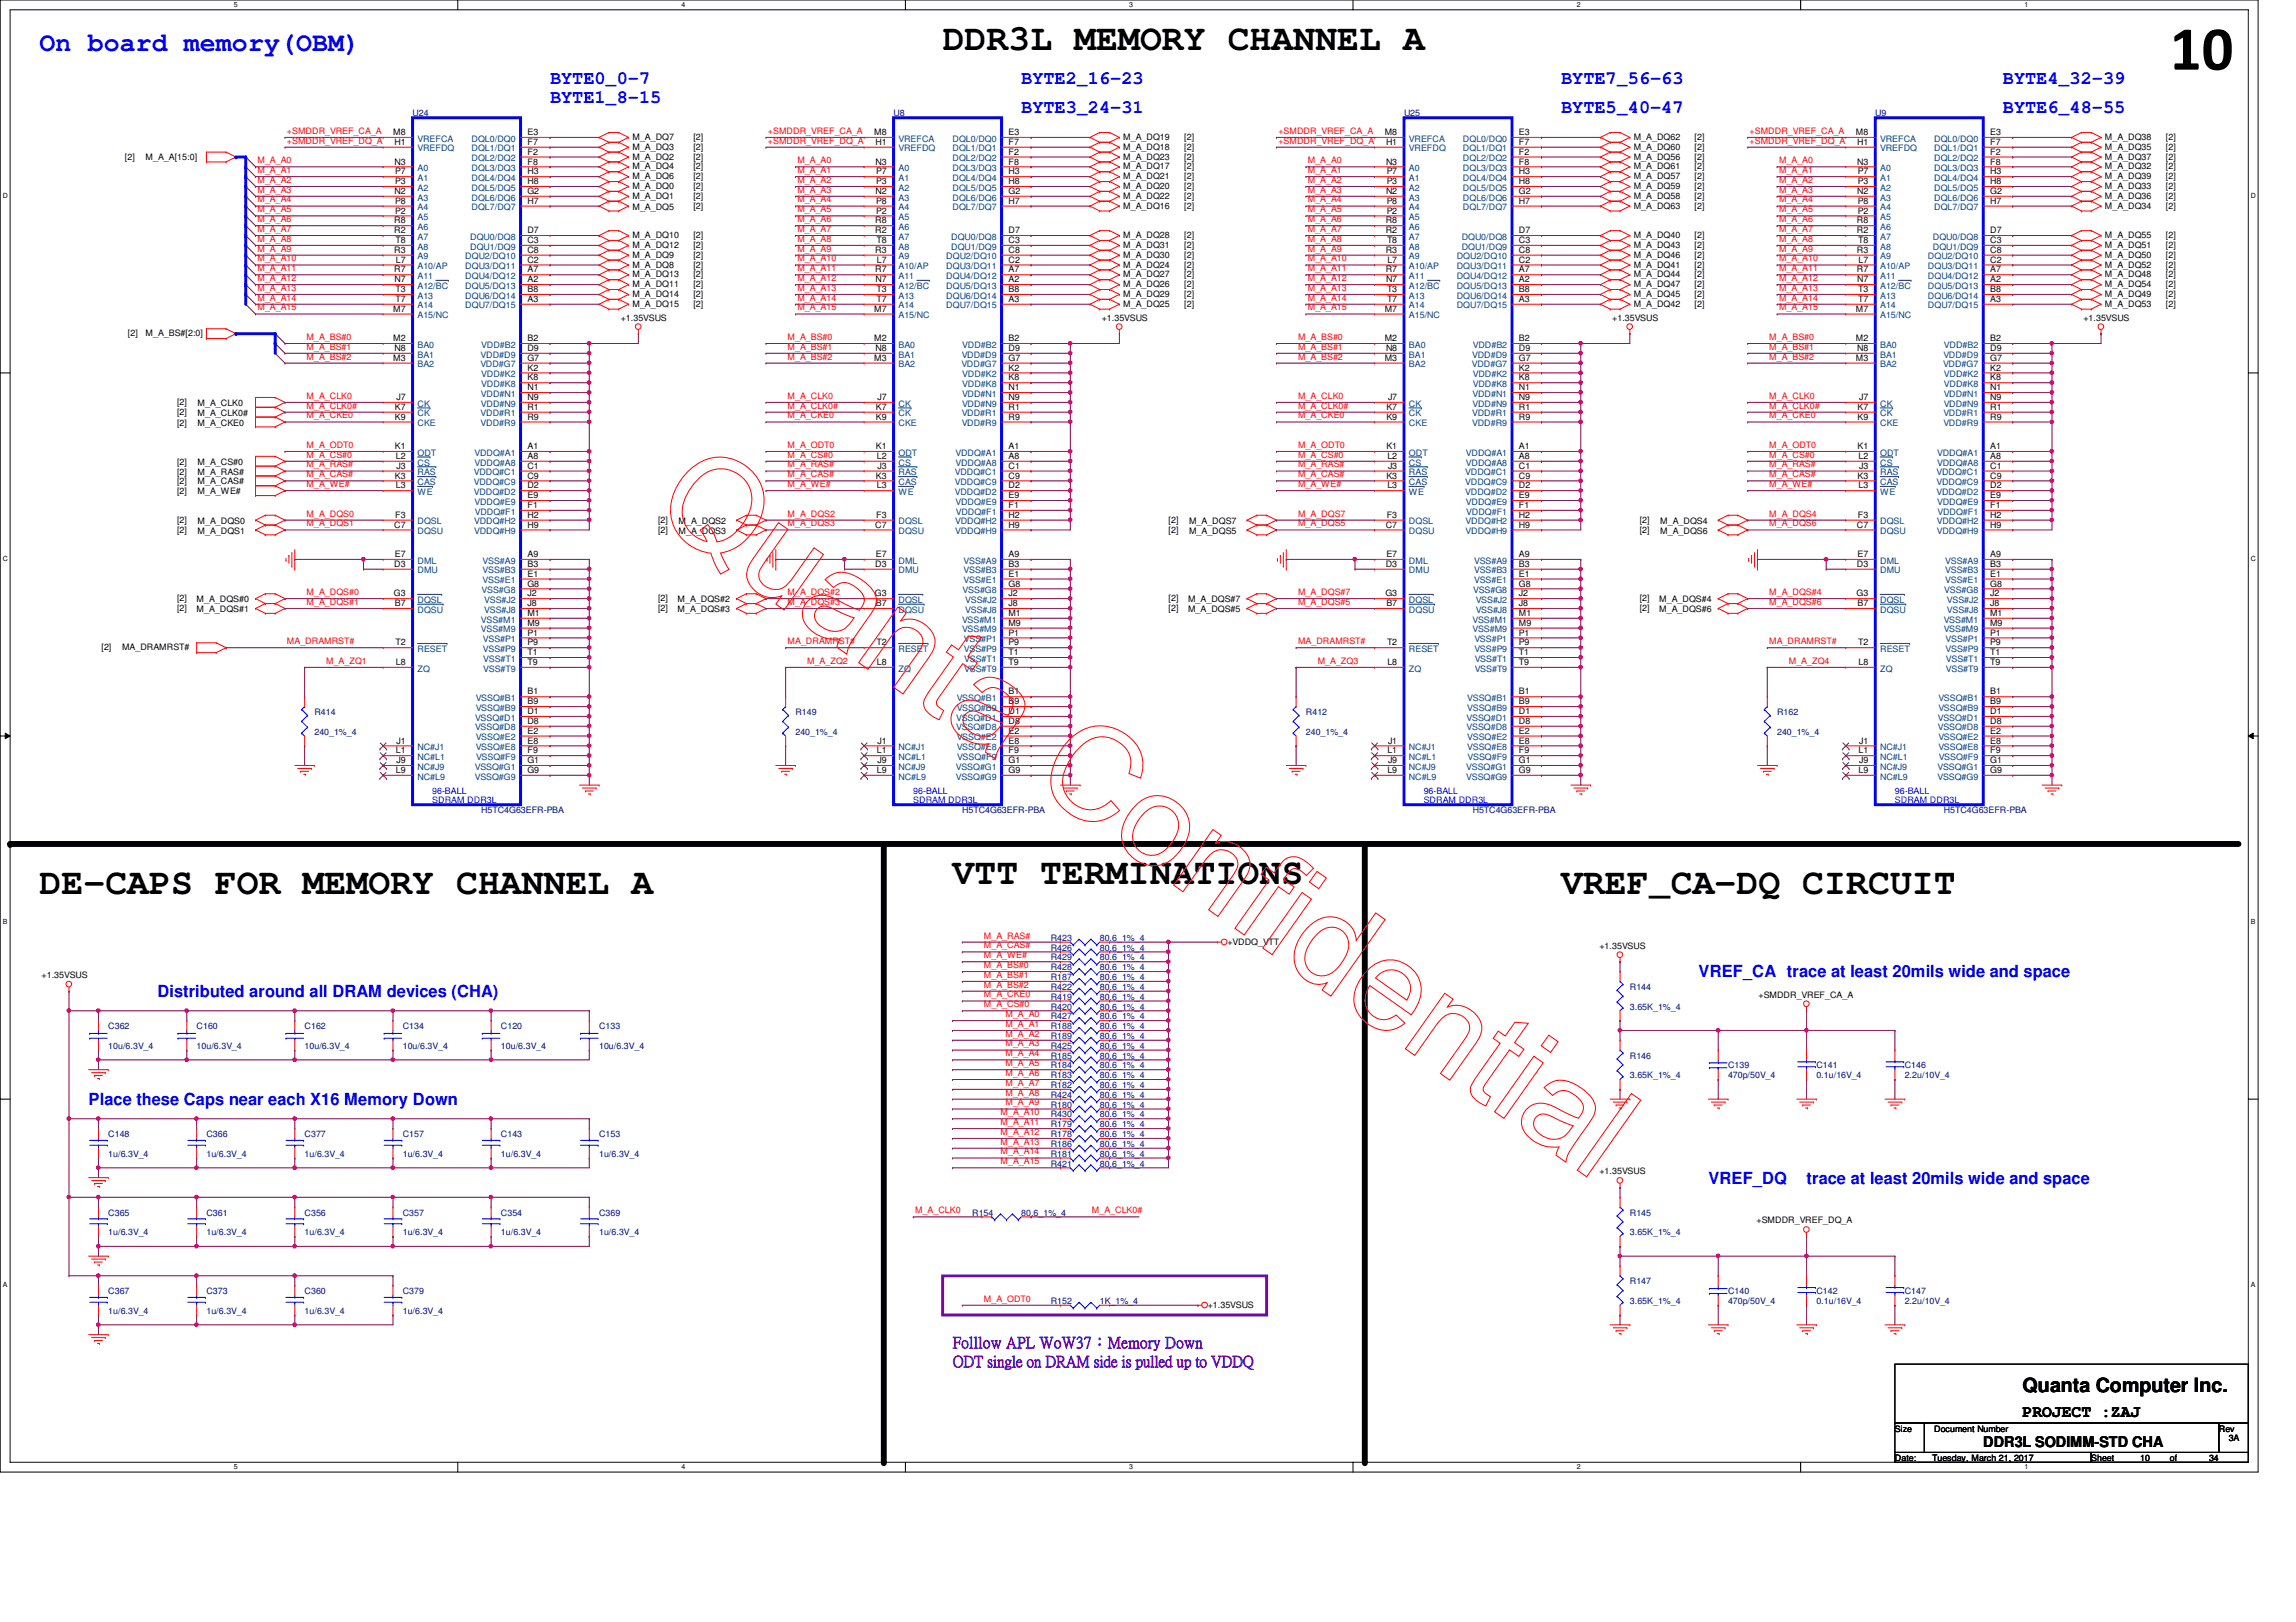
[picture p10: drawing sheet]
<svg xmlns="http://www.w3.org/2000/svg" width="297mm" height="210mm" viewBox="0 0 297 210" stroke-linecap="round" stroke-linejoin="round" font-family="sans-serif">
<defs><g id="words">
<text font-size="8.1" x="280.7" y="9">10</text>
<g font-size="4.7">
<text x="122" y="6.4">DDR3L MEMORY CHANNEL A</text>
<text x="5.1" y="115.7">DE-CAPS FOR MEMORY CHANNEL A</text>
<text x="123.2" y="114.4">VTT TERMINATIONS</text>
<text x="202" y="115.7">VREF_CA-DQ CIRCUIT</text>
</g>
<text font-size="3.4" fill="#00f" x="5.1" y="6.6">On board memory(OBM)</text>
<text font-size="2.5" x="261.7" y="180.2">Quanta Computer Inc.</text>
<g font-size="2.4" fill="#00f">
<text x="71.2" y="10.8">BYTE0_0-7</text>
<text x="132.1" y="10.8">BYTE2_16-23</text>
<text x="202" y="10.8">BYTE7_56-63</text>
<text x="259.1" y="10.8">BYTE4_32-39</text>
<text x="71.2" y="13.4">BYTE1_8-15</text>
<text x="132.1" y="14.6">BYTE3_24-31</text>
<text x="202" y="14.6">BYTE5_40-47</text>
<text x="259.1" y="14.6">BYTE6_48-55</text>
</g>
<g font-size="2.2" fill="#00f">
<text x="20.4" y="129">Distributed around all DRAM devices (CHA)</text>
<text x="219.7" y="126.5">VREF_CA trace at least 20mils wide and space</text>
<text x="11.5" y="143">Place these Caps near each X16 Memory Down</text>
<text x="221" y="153.2">VREF_DQ</text>
<text x="233.7" y="153.2">trace at least 20mils wide and space</text>
</g>
<text font-size="2.2" x="261.7" y="183.4">PROJECT :ZAJ</text>
<g font-size="2" fill="#8000ff">
<text x="123.3" y="174.4">Folllow APL WoW37：Memory Down</text>
<text x="123.3" y="176.8">ODT single on DRAM side is pulled up to VDDQ</text>
</g>
<text font-size="1.9" x="256.6" y="187.2">DDR3L SODIMM-STD CHA</text>
<g font-size="1.1" fill="#f00">
<text x="37.1" y="17.3">+SMDDR_VREF_CA_A</text>
<text x="99.4" y="17.3">+SMDDR_VREF_CA_A</text>
<text x="165.4" y="17.3">+SMDDR_VREF_CA_A</text>
<text x="226.4" y="17.3">+SMDDR_VREF_CA_A</text>
<text x="33.3" y="21.1">M_A_A0</text>
<text x="33.3" y="22.4">M_A_A1</text>
<text x="33.3" y="23.7">M_A_A2</text>
<text x="37.1" y="18.6">+SMDDR_VREF_DQ_A</text>
<text x="99.4" y="18.6">+SMDDR_VREF_DQ_A</text>
<text x="103.2" y="21.1">M_A_A0</text>
<text x="103.2" y="22.4">M_A_A1</text>
<text x="103.2" y="23.7">M_A_A2</text>
<text x="165.4" y="18.6">+SMDDR_VREF_DQ_A</text>
<text x="169.2" y="21.1">M_A_A0</text>
<text x="169.2" y="22.4">M_A_A1</text>
<text x="169.2" y="23.7">M_A_A2</text>
<text x="226.4" y="18.6">+SMDDR_VREF_DQ_A</text>
<text x="230.2" y="21.1">M_A_A0</text>
<text x="230.2" y="22.4">M_A_A1</text>
<text x="230.2" y="23.7">M_A_A2</text>
<text x="33.3" y="24.9">M_A_A3</text>
<text x="33.3" y="26.2">M_A_A4</text>
<text x="33.3" y="27.5">M_A_A5</text>
<text x="33.3" y="28.7">M_A_A6</text>
<text x="103.2" y="24.9">M_A_A3</text>
<text x="103.2" y="26.2">M_A_A4</text>
<text x="103.2" y="27.5">M_A_A5</text>
<text x="103.2" y="28.7">M_A_A6</text>
<text x="169.2" y="24.9">M_A_A3</text>
<text x="169.2" y="26.2">M_A_A4</text>
<text x="169.2" y="27.5">M_A_A5</text>
<text x="169.2" y="28.7">M_A_A6</text>
<text x="230.2" y="24.9">M_A_A3</text>
<text x="230.2" y="26.2">M_A_A4</text>
<text x="230.2" y="27.5">M_A_A5</text>
<text x="230.2" y="28.7">M_A_A6</text>
<text x="33.3" y="30">M_A_A7</text>
<text x="33.3" y="31.3">M_A_A8</text>
<text x="33.3" y="32.6">M_A_A9</text>
<text x="33.3" y="33.8">M_A_A10</text>
<text x="33.3" y="35.1">M_A_A11</text>
<text x="103.2" y="30">M_A_A7</text>
<text x="103.2" y="31.3">M_A_A8</text>
<text x="103.2" y="32.6">M_A_A9</text>
<text x="103.2" y="33.8">M_A_A10</text>
<text x="103.2" y="35.1">M_A_A11</text>
<text x="169.2" y="30">M_A_A7</text>
<text x="169.2" y="31.3">M_A_A8</text>
<text x="169.2" y="32.6">M_A_A9</text>
<text x="169.2" y="33.8">M_A_A10</text>
<text x="169.2" y="35.1">M_A_A11</text>
<text x="230.2" y="30">M_A_A7</text>
<text x="230.2" y="31.3">M_A_A8</text>
<text x="230.2" y="32.6">M_A_A9</text>
<text x="230.2" y="33.8">M_A_A10</text>
<text x="230.2" y="35.1">M_A_A11</text>
<text x="33.3" y="36.4">M_A_A12</text>
<text x="33.3" y="37.6">M_A_A13</text>
<text x="33.3" y="38.9">M_A_A14</text>
<text x="33.3" y="40.2">M_A_A15</text>
<text x="103.2" y="36.4">M_A_A12</text>
<text x="103.2" y="37.6">M_A_A13</text>
<text x="103.2" y="38.9">M_A_A14</text>
<text x="103.2" y="40.2">M_A_A15</text>
<text x="169.2" y="36.4">M_A_A12</text>
<text x="169.2" y="37.6">M_A_A13</text>
<text x="169.2" y="38.9">M_A_A14</text>
<text x="169.2" y="40.2">M_A_A15</text>
<text x="230.2" y="36.4">M_A_A12</text>
<text x="230.2" y="37.6">M_A_A13</text>
<text x="230.2" y="38.9">M_A_A14</text>
<text x="230.2" y="40.2">M_A_A15</text>
<text x="39.7" y="44">M_A_BS#0</text>
<text x="39.7" y="45.3">M_A_BS#1</text>
<text x="39.7" y="46.5">M_A_BS#2</text>
<text x="101.9" y="44">M_A_BS#0</text>
<text x="101.9" y="45.3">M_A_BS#1</text>
<text x="101.9" y="46.5">M_A_BS#2</text>
<text x="167.9" y="44">M_A_BS#0</text>
<text x="167.9" y="45.3">M_A_BS#1</text>
<text x="167.9" y="46.5">M_A_BS#2</text>
<text x="228.9" y="44">M_A_BS#0</text>
<text x="228.9" y="45.3">M_A_BS#1</text>
<text x="228.9" y="46.5">M_A_BS#2</text>
<text x="39.7" y="51.6">M_A_CLK0</text>
<text x="39.7" y="52.9">M_A_CLK0#</text>
<text x="101.9" y="51.6">M_A_CLK0</text>
<text x="101.9" y="52.9">M_A_CLK0#</text>
<text x="167.9" y="51.6">M_A_CLK0</text>
<text x="167.9" y="52.9">M_A_CLK0#</text>
<text x="228.9" y="51.6">M_A_CLK0</text>
<text x="228.9" y="52.9">M_A_CLK0#</text>
<text x="39.7" y="54.1">M_A_CKE0</text>
<text x="39.7" y="58">M_A_ODT0</text>
<text x="39.7" y="59.2">M_A_CS#0</text>
<text x="101.9" y="54.1">M_A_CKE0</text>
<text x="101.9" y="58">M_A_ODT0</text>
<text x="101.9" y="59.2">M_A_CS#0</text>
<text x="167.9" y="54.1">M_A_CKE0</text>
<text x="167.9" y="58">M_A_ODT0</text>
<text x="167.9" y="59.2">M_A_CS#0</text>
<text x="228.9" y="54.1">M_A_CKE0</text>
<text x="228.9" y="58">M_A_ODT0</text>
<text x="228.9" y="59.2">M_A_CS#0</text>
<text x="39.7" y="60.5">M_A_RAS#</text>
<text x="39.7" y="61.8">M_A_CAS#</text>
<text x="39.7" y="63">M_A_WE#</text>
<text x="101.9" y="60.5">M_A_RAS#</text>
<text x="101.9" y="61.8">M_A_CAS#</text>
<text x="101.9" y="63">M_A_WE#</text>
<text x="167.9" y="60.5">M_A_RAS#</text>
<text x="167.9" y="61.8">M_A_CAS#</text>
<text x="167.9" y="63">M_A_WE#</text>
<text x="228.9" y="60.5">M_A_RAS#</text>
<text x="228.9" y="61.8">M_A_CAS#</text>
<text x="228.9" y="63">M_A_WE#</text>
<text x="39.7" y="66.8">M_A_DQS0</text>
<text x="39.7" y="68.1">M_A_DQS1</text>
<text x="101.9" y="66.8">M_A_DQS2</text>
<text x="101.9" y="68.1">M_A_DQS3</text>
<text x="167.9" y="68.1">M_A_DQS5</text>
<text x="167.9" y="66.8">M_A_DQS7</text>
<text x="228.9" y="68.1">M_A_DQS6</text>
<text x="228.9" y="66.8">M_A_DQS4</text>
<text x="39.7" y="77">M_A_DQS#0</text>
<text x="101.9" y="77">M_A_DQS#2</text>
<text x="167.9" y="77">M_A_DQS#7</text>
<text x="228.9" y="77">M_A_DQS#4</text>
<text x="37.1" y="83.4">MA_DRAMRST#</text>
<text x="39.7" y="78.3">M_A_DQS#1</text>
<text x="101.9" y="78.3">M_A_DQS#3</text>
<text x="101.9" y="83.4">MA_DRAMRST#</text>
<text x="167.9" y="78.3">M_A_DQS#5</text>
<text x="167.9" y="83.4">MA_DRAMRST#</text>
<text x="228.9" y="83.4">MA_DRAMRST#</text>
<text x="228.9" y="78.3">M_A_DQS#6</text>
<text x="42.2" y="85.9">M_A_ZQ1</text>
<text x="104.4" y="85.9">M_A_ZQ2</text>
<text x="170.5" y="85.9">M_A_ZQ3</text>
<text x="231.4" y="85.9">M_A_ZQ4</text>
<text x="127.3" y="121.5">M_A_RAS#</text>
<text x="127.3" y="122.7">M_A_CAS#</text>
<text x="127.3" y="124">M_A_WE#</text>
<text x="127.3" y="125.3">M_A_BS#0</text>
<text x="127.3" y="126.5">M_A_BS#1</text>
<text x="127.3" y="127.8">M_A_BS#2</text>
<text x="127.3" y="129.1">M_A_CKE0</text>
<text x="127.3" y="130.3">M_A_CS#0</text>
<text x="130.1" y="131.6">M_A_A0</text>
<text x="130.1" y="132.9">M_A_A1</text>
<text x="130.1" y="134.2">M_A_A2</text>
<text x="130.1" y="135.4">M_A_A3</text>
<text x="130.1" y="136.7">M_A_A4</text>
<text x="130.1" y="138">M_A_A5</text>
<text x="130.1" y="139.2">M_A_A6</text>
<text x="130.1" y="140.5">M_A_A7</text>
<text x="130.1" y="141.8">M_A_A8</text>
<text x="130.1" y="143">M_A_A9</text>
<text x="129.5" y="144.3">M_A_A10</text>
<text x="129.5" y="145.6">M_A_A11</text>
<text x="129.5" y="146.9">M_A_A12</text>
<text x="129.5" y="148.1">M_A_A13</text>
<text x="129.5" y="149.4">M_A_A14</text>
<text x="129.5" y="150.7">M_A_A15</text>
<text x="118.4" y="157">M_A_CLK0</text>
<text x="141.3" y="157">M_A_CLK0#</text>
<text x="127.3" y="168.4">M_A_ODT0</text>
</g>
<g font-size="1.1">
<text x="50.9" y="17.5">M8</text>
<text x="68.2" y="17.5">E3</text>
<text x="113.1" y="17.5">M8</text>
<text x="130.5" y="17.5">E3</text>
<text x="179.2" y="17.5">M8</text>
<text x="196.5" y="17.5">E3</text>
<text x="240.1" y="17.5">M8</text>
<text x="257.5" y="17.5">E3</text>
<text x="16.2" y="20.7">[2]</text>
<text x="18.8" y="20.7">M_A_A[15:0]</text>
<text x="51.1" y="21.3">N3</text>
<text x="51.1" y="18.8">H1</text>
<text x="51.1" y="23.8">P3</text>
<text x="51.1" y="22.6">P7</text>
<text x="68.2" y="18.8">F7</text>
<text x="68.2" y="20">F2</text>
<text x="68.2" y="21.3">F8</text>
<text x="68.2" y="22.6">H3</text>
<text x="68.2" y="23.8">H8</text>
<text x="81.8" y="23.2">M_A_DQ6</text>
<text x="81.8" y="21.9">M_A_DQ4</text>
<text x="81.8" y="18.1">M_A_DQ7</text>
<text x="81.8" y="20.7">M_A_DQ2</text>
<text x="81.8" y="19.4">M_A_DQ3</text>
<text x="89.7" y="23.2">[2]</text>
<text x="89.7" y="21.9">[2]</text>
<text x="89.7" y="18.1">[2]</text>
<text x="89.7" y="20.7">[2]</text>
<text x="89.7" y="19.4">[2]</text>
<text x="113.3" y="21.3">N3</text>
<text x="113.3" y="18.8">H1</text>
<text x="113.4" y="23.8">P3</text>
<text x="113.4" y="22.6">P7</text>
<text x="130.5" y="18.8">F7</text>
<text x="130.5" y="20">F2</text>
<text x="130.5" y="21.3">F8</text>
<text x="130.5" y="22.6">H3</text>
<text x="130.5" y="23.8">H8</text>
<text x="145.3" y="18.1">M_A_DQ19</text>
<text x="145.3" y="20.7">M_A_DQ23</text>
<text x="145.3" y="19.4">M_A_DQ18</text>
<text x="145.3" y="21.9">M_A_DQ17</text>
<text x="145.3" y="23.2">M_A_DQ21</text>
<text x="153.2" y="18.1">[2]</text>
<text x="153.2" y="20.7">[2]</text>
<text x="153.2" y="19.4">[2]</text>
<text x="153.2" y="21.9">[2]</text>
<text x="153.2" y="23.2">[2]</text>
<text x="179.3" y="21.3">N3</text>
<text x="179.3" y="18.8">H1</text>
<text x="179.4" y="23.8">P3</text>
<text x="179.4" y="22.6">P7</text>
<text x="196.5" y="18.8">F7</text>
<text x="196.5" y="20">F2</text>
<text x="196.5" y="21.3">F8</text>
<text x="196.5" y="22.6">H3</text>
<text x="196.5" y="23.8">H8</text>
<text x="211.4" y="18.1">M_A_DQ62</text>
<text x="211.4" y="20.7">M_A_DQ56</text>
<text x="211.4" y="19.4">M_A_DQ60</text>
<text x="211.4" y="21.9">M_A_DQ61</text>
<text x="211.4" y="23.2">M_A_DQ57</text>
<text x="219.2" y="18.1">[2]</text>
<text x="219.2" y="20.7">[2]</text>
<text x="219.2" y="19.4">[2]</text>
<text x="219.2" y="21.9">[2]</text>
<text x="219.2" y="23.2">[2]</text>
<text x="240.3" y="21.3">N3</text>
<text x="240.3" y="18.8">H1</text>
<text x="240.4" y="23.8">P3</text>
<text x="240.4" y="22.6">P7</text>
<text x="257.5" y="18.8">F7</text>
<text x="257.5" y="20">F2</text>
<text x="257.5" y="21.3">F8</text>
<text x="257.5" y="22.6">H3</text>
<text x="257.5" y="23.8">H8</text>
<text x="272.3" y="18.1">M_A_DQ38</text>
<text x="272.3" y="20.7">M_A_DQ37</text>
<text x="272.3" y="19.4">M_A_DQ35</text>
<text x="272.3" y="21.9">M_A_DQ32</text>
<text x="272.3" y="23.2">M_A_DQ39</text>
<text x="280.2" y="18.1">[2]</text>
<text x="280.2" y="20.7">[2]</text>
<text x="280.2" y="19.4">[2]</text>
<text x="280.2" y="21.9">[2]</text>
<text x="280.2" y="23.2">[2]</text>
<text x="51" y="28.9">R8</text>
<text x="51.1" y="25.1">N2</text>
<text x="51.1" y="26.4">P8</text>
<text x="51.1" y="27.6">P2</text>
<text x="68.2" y="25.1">G2</text>
<text x="68.2" y="26.4">H7</text>
<text x="81.8" y="25.7">M_A_DQ1</text>
<text x="81.8" y="27.1">M_A_DQ5</text>
<text x="81.8" y="24.5">M_A_DQ0</text>
<text x="89.7" y="27">[2]</text>
<text x="89.7" y="25.7">[2]</text>
<text x="89.7" y="24.5">[2]</text>
<text x="113.2" y="28.9">R8</text>
<text x="113.3" y="25.1">N2</text>
<text x="113.4" y="26.4">P8</text>
<text x="113.4" y="27.6">P2</text>
<text x="130.5" y="25.1">G2</text>
<text x="130.5" y="26.4">H7</text>
<text x="145.3" y="25.7">M_A_DQ22</text>
<text x="145.3" y="27">M_A_DQ16</text>
<text x="145.3" y="24.5">M_A_DQ20</text>
<text x="153.2" y="25.7">[2]</text>
<text x="153.2" y="27">[2]</text>
<text x="153.2" y="24.5">[2]</text>
<text x="179.3" y="28.9">R8</text>
<text x="179.3" y="25.1">N2</text>
<text x="179.4" y="26.4">P8</text>
<text x="179.4" y="27.6">P2</text>
<text x="196.5" y="25.1">G2</text>
<text x="196.5" y="26.4">H7</text>
<text x="211.4" y="25.7">M_A_DQ58</text>
<text x="211.4" y="27">M_A_DQ63</text>
<text x="211.4" y="24.5">M_A_DQ59</text>
<text x="219.2" y="25.7">[2]</text>
<text x="219.2" y="27">[2]</text>
<text x="219.2" y="24.5">[2]</text>
<text x="240.2" y="28.9">R8</text>
<text x="240.3" y="25.1">N2</text>
<text x="240.4" y="26.4">P8</text>
<text x="240.4" y="27.6">P2</text>
<text x="257.5" y="25.1">G2</text>
<text x="257.5" y="26.4">H7</text>
<text x="272.3" y="25.7">M_A_DQ36</text>
<text x="272.3" y="27">M_A_DQ34</text>
<text x="272.3" y="24.5">M_A_DQ33</text>
<text x="280.2" y="25.7">[2]</text>
<text x="280.2" y="27">[2]</text>
<text x="280.2" y="24.5">[2]</text>
<text x="51" y="30.2">R2</text>
<text x="51" y="32.7">R3</text>
<text x="51" y="35.3">R7</text>
<text x="51.2" y="31.5">T8</text>
<text x="51.2" y="34">L7</text>
<text x="68.2" y="31.5">C3</text>
<text x="68.2" y="32.7">C8</text>
<text x="68.2" y="34">C2</text>
<text x="68.2" y="35.3">A7</text>
<text x="68.2" y="30.2">D7</text>
<text x="81.8" y="35.9">M_A_DQ13</text>
<text x="81.8" y="34.6">M_A_DQ8</text>
<text x="81.8" y="32.1">M_A_DQ12</text>
<text x="81.8" y="33.4">M_A_DQ9</text>
<text x="81.8" y="30.8">M_A_DQ10</text>
<text x="89.7" y="34.6">[2]</text>
<text x="89.7" y="33.4">[2]</text>
<text x="89.7" y="35.9">[2]</text>
<text x="89.7" y="32.1">[2]</text>
<text x="89.7" y="30.8">[2]</text>
<text x="113.2" y="30.2">R2</text>
<text x="113.2" y="32.7">R3</text>
<text x="113.2" y="35.3">R7</text>
<text x="113.4" y="31.5">T8</text>
<text x="113.5" y="34">L7</text>
<text x="130.5" y="31.5">C3</text>
<text x="130.5" y="32.7">C8</text>
<text x="130.5" y="34">C2</text>
<text x="130.5" y="35.3">A7</text>
<text x="130.5" y="30.2">D7</text>
<text x="145.3" y="35.9">M_A_DQ27</text>
<text x="145.3" y="34.6">M_A_DQ24</text>
<text x="145.3" y="32.1">M_A_DQ31</text>
<text x="145.3" y="30.8">M_A_DQ28</text>
<text x="145.3" y="33.4">M_A_DQ30</text>
<text x="153.2" y="35.9">[2]</text>
<text x="153.2" y="34.6">[2]</text>
<text x="153.2" y="32.1">[2]</text>
<text x="153.2" y="30.8">[2]</text>
<text x="153.2" y="33.4">[2]</text>
<text x="179.3" y="30.2">R2</text>
<text x="179.3" y="32.7">R3</text>
<text x="179.3" y="35.3">R7</text>
<text x="179.4" y="31.5">T8</text>
<text x="179.5" y="34">L7</text>
<text x="196.5" y="31.5">C3</text>
<text x="196.5" y="32.7">C8</text>
<text x="196.5" y="34">C2</text>
<text x="196.5" y="35.3">A7</text>
<text x="196.5" y="30.2">D7</text>
<text x="211.4" y="30.8">M_A_DQ40</text>
<text x="211.4" y="35.9">M_A_DQ44</text>
<text x="211.4" y="34.6">M_A_DQ41</text>
<text x="211.4" y="32.1">M_A_DQ43</text>
<text x="211.4" y="33.4">M_A_DQ46</text>
<text x="219.2" y="30.8">[2]</text>
<text x="219.2" y="35.9">[2]</text>
<text x="219.2" y="34.6">[2]</text>
<text x="219.2" y="32.1">[2]</text>
<text x="219.2" y="33.4">[2]</text>
<text x="240.2" y="30.2">R2</text>
<text x="240.2" y="32.7">R3</text>
<text x="240.2" y="35.3">R7</text>
<text x="240.4" y="31.5">T8</text>
<text x="240.5" y="34">L7</text>
<text x="257.5" y="31.5">C3</text>
<text x="257.5" y="32.7">C8</text>
<text x="257.5" y="34">C2</text>
<text x="257.5" y="35.3">A7</text>
<text x="257.5" y="30.2">D7</text>
<text x="272.3" y="35.9">M_A_DQ48</text>
<text x="272.3" y="34.6">M_A_DQ52</text>
<text x="272.3" y="32.1">M_A_DQ51</text>
<text x="272.3" y="33.4">M_A_DQ50</text>
<text x="272.3" y="30.8">M_A_DQ55</text>
<text x="280.2" y="35.9">[2]</text>
<text x="280.2" y="34.6">[2]</text>
<text x="280.2" y="32.1">[2]</text>
<text x="280.2" y="33.4">[2]</text>
<text x="280.2" y="30.8">[2]</text>
<text x="50.9" y="40.3">M7</text>
<text x="51.1" y="36.5">N7</text>
<text x="51.2" y="37.8">T3</text>
<text x="51.2" y="39.1">T7</text>
<text x="68.2" y="36.5">A2</text>
<text x="68.2" y="37.8">B8</text>
<text x="68.2" y="39.1">A3</text>
<text x="80.3" y="41.5">+1.35VSUS</text>
<text x="81.8" y="37.2">M_A_DQ11</text>
<text x="81.8" y="39.7">M_A_DQ15</text>
<text x="81.8" y="38.4">M_A_DQ14</text>
<text x="89.7" y="37.2">[2]</text>
<text x="89.7" y="39.7">[2]</text>
<text x="89.7" y="38.4">[2]</text>
<text x="113.1" y="40.3">M7</text>
<text x="113.3" y="36.5">N7</text>
<text x="113.4" y="37.8">T3</text>
<text x="113.4" y="39.1">T7</text>
<text x="130.5" y="36.5">A2</text>
<text x="130.5" y="37.8">B8</text>
<text x="130.5" y="39.1">A3</text>
<text x="142.5" y="41.5">+1.35VSUS</text>
<text x="145.3" y="37.2">M_A_DQ26</text>
<text x="145.3" y="39.7">M_A_DQ25</text>
<text x="145.3" y="38.4">M_A_DQ29</text>
<text x="153.2" y="37.2">[2]</text>
<text x="153.2" y="39.7">[2]</text>
<text x="153.2" y="38.4">[2]</text>
<text x="179.2" y="40.3">M7</text>
<text x="179.3" y="36.5">N7</text>
<text x="179.4" y="37.8">T3</text>
<text x="179.4" y="39.1">T7</text>
<text x="196.5" y="36.5">A2</text>
<text x="196.5" y="37.8">B8</text>
<text x="196.5" y="39.1">A3</text>
<text x="208.6" y="41.5">+1.35VSUS</text>
<text x="211.4" y="39.7">M_A_DQ42</text>
<text x="211.4" y="37.2">M_A_DQ47</text>
<text x="211.4" y="38.4">M_A_DQ45</text>
<text x="219.2" y="39.7">[2]</text>
<text x="219.2" y="37.2">[2]</text>
<text x="219.2" y="38.4">[2]</text>
<text x="240.1" y="40.3">M7</text>
<text x="240.3" y="36.5">N7</text>
<text x="240.4" y="37.8">T3</text>
<text x="240.4" y="39.1">T7</text>
<text x="257.5" y="36.5">A2</text>
<text x="257.5" y="37.8">B8</text>
<text x="257.5" y="39.1">A3</text>
<text x="269.5" y="41.5">+1.35VSUS</text>
<text x="272.3" y="37.2">M_A_DQ54</text>
<text x="272.3" y="39.7">M_A_DQ53</text>
<text x="272.3" y="38.4">M_A_DQ49</text>
<text x="280.2" y="37.2">[2]</text>
<text x="280.2" y="39.7">[2]</text>
<text x="280.2" y="38.4">[2]</text>
<text x="16.5" y="43.5">[2]</text>
<text x="18.8" y="43.5">M_A_BS#[2:0]</text>
<text x="50.9" y="44.2">M2</text>
<text x="50.9" y="46.7">M3</text>
<text x="51.1" y="45.4">N8</text>
<text x="68.2" y="44.2">B2</text>
<text x="68.2" y="45.4">D9</text>
<text x="68.2" y="46.7">G7</text>
<text x="68.2" y="48">K2</text>
<text x="113.1" y="44.2">M2</text>
<text x="113.1" y="46.7">M3</text>
<text x="113.3" y="45.4">N8</text>
<text x="130.5" y="44.2">B2</text>
<text x="130.5" y="45.4">D9</text>
<text x="130.5" y="46.7">G7</text>
<text x="130.5" y="48">K2</text>
<text x="179.2" y="44.2">M2</text>
<text x="179.2" y="46.7">M3</text>
<text x="179.3" y="45.4">N8</text>
<text x="196.5" y="44.2">B2</text>
<text x="196.5" y="45.4">D9</text>
<text x="196.5" y="46.7">G7</text>
<text x="196.5" y="48">K2</text>
<text x="240.1" y="44.2">M2</text>
<text x="240.1" y="46.7">M3</text>
<text x="240.3" y="45.4">N8</text>
<text x="257.5" y="44.2">B2</text>
<text x="257.5" y="45.4">D9</text>
<text x="257.5" y="46.7">G7</text>
<text x="257.5" y="48">K2</text>
<text x="22.9" y="52.4">[2]</text>
<text x="22.9" y="53.7">[2]</text>
<text x="25.6" y="52.5">M_A_CLK0</text>
<text x="25.6" y="53.8">M_A_CLK0#</text>
<text x="51.1" y="53">K7</text>
<text x="51.3" y="51.8">J7</text>
<text x="68.2" y="49.2">K8</text>
<text x="68.2" y="50.5">N1</text>
<text x="68.2" y="51.8">N9</text>
<text x="68.2" y="53">R1</text>
<text x="113.3" y="53">K7</text>
<text x="113.5" y="51.8">J7</text>
<text x="130.5" y="49.2">K8</text>
<text x="130.5" y="50.5">N1</text>
<text x="130.5" y="51.8">N9</text>
<text x="130.5" y="53">R1</text>
<text x="179.4" y="53">K7</text>
<text x="179.6" y="51.8">J7</text>
<text x="196.5" y="49.2">K8</text>
<text x="196.5" y="50.5">N1</text>
<text x="196.5" y="51.8">N9</text>
<text x="196.5" y="53">R1</text>
<text x="240.3" y="53">K7</text>
<text x="240.5" y="51.8">J7</text>
<text x="257.5" y="49.2">K8</text>
<text x="257.5" y="50.5">N1</text>
<text x="257.5" y="51.8">N9</text>
<text x="257.5" y="53">R1</text>
<text x="22.9" y="55.1">[2]</text>
<text x="25.6" y="55.1">M_A_CKE0</text>
<text x="51.1" y="54.3">K9</text>
<text x="51.1" y="58.1">K1</text>
<text x="51.2" y="59.4">L2</text>
<text x="68.2" y="58.1">A1</text>
<text x="68.2" y="59.4">A8</text>
<text x="68.2" y="54.3">R9</text>
<text x="113.3" y="54.3">K9</text>
<text x="113.3" y="58.1">K1</text>
<text x="113.5" y="59.4">L2</text>
<text x="130.5" y="58.1">A1</text>
<text x="130.5" y="59.4">A8</text>
<text x="130.5" y="54.3">R9</text>
<text x="179.4" y="54.3">K9</text>
<text x="179.4" y="58.1">K1</text>
<text x="179.5" y="59.4">L2</text>
<text x="196.5" y="58.1">A1</text>
<text x="196.5" y="59.4">A8</text>
<text x="196.5" y="54.3">R9</text>
<text x="240.3" y="54.3">K9</text>
<text x="240.3" y="58.1">K1</text>
<text x="240.5" y="59.4">L2</text>
<text x="257.5" y="58.1">A1</text>
<text x="257.5" y="59.4">A8</text>
<text x="257.5" y="54.3">R9</text>
<text x="22.9" y="60.2">[2]</text>
<text x="22.9" y="61.4">[2]</text>
<text x="22.9" y="62.7">[2]</text>
<text x="22.9" y="64">[2]</text>
<text x="25.6" y="60.2">M_A_CS#0</text>
<text x="25.6" y="61.4">M_A_RAS#</text>
<text x="25.6" y="62.7">M_A_CAS#</text>
<text x="25.6" y="64">M_A_WE#</text>
<text x="51.1" y="61.9">K3</text>
<text x="51.2" y="63.2">L3</text>
<text x="51.3" y="60.7">J3</text>
<text x="68.2" y="60.7">C1</text>
<text x="68.2" y="61.9">C9</text>
<text x="68.2" y="64.5">E9</text>
<text x="68.2" y="65.7">F1</text>
<text x="68.2" y="63.2">D2</text>
<text x="113.3" y="61.9">K3</text>
<text x="113.5" y="63.2">L3</text>
<text x="113.5" y="60.7">J3</text>
<text x="130.5" y="60.7">C1</text>
<text x="130.5" y="61.9">C9</text>
<text x="130.5" y="64.5">E9</text>
<text x="130.5" y="65.7">F1</text>
<text x="130.5" y="63.2">D2</text>
<text x="179.4" y="61.9">K3</text>
<text x="179.5" y="63.2">L3</text>
<text x="179.6" y="60.7">J3</text>
<text x="196.5" y="60.7">C1</text>
<text x="196.5" y="61.9">C9</text>
<text x="196.5" y="64.5">E9</text>
<text x="196.5" y="65.7">F1</text>
<text x="196.5" y="63.2">D2</text>
<text x="240.3" y="61.9">K3</text>
<text x="240.5" y="63.2">L3</text>
<text x="240.5" y="60.7">J3</text>
<text x="257.5" y="60.7">C1</text>
<text x="257.5" y="61.9">C9</text>
<text x="257.5" y="64.5">E9</text>
<text x="257.5" y="65.7">F1</text>
<text x="257.5" y="63.2">D2</text>
<text x="22.9" y="67.6">[2]</text>
<text x="22.9" y="68.9">[2]</text>
<text x="25.6" y="67.8">M_A_DQS0</text>
<text x="25.6" y="69">M_A_DQS1</text>
<text x="51" y="68.3">C7</text>
<text x="51.1" y="67">F3</text>
<text x="68.2" y="67">H2</text>
<text x="68.2" y="68.3">H9</text>
<text x="85.1" y="67.6">[2]</text>
<text x="85.1" y="68.9">[2]</text>
<text x="87.8" y="67.8">M_A_DQS2</text>
<text x="87.8" y="69">M_A_DQS3</text>
<text x="113.2" y="68.3">C7</text>
<text x="113.4" y="67">F3</text>
<text x="130.5" y="67">H2</text>
<text x="130.5" y="68.3">H9</text>
<text x="151.2" y="68.9">[2]</text>
<text x="151.2" y="67.6">[2]</text>
<text x="153.8" y="69">M_A_DQS5</text>
<text x="153.8" y="67.8">M_A_DQS7</text>
<text x="179.3" y="68.3">C7</text>
<text x="179.4" y="67">F3</text>
<text x="196.5" y="67">H2</text>
<text x="196.5" y="68.3">H9</text>
<text x="212.1" y="68.9">[2]</text>
<text x="212.1" y="67.6">[2]</text>
<text x="214.8" y="69">M_A_DQS6</text>
<text x="214.8" y="67.8">M_A_DQS4</text>
<text x="240.2" y="68.3">C7</text>
<text x="240.4" y="67">F3</text>
<text x="257.5" y="67">H2</text>
<text x="257.5" y="68.3">H9</text>
<text x="22.9" y="77.8">[2]</text>
<text x="25.4" y="77.9">M_A_DQS#0</text>
<text x="51" y="77.2">G3</text>
<text x="51" y="73.4">D3</text>
<text x="51.1" y="72.1">E7</text>
<text x="68.2" y="72.1">A9</text>
<text x="68.2" y="74.6">E1</text>
<text x="68.2" y="73.4">B3</text>
<text x="68.2" y="75.9">G8</text>
<text x="68.2" y="77.2">J2</text>
<text x="85.1" y="77.8">[2]</text>
<text x="87.7" y="77.9">M_A_DQS#2</text>
<text x="113.2" y="77.2">G3</text>
<text x="113.2" y="73.4">D3</text>
<text x="113.3" y="72.1">E7</text>
<text x="130.5" y="72.1">A9</text>
<text x="130.5" y="74.6">E1</text>
<text x="130.5" y="73.4">B3</text>
<text x="130.5" y="75.9">G8</text>
<text x="130.5" y="77.2">J2</text>
<text x="151.2" y="77.8">[2]</text>
<text x="153.7" y="77.9">M_A_DQS#7</text>
<text x="179.2" y="77.2">G3</text>
<text x="179.3" y="73.4">D3</text>
<text x="179.4" y="72.1">E7</text>
<text x="196.5" y="72.1">A9</text>
<text x="196.5" y="74.6">E1</text>
<text x="196.5" y="73.4">B3</text>
<text x="196.5" y="75.9">G8</text>
<text x="196.5" y="77.2">J2</text>
<text x="212.1" y="77.8">[2]</text>
<text x="214.7" y="77.9">M_A_DQS#4</text>
<text x="240.2" y="77.2">G3</text>
<text x="240.2" y="73.4">D3</text>
<text x="240.3" y="72.1">E7</text>
<text x="257.5" y="72.1">A9</text>
<text x="257.5" y="74.6">E1</text>
<text x="257.5" y="73.4">B3</text>
<text x="257.5" y="75.9">G8</text>
<text x="257.5" y="77.2">J2</text>
<text x="22.9" y="79.1">[2]</text>
<text x="25.4" y="79.2">M_A_DQS#1</text>
<text x="51.1" y="78.4">B7</text>
<text x="51.2" y="83.5">T2</text>
<text x="68.2" y="78.4">J8</text>
<text x="68.2" y="79.7">M1</text>
<text x="68.2" y="81">M9</text>
<text x="68.2" y="82.3">P1</text>
<text x="68.2" y="83.5">P9</text>
<text x="85.1" y="79.1">[2]</text>
<text x="87.7" y="79.2">M_A_DQS#3</text>
<text x="113.3" y="78.4">B7</text>
<text x="113.4" y="83.5">T2</text>
<text x="130.5" y="78.4">J8</text>
<text x="130.5" y="79.7">M1</text>
<text x="130.5" y="81">M9</text>
<text x="130.5" y="82.3">P1</text>
<text x="130.5" y="83.5">P9</text>
<text x="151.2" y="79.1">[2]</text>
<text x="153.7" y="79.2">M_A_DQS#5</text>
<text x="179.4" y="78.4">B7</text>
<text x="179.4" y="83.5">T2</text>
<text x="196.5" y="78.4">J8</text>
<text x="196.5" y="79.7">M1</text>
<text x="196.5" y="81">M9</text>
<text x="196.5" y="82.3">P1</text>
<text x="196.5" y="83.5">P9</text>
<text x="212.1" y="79.1">[2]</text>
<text x="214.7" y="79.2">M_A_DQS#6</text>
<text x="240.3" y="78.4">B7</text>
<text x="240.4" y="83.5">T2</text>
<text x="257.5" y="78.4">J8</text>
<text x="257.5" y="79.7">M1</text>
<text x="257.5" y="81">M9</text>
<text x="257.5" y="82.3">P1</text>
<text x="257.5" y="83.5">P9</text>
<text x="13.1" y="84.2">[2]</text>
<text x="15.8" y="84.2">MA_DRAMRST#</text>
<text x="51.2" y="86.1">L8</text>
<text x="68.2" y="89.9">B1</text>
<text x="68.2" y="84.8">T1</text>
<text x="68.2" y="86.1">T9</text>
<text x="113.5" y="86.1">L8</text>
<text x="130.5" y="89.9">B1</text>
<text x="130.5" y="84.8">T1</text>
<text x="130.5" y="86.1">T9</text>
<text x="179.5" y="86.1">L8</text>
<text x="196.5" y="89.9">B1</text>
<text x="196.5" y="84.8">T1</text>
<text x="196.5" y="86.1">T9</text>
<text x="240.5" y="86.1">L8</text>
<text x="257.5" y="89.9">B1</text>
<text x="257.5" y="84.8">T1</text>
<text x="257.5" y="86.1">T9</text>
<text x="68.2" y="92.4">D1</text>
<text x="68.2" y="91.1">B9</text>
<text x="68.2" y="93.7">D8</text>
<text x="68.2" y="95">E2</text>
<text x="130.5" y="92.4">D1</text>
<text x="130.5" y="91.1">B9</text>
<text x="130.5" y="93.7">D8</text>
<text x="130.5" y="95">E2</text>
<text x="196.5" y="92.4">D1</text>
<text x="196.5" y="91.1">B9</text>
<text x="196.5" y="93.7">D8</text>
<text x="196.5" y="95">E2</text>
<text x="257.5" y="92.4">D1</text>
<text x="257.5" y="91.1">B9</text>
<text x="257.5" y="93.7">D8</text>
<text x="257.5" y="95">E2</text>
<text x="51.2" y="97.5">L1</text>
<text x="51.2" y="100">L9</text>
<text x="51.3" y="96.2">J1</text>
<text x="51.3" y="98.8">J9</text>
<text x="68.2" y="96.2">E8</text>
<text x="68.2" y="97.5">F9</text>
<text x="68.2" y="98.8">G1</text>
<text x="68.2" y="100">G9</text>
<text x="113.5" y="97.5">L1</text>
<text x="113.5" y="100">L9</text>
<text x="113.5" y="96.2">J1</text>
<text x="113.5" y="98.8">J9</text>
<text x="130.5" y="96.2">E8</text>
<text x="130.5" y="97.5">F9</text>
<text x="130.5" y="98.8">G1</text>
<text x="130.5" y="100">G9</text>
<text x="179.5" y="97.5">L1</text>
<text x="179.5" y="100">L9</text>
<text x="179.6" y="96.2">J1</text>
<text x="179.6" y="98.8">J9</text>
<text x="196.5" y="96.2">E8</text>
<text x="196.5" y="97.5">F9</text>
<text x="196.5" y="98.8">G1</text>
<text x="196.5" y="100">G9</text>
<text x="240.5" y="97.5">L1</text>
<text x="240.5" y="100">L9</text>
<text x="240.5" y="96.2">J1</text>
<text x="240.5" y="98.8">J9</text>
<text x="257.5" y="96.2">E8</text>
<text x="257.5" y="97.5">F9</text>
<text x="257.5" y="98.8">G1</text>
<text x="257.5" y="100">G9</text>
<text x="158.8" y="122.3">+VDDQ_VTT</text>
<text x="206.9" y="122.8">+1.35VSUS</text>
<text x="5.4" y="126.6">+1.35VSUS</text>
<text x="227.5" y="129.1">+SMDDR_VREF_CA_A</text>
<text x="206.9" y="152">+1.35VSUS</text>
<text x="227.2" y="158.3">+SMDDR_VREF_DQ_A</text>
<text x="156.2" y="169.2">+1.35VSUS</text>
<text x="245.1" y="185.3">Size</text>
<text x="250.2" y="185.3">Document Number</text>
<text x="287.1" y="185.3">Rev</text>
<text x="245.1" y="189.1">Date:</text>
<text x="250" y="189.1">Tuesday, March 21, 2017</text>
<text x="270.5" y="189.1">Sheet</text>
<text x="276.9" y="189.1">10</text>
<text x="280.7" y="189.1">of</text>
<text x="285.8" y="189.1">34</text>
<text x="288.3" y="186.5">3A</text>
</g>
<g font-size="1.1" fill="#000080">
<text x="53.4" y="15.1">U24</text>
<text x="115.6" y="15.1">U8</text>
<text x="181.6" y="15.1">U25</text>
<text x="242.6" y="15.1">U9</text>
<text x="40.7" y="92.5">R414</text>
<text x="40.7" y="95.1">240_1%_4</text>
<text x="102.9" y="92.5">R149</text>
<text x="102.9" y="95.1">240_1%_4</text>
<text x="168.9" y="92.5">R412</text>
<text x="168.9" y="95.1">240_1%_4</text>
<text x="229.9" y="92.5">R162</text>
<text x="229.9" y="95.1">240_1%_4</text>
<text x="62.3" y="105.2">H5TC4G63EFR-PBA</text>
<text x="124.5" y="105.2">H5TC4G63EFR-PBA</text>
<text x="190.5" y="105.2">H5TC4G63EFR-PBA</text>
<text x="251.5" y="105.2">H5TC4G63EFR-PBA</text>
<text x="135.9" y="125.6">R428</text>
<text x="135.9" y="121.8">R423</text>
<text x="135.9" y="123">R426</text>
<text x="135.9" y="124.3">R429</text>
<text x="142.3" y="125.6">80.6_1%_4</text>
<text x="142.3" y="121.8">80.6_1%_4</text>
<text x="142.3" y="123">80.6_1%_4</text>
<text x="142.3" y="124.3">80.6_1%_4</text>
<text x="135.9" y="126.8">R187</text>
<text x="135.9" y="131.9">R427</text>
<text x="135.9" y="128.1">R422</text>
<text x="135.9" y="129.4">R419</text>
<text x="135.9" y="130.6">R420</text>
<text x="142.3" y="126.8">80.6_1%_4</text>
<text x="142.3" y="131.9">80.6_1%_4</text>
<text x="142.3" y="128.1">80.6_1%_4</text>
<text x="142.3" y="129.4">80.6_1%_4</text>
<text x="142.3" y="130.6">80.6_1%_4</text>
<text x="210.9" y="128.1">R144</text>
<text x="210.9" y="130.6">3.65K_1%_4</text>
<text x="14" y="133.2">C362</text>
<text x="14" y="135.7">10u/6.3V_4</text>
<text x="25.4" y="133.2">C160</text>
<text x="25.4" y="135.7">10u/6.3V_4</text>
<text x="39.4" y="133.2">C162</text>
<text x="39.4" y="135.7">10u/6.3V_4</text>
<text x="52.1" y="133.2">C134</text>
<text x="52.1" y="135.7">10u/6.3V_4</text>
<text x="64.8" y="133.2">C120</text>
<text x="64.8" y="135.7">10u/6.3V_4</text>
<text x="77.5" y="133.2">C133</text>
<text x="77.5" y="135.7">10u/6.3V_4</text>
<text x="135.9" y="134.5">R189</text>
<text x="135.9" y="135.7">R425</text>
<text x="135.9" y="133.2">R188</text>
<text x="135.9" y="137">R185</text>
<text x="142.3" y="134.5">80.6_1%_4</text>
<text x="142.3" y="135.7">80.6_1%_4</text>
<text x="142.3" y="133.2">80.6_1%_4</text>
<text x="142.3" y="137">80.6_1%_4</text>
<text x="210.9" y="137">R146</text>
<text x="135.9" y="138.3">R184</text>
<text x="135.9" y="139.5">R183</text>
<text x="135.9" y="140.8">R182</text>
<text x="135.9" y="142.1">R424</text>
<text x="135.9" y="143.3">R180</text>
<text x="142.3" y="138.3">80.6_1%_4</text>
<text x="142.3" y="139.5">80.6_1%_4</text>
<text x="142.3" y="140.8">80.6_1%_4</text>
<text x="142.3" y="142.1">80.6_1%_4</text>
<text x="142.3" y="143.3">80.6_1%_4</text>
<text x="210.9" y="139.5">3.65K_1%_4</text>
<text x="223.6" y="138.3">C139</text>
<text x="223.6" y="139.5">470p/50V_4</text>
<text x="235" y="138.3">C141</text>
<text x="235" y="139.5">0.1u/16V_4</text>
<text x="246.4" y="138.3">C146</text>
<text x="246.4" y="139.5">2.2u/10V_4</text>
<text x="14" y="147.2">C148</text>
<text x="14" y="149.7">1u/6.3V_4</text>
<text x="26.7" y="147.2">C366</text>
<text x="26.7" y="149.7">1u/6.3V_4</text>
<text x="39.4" y="147.2">C377</text>
<text x="39.4" y="149.7">1u/6.3V_4</text>
<text x="52.1" y="147.2">C157</text>
<text x="52.1" y="149.7">1u/6.3V_4</text>
<text x="64.8" y="147.2">C143</text>
<text x="64.8" y="149.7">1u/6.3V_4</text>
<text x="77.5" y="147.2">C153</text>
<text x="77.5" y="149.7">1u/6.3V_4</text>
<text x="135.9" y="144.6">R430</text>
<text x="135.9" y="148.4">R186</text>
<text x="135.9" y="149.7">R181</text>
<text x="135.9" y="145.9">R179</text>
<text x="135.9" y="147.2">R178</text>
<text x="142.3" y="144.6">80.6_1%_4</text>
<text x="142.3" y="148.4">80.6_1%_4</text>
<text x="142.3" y="149.7">80.6_1%_4</text>
<text x="142.3" y="145.9">80.6_1%_4</text>
<text x="142.3" y="147.2">80.6_1%_4</text>
<text x="135.9" y="151">R421</text>
<text x="142.3" y="151">80.6_1%_4</text>
<text x="14" y="157.3">C365</text>
<text x="14" y="159.9">1u/6.3V_4</text>
<text x="26.7" y="157.3">C361</text>
<text x="26.7" y="159.9">1u/6.3V_4</text>
<text x="39.4" y="157.3">C356</text>
<text x="39.4" y="159.9">1u/6.3V_4</text>
<text x="52.1" y="157.3">C357</text>
<text x="52.1" y="159.9">1u/6.3V_4</text>
<text x="64.8" y="157.3">C354</text>
<text x="64.8" y="159.9">1u/6.3V_4</text>
<text x="77.5" y="157.3">C369</text>
<text x="77.5" y="159.9">1u/6.3V_4</text>
<text x="125.8" y="157.3">R154</text>
<text x="132.1" y="157.3">80.6_1%_4</text>
<text x="210.9" y="157.3">R145</text>
<text x="210.9" y="159.9">3.65K_1%_4</text>
<text x="14" y="167.5">C367</text>
<text x="26.7" y="167.5">C373</text>
<text x="39.4" y="167.5">C360</text>
<text x="52.1" y="167.5">C379</text>
<text x="210.9" y="166.2">R147</text>
<text x="223.6" y="167.5">C140</text>
<text x="235" y="167.5">C142</text>
<text x="246.4" y="167.5">C147</text>
<text x="14" y="170">1u/6.3V_4</text>
<text x="26.7" y="170">1u/6.3V_4</text>
<text x="39.4" y="170">1u/6.3V_4</text>
<text x="52.1" y="170">1u/6.3V_4</text>
<text x="135.9" y="168.7">R152</text>
<text x="142.3" y="168.7">1K_1%_4</text>
<text x="210.9" y="168.7">3.65K_1%_4</text>
<text x="223.6" y="168.7">470p/50V_4</text>
<text x="235" y="168.7">0.1u/16V_4</text>
<text x="246.4" y="168.7">2.2u/10V_4</text>
</g>
<g font-size="1.1" fill="#004080">
<text x="54" y="18.3">VREFCA</text>
<text x="54" y="22.1">A0</text>
<text x="54" y="23.4">A1</text>
<text x="54" y="19.6">VREFDQ</text>
<text x="61" y="18.3">DQL0/DQ0</text>
<text x="61" y="19.6">DQL1/DQ1</text>
<text x="61" y="20.9">DQL2/DQ2</text>
<text x="61" y="22.1">DQL3/DQ3</text>
<text x="61" y="23.4">DQL4/DQ4</text>
<text x="116.2" y="18.3">VREFCA</text>
<text x="116.2" y="22.1">A0</text>
<text x="116.2" y="23.4">A1</text>
<text x="116.2" y="19.6">VREFDQ</text>
<text x="123.2" y="18.3">DQL0/DQ0</text>
<text x="123.2" y="19.6">DQL1/DQ1</text>
<text x="123.2" y="20.9">DQL2/DQ2</text>
<text x="123.2" y="22.1">DQL3/DQ3</text>
<text x="123.2" y="23.4">DQL4/DQ4</text>
<text x="182.3" y="18.3">VREFCA</text>
<text x="182.3" y="22.1">A0</text>
<text x="182.3" y="23.4">A1</text>
<text x="182.3" y="19.6">VREFDQ</text>
<text x="189.3" y="18.3">DQL0/DQ0</text>
<text x="189.3" y="19.6">DQL1/DQ1</text>
<text x="189.3" y="20.9">DQL2/DQ2</text>
<text x="189.3" y="22.1">DQL3/DQ3</text>
<text x="189.3" y="23.4">DQL4/DQ4</text>
<text x="243.2" y="18.3">VREFCA</text>
<text x="243.2" y="22.1">A0</text>
<text x="243.2" y="23.4">A1</text>
<text x="243.2" y="19.6">VREFDQ</text>
<text x="250.2" y="18.3">DQL0/DQ0</text>
<text x="250.2" y="19.6">DQL1/DQ1</text>
<text x="250.2" y="20.9">DQL2/DQ2</text>
<text x="250.2" y="22.1">DQL3/DQ3</text>
<text x="250.2" y="23.4">DQL4/DQ4</text>
<text x="54" y="24.7">A2</text>
<text x="54" y="26">A3</text>
<text x="54" y="27.2">A4</text>
<text x="54" y="28.5">A5</text>
<text x="54" y="29.8">A6</text>
<text x="61" y="24.7">DQL5/DQ5</text>
<text x="61" y="26">DQL6/DQ6</text>
<text x="61" y="27.2">DQL7/DQ7</text>
<text x="116.2" y="24.7">A2</text>
<text x="116.2" y="26">A3</text>
<text x="116.2" y="27.2">A4</text>
<text x="116.2" y="28.5">A5</text>
<text x="116.2" y="29.8">A6</text>
<text x="123.2" y="24.7">DQL5/DQ5</text>
<text x="123.2" y="26">DQL6/DQ6</text>
<text x="123.2" y="27.2">DQL7/DQ7</text>
<text x="182.3" y="24.7">A2</text>
<text x="182.3" y="26">A3</text>
<text x="182.3" y="27.2">A4</text>
<text x="182.3" y="28.5">A5</text>
<text x="182.3" y="29.8">A6</text>
<text x="189.3" y="24.7">DQL5/DQ5</text>
<text x="189.3" y="26">DQL6/DQ6</text>
<text x="189.3" y="27.2">DQL7/DQ7</text>
<text x="243.2" y="24.7">A2</text>
<text x="243.2" y="26">A3</text>
<text x="243.2" y="27.2">A4</text>
<text x="243.2" y="28.5">A5</text>
<text x="243.2" y="29.8">A6</text>
<text x="250.2" y="24.7">DQL5/DQ5</text>
<text x="250.2" y="26">DQL6/DQ6</text>
<text x="250.2" y="27.2">DQL7/DQ7</text>
<text x="54" y="31">A7</text>
<text x="54" y="32.3">A8</text>
<text x="54" y="33.6">A9</text>
<text x="54" y="34.8">A10/AP</text>
<text x="60.2" y="33.6">DQU2/DQ10</text>
<text x="60.2" y="34.8">DQU3/DQ11</text>
<text x="60.8" y="32.3">DQU1/DQ9</text>
<text x="60.8" y="31">DQU0/DQ8</text>
<text x="116.2" y="31">A7</text>
<text x="116.2" y="32.3">A8</text>
<text x="116.2" y="33.6">A9</text>
<text x="116.2" y="34.8">A10/AP</text>
<text x="122.4" y="33.6">DQU2/DQ10</text>
<text x="122.4" y="34.8">DQU3/DQ11</text>
<text x="123.1" y="32.3">DQU1/DQ9</text>
<text x="123.1" y="31">DQU0/DQ8</text>
<text x="182.3" y="31">A7</text>
<text x="182.3" y="32.3">A8</text>
<text x="182.3" y="33.6">A9</text>
<text x="182.3" y="34.8">A10/AP</text>
<text x="188.5" y="33.6">DQU2/DQ10</text>
<text x="188.5" y="34.8">DQU3/DQ11</text>
<text x="189.1" y="32.3">DQU1/DQ9</text>
<text x="189.1" y="31">DQU0/DQ8</text>
<text x="243.2" y="31">A7</text>
<text x="243.2" y="32.3">A8</text>
<text x="243.2" y="33.6">A9</text>
<text x="243.2" y="34.8">A10/AP</text>
<text x="249.4" y="33.6">DQU2/DQ10</text>
<text x="249.4" y="34.8">DQU3/DQ11</text>
<text x="250.1" y="32.3">DQU1/DQ9</text>
<text x="250.1" y="31">DQU0/DQ8</text>
<text x="54" y="36.1">A11</text>
<text x="54" y="37.4">A12/BC</text>
<text x="54" y="38.7">A13</text>
<text x="54" y="39.9">A14</text>
<text x="54" y="41.2">A15/NC</text>
<text x="60.2" y="36.1">DQU4/DQ12</text>
<text x="60.2" y="37.4">DQU5/DQ13</text>
<text x="60.2" y="38.7">DQU6/DQ14</text>
<text x="60.2" y="39.9">DQU7/DQ15</text>
<text x="116.2" y="36.1">A11</text>
<text x="116.2" y="37.4">A12/BC</text>
<text x="116.2" y="38.7">A13</text>
<text x="116.2" y="39.9">A14</text>
<text x="116.2" y="41.2">A15/NC</text>
<text x="122.4" y="36.1">DQU4/DQ12</text>
<text x="122.4" y="37.4">DQU5/DQ13</text>
<text x="122.4" y="38.7">DQU6/DQ14</text>
<text x="122.4" y="39.9">DQU7/DQ15</text>
<text x="182.3" y="36.1">A11</text>
<text x="182.3" y="37.4">A12/BC</text>
<text x="182.3" y="38.7">A13</text>
<text x="182.3" y="39.9">A14</text>
<text x="182.3" y="41.2">A15/NC</text>
<text x="188.5" y="36.1">DQU4/DQ12</text>
<text x="188.5" y="37.4">DQU5/DQ13</text>
<text x="188.5" y="38.7">DQU6/DQ14</text>
<text x="188.5" y="39.9">DQU7/DQ15</text>
<text x="243.2" y="36.1">A11</text>
<text x="243.2" y="37.4">A12/BC</text>
<text x="243.2" y="38.7">A13</text>
<text x="243.2" y="39.9">A14</text>
<text x="243.2" y="41.2">A15/NC</text>
<text x="249.4" y="36.1">DQU4/DQ12</text>
<text x="249.4" y="37.4">DQU5/DQ13</text>
<text x="249.4" y="38.7">DQU6/DQ14</text>
<text x="249.4" y="39.9">DQU7/DQ15</text>
<text x="54" y="45">BA0</text>
<text x="54" y="46.3">BA1</text>
<text x="54" y="47.5">BA2</text>
<text x="62.1" y="47.5">VDD#G7</text>
<text x="62.2" y="46.3">VDD#D9</text>
<text x="62.3" y="45">VDD#B2</text>
<text x="116.2" y="45">BA0</text>
<text x="116.2" y="46.3">BA1</text>
<text x="116.2" y="47.5">BA2</text>
<text x="124.4" y="47.5">VDD#G7</text>
<text x="124.4" y="46.3">VDD#D9</text>
<text x="124.5" y="45">VDD#B2</text>
<text x="182.3" y="45">BA0</text>
<text x="182.3" y="46.3">BA1</text>
<text x="182.3" y="47.5">BA2</text>
<text x="190.4" y="47.5">VDD#G7</text>
<text x="190.5" y="46.3">VDD#D9</text>
<text x="190.5" y="45">VDD#B2</text>
<text x="243.2" y="45">BA0</text>
<text x="243.2" y="46.3">BA1</text>
<text x="243.2" y="47.5">BA2</text>
<text x="251.4" y="47.5">VDD#G7</text>
<text x="251.4" y="46.3">VDD#D9</text>
<text x="251.5" y="45">VDD#B2</text>
<text x="54" y="52.6">CK</text>
<text x="54" y="53.9">CK</text>
<text x="62.2" y="53.9">VDD#R1</text>
<text x="62.2" y="51.4">VDD#N1</text>
<text x="62.2" y="52.6">VDD#N9</text>
<text x="62.3" y="48.8">VDD#K2</text>
<text x="62.3" y="50.1">VDD#K8</text>
<text x="116.2" y="52.6">CK</text>
<text x="116.2" y="53.9">CK</text>
<text x="124.4" y="53.9">VDD#R1</text>
<text x="124.5" y="51.4">VDD#N1</text>
<text x="124.5" y="52.6">VDD#N9</text>
<text x="124.5" y="48.8">VDD#K2</text>
<text x="124.5" y="50.1">VDD#K8</text>
<text x="182.3" y="52.6">CK</text>
<text x="182.3" y="53.9">CK</text>
<text x="190.5" y="53.9">VDD#R1</text>
<text x="190.5" y="51.4">VDD#N1</text>
<text x="190.5" y="52.6">VDD#N9</text>
<text x="190.5" y="48.8">VDD#K2</text>
<text x="190.5" y="50.1">VDD#K8</text>
<text x="243.2" y="52.6">CK</text>
<text x="243.2" y="53.9">CK</text>
<text x="251.4" y="53.9">VDD#R1</text>
<text x="251.5" y="51.4">VDD#N1</text>
<text x="251.5" y="52.6">VDD#N9</text>
<text x="251.5" y="48.8">VDD#K2</text>
<text x="251.5" y="50.1">VDD#K8</text>
<text x="54" y="55.2">CKE</text>
<text x="54" y="59">ODT</text>
<text x="61.4" y="59">VDDQ#A1</text>
<text x="62.2" y="55.2">VDD#R9</text>
<text x="116.2" y="55.2">CKE</text>
<text x="116.2" y="59">ODT</text>
<text x="123.6" y="59">VDDQ#A1</text>
<text x="124.4" y="55.2">VDD#R9</text>
<text x="182.3" y="55.2">CKE</text>
<text x="182.3" y="59">ODT</text>
<text x="189.7" y="59">VDDQ#A1</text>
<text x="190.5" y="55.2">VDD#R9</text>
<text x="243.2" y="55.2">CKE</text>
<text x="243.2" y="59">ODT</text>
<text x="250.6" y="59">VDDQ#A1</text>
<text x="251.4" y="55.2">VDD#R9</text>
<text x="54" y="64.1">WE</text>
<text x="54" y="61.5">RAS</text>
<text x="54" y="62.8">CAS</text>
<text x="54" y="60.2">CS</text>
<text x="61.3" y="61.5">VDDQ#C1</text>
<text x="61.3" y="62.8">VDDQ#C9</text>
<text x="61.3" y="64.1">VDDQ#D2</text>
<text x="61.4" y="60.2">VDDQ#A8</text>
<text x="61.4" y="65.3">VDDQ#E9</text>
<text x="116.2" y="64.1">WE</text>
<text x="116.2" y="61.5">RAS</text>
<text x="116.2" y="62.8">CAS</text>
<text x="116.2" y="60.2">CS</text>
<text x="123.5" y="61.5">VDDQ#C1</text>
<text x="123.5" y="62.8">VDDQ#C9</text>
<text x="123.5" y="64.1">VDDQ#D2</text>
<text x="123.6" y="60.2">VDDQ#A8</text>
<text x="123.6" y="65.3">VDDQ#E9</text>
<text x="182.3" y="64.1">WE</text>
<text x="182.3" y="61.5">RAS</text>
<text x="182.3" y="62.8">CAS</text>
<text x="182.3" y="60.2">CS</text>
<text x="189.6" y="61.5">VDDQ#C1</text>
<text x="189.6" y="62.8">VDDQ#C9</text>
<text x="189.6" y="64.1">VDDQ#D2</text>
<text x="189.7" y="60.2">VDDQ#A8</text>
<text x="189.7" y="65.3">VDDQ#E9</text>
<text x="243.2" y="64.1">WE</text>
<text x="243.2" y="61.5">RAS</text>
<text x="243.2" y="62.8">CAS</text>
<text x="243.2" y="60.2">CS</text>
<text x="250.5" y="61.5">VDDQ#C1</text>
<text x="250.5" y="62.8">VDDQ#C9</text>
<text x="250.5" y="64.1">VDDQ#D2</text>
<text x="250.6" y="60.2">VDDQ#A8</text>
<text x="250.6" y="65.3">VDDQ#E9</text>
<text x="54" y="67.9">DQSL</text>
<text x="54" y="69.1">DQSU</text>
<text x="61.3" y="67.9">VDDQ#H2</text>
<text x="61.3" y="69.1">VDDQ#H9</text>
<text x="61.4" y="66.6">VDDQ#F1</text>
<text x="116.2" y="67.9">DQSL</text>
<text x="116.2" y="69.1">DQSU</text>
<text x="123.6" y="67.9">VDDQ#H2</text>
<text x="123.6" y="69.1">VDDQ#H9</text>
<text x="123.7" y="66.6">VDDQ#F1</text>
<text x="182.3" y="67.9">DQSL</text>
<text x="182.3" y="69.1">DQSU</text>
<text x="189.6" y="67.9">VDDQ#H2</text>
<text x="189.6" y="69.1">VDDQ#H9</text>
<text x="189.7" y="66.6">VDDQ#F1</text>
<text x="243.2" y="67.9">DQSL</text>
<text x="243.2" y="69.1">DQSU</text>
<text x="250.6" y="67.9">VDDQ#H2</text>
<text x="250.6" y="69.1">VDDQ#H9</text>
<text x="250.7" y="66.6">VDDQ#F1</text>
<text x="54" y="74.2">DMU</text>
<text x="54" y="72.9">DML</text>
<text x="62.3" y="76.8">VSS#G8</text>
<text x="62.4" y="72.9">VSS#A9</text>
<text x="62.4" y="75.5">VSS#E1</text>
<text x="62.4" y="74.2">VSS#B3</text>
<text x="116.2" y="74.2">DMU</text>
<text x="116.2" y="72.9">DML</text>
<text x="124.5" y="76.8">VSS#G8</text>
<text x="124.7" y="72.9">VSS#A9</text>
<text x="124.7" y="75.5">VSS#E1</text>
<text x="124.7" y="74.2">VSS#B3</text>
<text x="182.3" y="74.2">DMU</text>
<text x="182.3" y="72.9">DML</text>
<text x="190.6" y="76.8">VSS#G8</text>
<text x="190.7" y="72.9">VSS#A9</text>
<text x="190.7" y="75.5">VSS#E1</text>
<text x="190.7" y="74.2">VSS#B3</text>
<text x="243.2" y="74.2">DMU</text>
<text x="243.2" y="72.9">DML</text>
<text x="251.5" y="76.8">VSS#G8</text>
<text x="251.7" y="72.9">VSS#A9</text>
<text x="251.7" y="75.5">VSS#E1</text>
<text x="251.7" y="74.2">VSS#B3</text>
<text x="54" y="79.3">DQSU</text>
<text x="54" y="78">DQSL</text>
<text x="62.2" y="80.6">VSS#M1</text>
<text x="62.2" y="81.8">VSS#M9</text>
<text x="62.5" y="83.1">VSS#P1</text>
<text x="62.7" y="78">VSS#J2</text>
<text x="62.7" y="79.3">VSS#J8</text>
<text x="116.2" y="79.3">DQSU</text>
<text x="116.2" y="78">DQSL</text>
<text x="124.5" y="80.6">VSS#M1</text>
<text x="124.5" y="81.8">VSS#M9</text>
<text x="124.7" y="83.1">VSS#P1</text>
<text x="124.9" y="78">VSS#J2</text>
<text x="124.9" y="79.3">VSS#J8</text>
<text x="182.3" y="79.3">DQSU</text>
<text x="182.3" y="78">DQSL</text>
<text x="190.5" y="80.6">VSS#M1</text>
<text x="190.5" y="81.8">VSS#M9</text>
<text x="190.8" y="83.1">VSS#P1</text>
<text x="190.9" y="78">VSS#J2</text>
<text x="190.9" y="79.3">VSS#J8</text>
<text x="243.2" y="79.3">DQSU</text>
<text x="243.2" y="78">DQSL</text>
<text x="251.5" y="80.6">VSS#M1</text>
<text x="251.5" y="81.8">VSS#M9</text>
<text x="251.7" y="83.1">VSS#P1</text>
<text x="251.9" y="78">VSS#J2</text>
<text x="251.9" y="79.3">VSS#J8</text>
<text x="54" y="86.9">ZQ</text>
<text x="54" y="84.4">RESET</text>
<text x="62.5" y="84.4">VSS#P9</text>
<text x="62.5" y="85.6">VSS#T1</text>
<text x="62.5" y="86.9">VSS#T9</text>
<text x="116.2" y="86.9">ZQ</text>
<text x="116.2" y="84.4">RESET</text>
<text x="124.7" y="84.4">VSS#P9</text>
<text x="124.8" y="85.6">VSS#T1</text>
<text x="124.8" y="86.9">VSS#T9</text>
<text x="182.3" y="86.9">ZQ</text>
<text x="182.3" y="84.4">RESET</text>
<text x="190.8" y="84.4">VSS#P9</text>
<text x="190.8" y="85.6">VSS#T1</text>
<text x="190.8" y="86.9">VSS#T9</text>
<text x="243.2" y="86.9">ZQ</text>
<text x="243.2" y="84.4">RESET</text>
<text x="251.7" y="84.4">VSS#P9</text>
<text x="251.8" y="85.6">VSS#T1</text>
<text x="251.8" y="86.9">VSS#T9</text>
<text x="61.5" y="93.3">VSSQ#D1</text>
<text x="61.5" y="94.5">VSSQ#D8</text>
<text x="61.5" y="90.7">VSSQ#B1</text>
<text x="61.5" y="92">VSSQ#B9</text>
<text x="61.5" y="95.8">VSSQ#E2</text>
<text x="123.7" y="93.3">VSSQ#D1</text>
<text x="123.7" y="94.5">VSSQ#D8</text>
<text x="123.8" y="90.7">VSSQ#B1</text>
<text x="123.8" y="92">VSSQ#B9</text>
<text x="123.8" y="95.8">VSSQ#E2</text>
<text x="189.7" y="93.3">VSSQ#D1</text>
<text x="189.7" y="94.5">VSSQ#D8</text>
<text x="189.8" y="90.7">VSSQ#B1</text>
<text x="189.8" y="92">VSSQ#B9</text>
<text x="189.8" y="95.8">VSSQ#E2</text>
<text x="250.7" y="93.3">VSSQ#D1</text>
<text x="250.7" y="94.5">VSSQ#D8</text>
<text x="250.8" y="90.7">VSSQ#B1</text>
<text x="250.8" y="92">VSSQ#B9</text>
<text x="250.8" y="95.8">VSSQ#E2</text>
<text x="54" y="97.1">NC#J1</text>
<text x="54" y="98.3">NC#L1</text>
<text x="54" y="99.6">NC#J9</text>
<text x="54" y="100.9">NC#L9</text>
<text x="61.4" y="99.6">VSSQ#G1</text>
<text x="61.4" y="100.9">VSSQ#G9</text>
<text x="61.5" y="97.1">VSSQ#E8</text>
<text x="61.6" y="98.3">VSSQ#F9</text>
<text x="116.2" y="97.1">NC#J1</text>
<text x="116.2" y="98.3">NC#L1</text>
<text x="116.2" y="99.6">NC#J9</text>
<text x="116.2" y="100.9">NC#L9</text>
<text x="123.7" y="99.6">VSSQ#G1</text>
<text x="123.7" y="100.9">VSSQ#G9</text>
<text x="123.8" y="97.1">VSSQ#E8</text>
<text x="123.8" y="98.3">VSSQ#F9</text>
<text x="182.3" y="97.1">NC#J1</text>
<text x="182.3" y="98.3">NC#L1</text>
<text x="182.3" y="99.6">NC#J9</text>
<text x="182.3" y="100.9">NC#L9</text>
<text x="189.7" y="99.6">VSSQ#G1</text>
<text x="189.7" y="100.9">VSSQ#G9</text>
<text x="189.8" y="97.1">VSSQ#E8</text>
<text x="189.9" y="98.3">VSSQ#F9</text>
<text x="243.2" y="97.1">NC#J1</text>
<text x="243.2" y="98.3">NC#L1</text>
<text x="243.2" y="99.6">NC#J9</text>
<text x="243.2" y="100.9">NC#L9</text>
<text x="250.7" y="99.6">VSSQ#G1</text>
<text x="250.7" y="100.9">VSSQ#G9</text>
<text x="250.8" y="97.1">VSSQ#E8</text>
<text x="250.8" y="98.3">VSSQ#F9</text>
</g>
<g font-size="1.1" fill="#00f">
<text x="55.9" y="102.7">96-BALL</text>
<text x="55.9" y="104">SDRAM DDR3L</text>
<text x="118.1" y="102.7">96-BALL</text>
<text x="118.1" y="104">SDRAM DDR3L</text>
<text x="184.2" y="102.7">96-BALL</text>
<text x="184.2" y="104">SDRAM DDR3L</text>
<text x="245.1" y="102.7">96-BALL</text>
<text x="245.1" y="104">SDRAM DDR3L</text>
</g>
<g font-size=".9">
<text x="30.3" y=".9">5</text>
<text x="88.2" y=".9">4</text>
<text x="146.1" y=".9">3</text>
<text x="204" y=".9">2</text>
<text x="261.9" y=".9">1</text>
<text x=".4" y="25.6">D</text>
<text x="291.2" y="25.6">D</text>
<text x=".4" y="72.6">C</text>
<text x="291.2" y="72.6">C</text>
<text x=".4" y="119.5">B</text>
<text x="291.2" y="119.5">B</text>
<text x=".4" y="166.5">A</text>
<text x="291.2" y="166.5">A</text>
<text x="30.3" y="190.2">5</text>
<text x="88.2" y="190.2">4</text>
<text x="146.1" y="190.2">3</text>
<text x="204" y="190.2">2</text>
<text x="261.9" y="190.2">1</text>
</g>
</g></defs>
<path d="M0 0h292.1v190.5h-292.1zM1.3 1.3h289.6v187.9h-289.6z" fill="none" stroke="#000" stroke-width=".13"/>
<g fill="#fff">
<path d="M30.3 .1h.5v1h-.5z"/>
<path d="M30.3 189.4h.5v1h-.5z"/>
</g>
<path d="M59.2 0v1.3M59.2 189.2v1.3" fill="none" stroke="#000" stroke-width=".13"/>
<g fill="#fff">
<path d="M88.2 .1h.5v1h-.5z"/>
<path d="M88.2 189.4h.5v1h-.5z"/>
</g>
<path d="M117.1 0v1.3M117.1 189.2v1.3" fill="none" stroke="#000" stroke-width=".13"/>
<g fill="#fff">
<path d="M146.1 .1h.5v1h-.5z"/>
<path d="M146.1 189.4h.5v1h-.5z"/>
</g>
<path d="M175 0v1.3M175 189.2v1.3" fill="none" stroke="#000" stroke-width=".13"/>
<g fill="#fff">
<path d="M204 .1h.5v1h-.5z"/>
<path d="M204 189.4h.5v1h-.5z"/>
</g>
<path d="M233 0v1.3M233 189.2v1.3" fill="none" stroke="#000" stroke-width=".13"/>
<g fill="#fff">
<path d="M261.9 .1h.5v1h-.5z"/>
<path d="M261.9 189.4h.5v1h-.5z"/>
<path d="M.4 24.8h.6v1h-.6z"/>
<path d="M291.2 24.8h.6v1h-.6z"/>
<path d="M.4 71.8h.6v1h-.6z"/>
<path d="M291.2 71.8h.6v1h-.6z"/>
</g>
<path d="M0 48.3h1.3M290.9 48.3h1.2" fill="none" stroke="#000" stroke-width=".13"/>
<g fill="#fff">
<path d="M.4 118.7h.6v1.1h-.6z"/>
<path d="M291.2 118.7h.6v1.1h-.6z"/>
</g>
<path d="M0 95.2h1.3M.7 94.9l.6 .3-.6 .4zM290.9 95.2l.6-.3v.7zM290.9 95.2h1.2" fill="none" stroke="#000" stroke-width=".13"/>
<path d="M.7 94.9l.6 .3-.6 .4zM290.9 95.2l.6-.3v.7z" fill="#000"/>
<g fill="#fff">
<path d="M.4 165.7h.5v1.1h-.5z"/>
<path d="M291.2 165.7h.6v1.1h-.6z"/>
</g>
<path d="M0 142.2h1.3M290.9 142.2h1.2M245.1 176.5h45.8v7.6h-45.8zM245.1 184.1h3.9v3.9h-3.9zM245.1 188h25.4v1.2h-25.4zM249 184.1h38.1v3.9h-38.1zM270.5 188h20.4v1.2h-20.4zM287.1 184.1h3.8v3.9h-3.8z" fill="none" stroke="#000" stroke-width=".13"/>
<path d="M1.3 109.2h288.3M114.3 109.2v80M176.6 109.2v80" fill="none" stroke="#000" stroke-width=".76"/>
<g fill="#000">
<circle cx="1.3" cy="109.2" r=".38"/>
<circle cx="114.3" cy="189.2" r=".38"/>
<circle cx="176.6" cy="189.2" r=".38"/>
</g>
<path d="M122 165.1h41.9v5.1h-41.9z" fill="none" stroke="#8000ff" stroke-width=".38"/>
<g fill="none" stroke="#f00" stroke-width=".13">
<path d="M26.7 19.7h.1M26.7 19.7h2.5M26.7 19.7v1.3M29.2 19.7h.1M29.2 19.7l1.3 .6M49.6 17.8h.1M49.6 19h.1M49.6 17.8h3.8M49.6 19h3.8M67.3 17.8h3.9M67.3 19h3.9M71.2 17.8h.1"/>
<path d="M71.2 19h.1M77.5 17.8h.1M77.5 19h.1M77.5 17.8l1.3 .6M77.5 19l1.3 .7M78.8 17.1h.1M78.8 18.4h.1M78.8 19.7h.1M78.8 19.7h1.2M78.8 17.1h1.2M78.8 17.1l-1.3 .7M78.8 18.4h1.2"/>
<path d="M78.8 19.7l-1.3 .6M78.8 18.4l-1.3 .6M80 17.1h.1M80 18.4h.1M80 19.7h.1M80 17.1l1.3 .7M80 19.7l1.3 .6M80 18.4l1.3 .6M81.3 17.8h.1M81.3 19h.1M81.3 17.8l-1.3 .6M81.3 19l-1.3 .7"/>
<path d="M111.8 17.8h.1M111.8 19h.1M111.8 17.8h3.8M111.8 19h3.8M129.6 17.8h3.8M129.6 19h3.8M133.4 17.8h.1M133.4 19h.1M141 17.8h.1M141 19h.1M141 17.8l1.3 .6M141 19l1.3 .7"/>
<path d="M142.3 17.1h.1M142.3 18.4h.1M142.3 19.7h.1M142.3 19.7h1.2M142.3 17.1h1.2M142.3 18.4h1.2M142.3 17.1l-1.3 .7M142.3 19.7l-1.3 .6M142.3 18.4l-1.3 .6M143.5 17.1h.1M143.5 18.4h.1M143.5 19.7h.1"/>
<path d="M143.5 17.1l1.3 .7M143.5 19.7l1.3 .6M143.5 18.4l1.3 .6M144.8 17.8h.1M144.8 19h.1M144.8 17.8l-1.3 .6M144.8 19l-1.3 .7M177.8 17.8h.1M177.8 19h.1M177.8 17.8h3.8M177.8 19h3.8M195.6 17.8h3.8"/>
<path d="M195.6 19h3.8M199.4 17.8h.1M199.4 19h.1M207 17.8h.1M207 19h.1M207 17.8l1.3 .6M207 19l1.3 .7M208.3 17.1h.1M208.3 18.4h.1M208.3 19.7h.1M208.3 19.7h1.3M208.3 17.1h1.3"/>
<path d="M208.3 18.4h1.3M208.3 17.1l-1.3 .7M208.3 19.7l-1.3 .6M208.3 18.4l-1.3 .6M209.6 17.1h.1M209.6 18.4h.1M209.6 19.7h.1M209.6 17.1l1.3 .7M209.6 19.7l1.3 .6M209.6 18.4l1.3 .6M210.9 17.8h.1M210.9 19h.1"/>
<path d="M210.9 17.8l-1.3 .6M210.9 19l-1.3 .7M238.8 17.8h.1M238.8 19h.1M238.8 17.8h3.8M238.8 19h3.8M256.6 17.8h3.8M256.6 19h3.8M260.4 17.8h.1M260.4 19h.1M268 17.8h.1M268 19h.1"/>
<path d="M268 17.8l1.3 .6M268 19l1.3 .7M269.3 18.4h.1M269.3 17.1h.1M269.3 19.7h.1M269.3 19.7h1.2M269.3 17.1h1.2M269.3 18.4h1.2M269.3 17.1l-1.3 .7M269.3 19.7l-1.3 .6M269.3 18.4l-1.3 .6M270.5 18.4h.1"/>
<path d="M270.5 17.1h.1M270.5 19.7h.1M270.5 17.1l1.3 .7M270.5 19.7l1.3 .6M270.5 18.4l1.3 .6M271.8 17.8h.1M271.8 19h.1M271.8 17.8l-1.3 .6M271.8 19l-1.3 .7M26.7 21h.1M26.7 21h2.5M29.2 21h.1"/>
<path d="M30.5 20.3h.1M30.5 20.3l-1.3 .7M49.6 24.1h.1M49.6 25.4h.1M49.6 26.7h.1M49.6 27.9h.1M49.6 29.2h.1M49.6 30.5h.1M49.6 31.7h.1M49.6 33h.1M49.6 34.3h.1M49.6 35.6h.1"/>
<path d="M49.6 21.6h.1M49.6 22.9h.1M49.6 36.8h.1M49.6 38.1h.1M49.6 39.4h.1M49.6 24.1h3.8M49.6 25.4h3.8M49.6 26.7h3.8M49.6 27.9h3.8M49.6 29.2h3.8M49.6 30.5h3.8M49.6 31.7h3.8"/>
<path d="M49.6 33h3.8M49.6 34.3h3.8M49.6 35.6h3.8M49.6 21.6h3.8M49.6 22.9h3.8M49.6 36.8h3.8M49.6 38.1h3.8M49.6 39.4h3.8M67.3 24.1h3.9M67.3 25.4h3.9M67.3 26.7h3.9M67.3 30.5h3.9"/>
<path d="M67.3 31.7h3.9M67.3 33h3.9M67.3 34.3h3.9M67.3 35.6h3.9M67.3 20.3h3.9M67.3 21.6h3.9M67.3 22.9h3.9M67.3 36.8h3.9M67.3 38.1h3.9M67.3 39.4h3.9M71.2 20.3h.1M71.2 21.6h.1"/>
<path d="M71.2 22.9h.1M71.2 24.1h.1M71.2 25.4h.1M71.2 26.7h.1M71.2 31.7h.1M71.2 33h.1M71.2 34.3h.1M71.2 35.6h.1M71.2 36.8h.1M71.2 38.1h.1M71.2 39.4h.1M71.2 30.5h.1"/>
<path d="M77.5 22.9h.1M77.5 35.6h.1M77.5 36.8h.1M77.5 39.4h.1M77.5 34.3h.1M77.5 31.7h.1M77.5 33h.1M77.5 25.4h.1M77.5 26.7h.1M77.5 24.1h.1M77.5 21.6h.1M77.5 38.1h.1"/>
<path d="M77.5 30.5h.1M77.5 20.3h.1M77.5 22.9l1.3 .6M77.5 35.6l1.3 .6M77.5 36.8l1.3 .7M77.5 39.4l1.3 .6M77.5 34.3l1.3 .6M77.5 31.7l1.3 .7M77.5 33l1.3 .7M77.5 25.4l1.3 .6M77.5 26.7l1.3 .6M77.5 24.1l1.3 .7"/>
<path d="M77.5 21.6l1.3 .6M77.5 38.1l1.3 .6M77.5 30.5l1.3 .6M77.5 20.3l1.3 .7M78.8 22.2h.1M78.8 23.5h.1M78.8 34.9h.1M78.8 36.2h.1M78.8 37.5h.1M78.8 38.7h.1M78.8 33.7h.1M78.8 31.1h.1"/>
<path d="M78.8 32.4h.1M78.8 24.8h.1M78.8 26h.1M78.8 27.3h.1M78.8 21h.1M78.8 29.8h.1M78.8 21h1.2M78.8 22.2h1.2M78.8 22.2l-1.3 .7M78.8 23.5h1.2M78.8 34.9h1.2M78.8 34.9l-1.3 .7"/>
<path d="M78.8 36.2h1.2M78.8 29.8h1.2M78.8 31.1h1.2M78.8 38.7h1.2M78.8 36.2l-1.3 .6M78.8 37.5h1.2M78.8 38.7l-1.3 .7M78.8 33.7h1.2M78.8 33.7l-1.3 .6M78.8 31.1l-1.3 .6M78.8 32.4h1.2M78.8 32.4l-1.3 .6"/>
<path d="M78.8 24.8h1.2M78.8 24.8l-1.3 .6M78.8 26h1.2M78.8 26l-1.3 .7M78.8 27.3h1.2M78.8 23.5l-1.3 .6M78.8 21l-1.3 .6M78.8 37.5l-1.3 .6M78.8 29.8l-1.3 .7M80 22.2h.1M80 23.5h.1M80 34.9h.1"/>
<path d="M80 36.2h.1M80 37.5h.1M80 38.7h.1M80 33.7h.1M80 31.1h.1M80 32.4h.1M80 24.8h.1M80 26h.1M80 27.3h.1M80 21h.1M80 29.8h.1M80 22.2l1.3 .7"/>
<path d="M80 34.9l1.3 .7M80 36.2l1.3 .6M80 38.7l1.3 .7M80 33.7l1.3 .6M80 31.1l1.3 .6M80 32.4l1.3 .6M80 24.8l1.3 .6M80 26l1.3 .7M80 23.5l1.3 .6M80 21l1.3 .6M80 37.5l1.3 .6M80 29.8l1.3 .7"/>
<path d="M81.3 22.9h.1M81.3 35.6h.1M81.3 36.8h.1M81.3 39.4h.1M81.3 34.3h.1M81.3 31.7h.1M81.3 33h.1M81.3 25.4h.1M81.3 26.7h.1M81.3 24.1h.1M81.3 21.6h.1M81.3 38.1h.1"/>
<path d="M81.3 30.5h.1M81.3 20.3h.1M81.3 22.9l-1.3 .6M81.3 35.6l-1.3 .6M81.3 36.8l-1.3 .7M81.3 39.4l-1.3 .6M81.3 34.3l-1.3 .6M81.3 31.7l-1.3 .7M81.3 33l-1.3 .7M81.3 25.4l-1.3 .6M81.3 26.7l-1.3 .6M81.3 24.1l-1.3 .7"/>
<path d="M81.3 21.6l-1.3 .6M81.3 38.1l-1.3 .6M81.3 30.5l-1.3 .6M81.3 20.3l-1.3 .7M111.8 24.1h.1M111.8 25.4h.1M111.8 26.7h.1M111.8 27.9h.1M111.8 29.2h.1M111.8 30.5h.1M111.8 31.7h.1M111.8 33h.1"/>
<path d="M111.8 34.3h.1M111.8 35.6h.1M111.8 21.6h.1M111.8 22.9h.1M111.8 36.8h.1M111.8 38.1h.1M111.8 39.4h.1M111.8 24.1h3.8M111.8 25.4h3.8M111.8 26.7h3.8M111.8 27.9h3.8M111.8 29.2h3.8"/>
<path d="M111.8 30.5h3.8M111.8 31.7h3.8M111.8 33h3.8M111.8 34.3h3.8M111.8 35.6h3.8M111.8 21.6h3.8M111.8 22.9h3.8M111.8 36.8h3.8M111.8 38.1h3.8M111.8 39.4h3.8M129.6 24.1h3.8M129.6 25.4h3.8"/>
<path d="M129.6 26.7h3.8M129.6 30.5h3.8M129.6 31.7h3.8M129.6 33h3.8M129.6 34.3h3.8M129.6 35.6h3.8M129.6 20.3h3.8M129.6 21.6h3.8M129.6 22.9h3.8M129.6 36.8h3.8M129.6 38.1h3.8M129.6 39.4h3.8"/>
<path d="M133.4 20.3h.1M133.4 21.6h.1M133.4 22.9h.1M133.4 24.1h.1M133.4 25.4h.1M133.4 26.7h.1M133.4 31.7h.1M133.4 33h.1M133.4 34.3h.1M133.4 35.6h.1M133.4 36.8h.1M133.4 38.1h.1"/>
<path d="M133.4 39.4h.1M133.4 30.5h.1M141 36.8h.1M141 39.4h.1M141 35.6h.1M141 38.1h.1M141 34.3h.1M141 31.7h.1M141 30.5h.1M141 33h.1M141 20.3h.1M141 21.6h.1"/>
<path d="M141 25.4h.1M141 22.9h.1M141 26.7h.1M141 24.1h.1M141 36.8l1.3 .7M141 39.4l1.3 .6M141 35.6l1.3 .6M141 38.1l1.3 .6M141 34.3l1.3 .6M141 31.7l1.3 .7M141 30.5l1.3 .6M141 33l1.3 .7"/>
<path d="M141 20.3l1.3 .7M141 21.6l1.3 .6M141 25.4l1.3 .6M141 22.9l1.3 .6M141 26.7l1.3 .6M141 24.1l1.3 .7M142.3 36.2h.1M142.3 37.5h.1M142.3 38.7h.1M142.3 34.9h.1M142.3 33.7h.1M142.3 31.1h.1"/>
<path d="M142.3 32.4h.1M142.3 29.8h.1M142.3 21h.1M142.3 22.2h.1M142.3 24.8h.1M142.3 26h.1M142.3 23.5h.1M142.3 27.3h.1M142.3 21h1.2M142.3 22.2h1.2M142.3 23.5h1.2M142.3 34.9h1.2"/>
<path d="M142.3 36.2h1.2M142.3 29.8h1.2M142.3 31.1h1.2M142.3 38.7h1.2M142.3 37.5h1.2M142.3 33.7h1.2M142.3 32.4h1.2M142.3 24.8h1.2M142.3 26h1.2M142.3 27.3h1.2M142.3 36.2l-1.3 .6M142.3 38.7l-1.3 .7"/>
<path d="M142.3 34.9l-1.3 .7M142.3 37.5l-1.3 .6M142.3 33.7l-1.3 .6M142.3 31.1l-1.3 .6M142.3 29.8l-1.3 .7M142.3 32.4l-1.3 .6M142.3 21l-1.3 .6M142.3 24.8l-1.3 .6M142.3 22.2l-1.3 .7M142.3 26l-1.3 .7M142.3 23.5l-1.3 .6M143.5 36.2h.1"/>
<path d="M143.5 37.5h.1M143.5 38.7h.1M143.5 34.9h.1M143.5 33.7h.1M143.5 31.1h.1M143.5 32.4h.1M143.5 29.8h.1M143.5 21h.1M143.5 22.2h.1M143.5 24.8h.1M143.5 26h.1M143.5 23.5h.1"/>
<path d="M143.5 27.3h.1M143.5 36.2l1.3 .6M143.5 38.7l1.3 .7M143.5 34.9l1.3 .7M143.5 37.5l1.3 .6M143.5 33.7l1.3 .6M143.5 31.1l1.3 .6M143.5 29.8l1.3 .7M143.5 32.4l1.3 .6M143.5 21l1.3 .6M143.5 24.8l1.3 .6M143.5 22.2l1.3 .7"/>
<path d="M143.5 26l1.3 .7M143.5 23.5l1.3 .6M144.8 36.8h.1M144.8 39.4h.1M144.8 35.6h.1M144.8 38.1h.1M144.8 34.3h.1M144.8 31.7h.1M144.8 30.5h.1M144.8 33h.1M144.8 20.3h.1M144.8 21.6h.1"/>
<path d="M144.8 25.4h.1M144.8 22.9h.1M144.8 26.7h.1M144.8 24.1h.1M144.8 36.8l-1.3 .7M144.8 39.4l-1.3 .6M144.8 35.6l-1.3 .6M144.8 38.1l-1.3 .6M144.8 34.3l-1.3 .6M144.8 31.7l-1.3 .7M144.8 30.5l-1.3 .6M144.8 33l-1.3 .7"/>
<path d="M144.8 20.3l-1.3 .7M144.8 21.6l-1.3 .6M144.8 25.4l-1.3 .6M144.8 22.9l-1.3 .6M144.8 26.7l-1.3 .6M144.8 24.1l-1.3 .7M177.8 24.1h.1M177.8 25.4h.1M177.8 26.7h.1M177.8 27.9h.1M177.8 29.2h.1M177.8 30.5h.1"/>
<path d="M177.8 31.7h.1M177.8 33h.1M177.8 34.3h.1M177.8 35.6h.1M177.8 21.6h.1M177.8 22.9h.1M177.8 36.8h.1M177.8 38.1h.1M177.8 39.4h.1M177.8 24.1h3.8M177.8 25.4h3.8M177.8 26.7h3.8"/>
<path d="M177.8 27.9h3.8M177.8 29.2h3.8M177.8 30.5h3.8M177.8 31.7h3.8M177.8 33h3.8M177.8 34.3h3.8M177.8 35.6h3.8M177.8 21.6h3.8M177.8 22.9h3.8M177.8 36.8h3.8M177.8 38.1h3.8M177.8 39.4h3.8"/>
<path d="M195.6 24.1h3.8M195.6 25.4h3.8M195.6 26.7h3.8M195.6 30.5h3.8M195.6 31.7h3.8M195.6 33h3.8M195.6 34.3h3.8M195.6 35.6h3.8M195.6 20.3h3.8M195.6 21.6h3.8M195.6 22.9h3.8M195.6 36.8h3.8"/>
<path d="M195.6 38.1h3.8M195.6 39.4h3.8M199.4 20.3h.1M199.4 21.6h.1M199.4 22.9h.1M199.4 24.1h.1M199.4 25.4h.1M199.4 26.7h.1M199.4 31.7h.1M199.4 33h.1M199.4 34.3h.1M199.4 35.6h.1"/>
<path d="M199.4 36.8h.1M199.4 38.1h.1M199.4 39.4h.1M199.4 30.5h.1M207 30.5h.1M207 39.4h.1M207 36.8h.1M207 35.6h.1M207 38.1h.1M207 34.3h.1M207 31.7h.1M207 33h.1"/>
<path d="M207 20.3h.1M207 21.6h.1M207 25.4h.1M207 22.9h.1M207 26.7h.1M207 24.1h.1M207 30.5l1.3 .6M207 39.4l1.3 .6M207 36.8l1.3 .7M207 35.6l1.3 .6M207 38.1l1.3 .6M207 34.3l1.3 .6"/>
<path d="M207 31.7l1.3 .7M207 33l1.3 .7M207 20.3l1.3 .7M207 21.6l1.3 .6M207 25.4l1.3 .6M207 22.9l1.3 .6M207 26.7l1.3 .6M207 24.1l1.3 .7M208.3 29.8h.1M208.3 31.1h.1M208.3 38.7h.1M208.3 36.2h.1"/>
<path d="M208.3 37.5h.1M208.3 34.9h.1M208.3 33.7h.1M208.3 32.4h.1M208.3 21h.1M208.3 22.2h.1M208.3 24.8h.1M208.3 26h.1M208.3 23.5h.1M208.3 27.3h.1M208.3 21h1.3M208.3 22.2h1.3"/>
<path d="M208.3 23.5h1.3M208.3 34.9h1.3M208.3 36.2h1.3M208.3 29.8h1.3M208.3 29.8l-1.3 .7M208.3 31.1h1.3M208.3 38.7h1.3M208.3 38.7l-1.3 .7M208.3 37.5h1.3M208.3 33.7h1.3M208.3 32.4h1.3M208.3 24.8h1.3"/>
<path d="M208.3 26h1.3M208.3 27.3h1.3M208.3 36.2l-1.3 .6M208.3 34.9l-1.3 .7M208.3 37.5l-1.3 .6M208.3 33.7l-1.3 .6M208.3 31.1l-1.3 .6M208.3 32.4l-1.3 .6M208.3 21l-1.3 .6M208.3 24.8l-1.3 .6M208.3 22.2l-1.3 .7M208.3 26l-1.3 .7"/>
<path d="M208.3 23.5l-1.3 .6M209.6 29.8h.1M209.6 31.1h.1M209.6 38.7h.1M209.6 36.2h.1M209.6 37.5h.1M209.6 34.9h.1M209.6 33.7h.1M209.6 32.4h.1M209.6 21h.1M209.6 22.2h.1M209.6 24.8h.1"/>
<path d="M209.6 26h.1M209.6 23.5h.1M209.6 27.3h.1M209.6 29.8l1.3 .7M209.6 38.7l1.3 .7M209.6 36.2l1.3 .6M209.6 34.9l1.3 .7M209.6 37.5l1.3 .6M209.6 33.7l1.3 .6M209.6 31.1l1.3 .6M209.6 32.4l1.3 .6M209.6 21l1.3 .6"/>
<path d="M209.6 24.8l1.3 .6M209.6 22.2l1.3 .7M209.6 26l1.3 .7M209.6 23.5l1.3 .6M210.9 30.5h.1M210.9 39.4h.1M210.9 36.8h.1M210.9 35.6h.1M210.9 38.1h.1M210.9 34.3h.1M210.9 31.7h.1M210.9 33h.1"/>
<path d="M210.9 20.3h.1M210.9 21.6h.1M210.9 25.4h.1M210.9 22.9h.1M210.9 26.7h.1M210.9 24.1h.1M210.9 30.5l-1.3 .6M210.9 39.4l-1.3 .6M210.9 36.8l-1.3 .7M210.9 35.6l-1.3 .6M210.9 38.1l-1.3 .6M210.9 34.3l-1.3 .6"/>
<path d="M210.9 31.7l-1.3 .7M210.9 33l-1.3 .7M210.9 20.3l-1.3 .7M210.9 21.6l-1.3 .6M210.9 25.4l-1.3 .6M210.9 22.9l-1.3 .6M210.9 26.7l-1.3 .6M210.9 24.1l-1.3 .7M238.8 24.1h.1M238.8 25.4h.1M238.8 26.7h.1M238.8 27.9h.1"/>
<path d="M238.8 29.2h.1M238.8 30.5h.1M238.8 31.7h.1M238.8 33h.1M238.8 34.3h.1M238.8 35.6h.1M238.8 21.6h.1M238.8 22.9h.1M238.8 36.8h.1M238.8 38.1h.1M238.8 39.4h.1M238.8 24.1h3.8"/>
<path d="M238.8 25.4h3.8M238.8 26.7h3.8M238.8 27.9h3.8M238.8 29.2h3.8M238.8 30.5h3.8M238.8 31.7h3.8M238.8 33h3.8M238.8 34.3h3.8M238.8 35.6h3.8M238.8 21.6h3.8M238.8 22.9h3.8M238.8 36.8h3.8"/>
<path d="M238.8 38.1h3.8M238.8 39.4h3.8M256.6 24.1h3.8M256.6 25.4h3.8M256.6 26.7h3.8M256.6 30.5h3.8M256.6 31.7h3.8M256.6 33h3.8M256.6 34.3h3.8M256.6 35.6h3.8M256.6 20.3h3.8M256.6 21.6h3.8"/>
<path d="M256.6 22.9h3.8M256.6 36.8h3.8M256.6 38.1h3.8M256.6 39.4h3.8M260.4 20.3h.1M260.4 21.6h.1M260.4 22.9h.1M260.4 24.1h.1M260.4 25.4h.1M260.4 26.7h.1M260.4 31.7h.1M260.4 33h.1"/>
<path d="M260.4 34.3h.1M260.4 35.6h.1M260.4 36.8h.1M260.4 38.1h.1M260.4 39.4h.1M260.4 30.5h.1M268 36.8h.1M268 39.4h.1M268 35.6h.1M268 38.1h.1M268 34.3h.1M268 31.7h.1"/>
<path d="M268 33h.1M268 30.5h.1M268 20.3h.1M268 21.6h.1M268 25.4h.1M268 22.9h.1M268 26.7h.1M268 24.1h.1M268 36.8l1.3 .7M268 39.4l1.3 .6M268 35.6l1.3 .6M268 38.1l1.3 .6"/>
<path d="M268 34.3l1.3 .6M268 31.7l1.3 .7M268 33l1.3 .7M268 30.5l1.3 .6M268 20.3l1.3 .7M268 21.6l1.3 .6M268 25.4l1.3 .6M268 22.9l1.3 .6M268 26.7l1.3 .6M268 24.1l1.3 .7M269.3 36.2h.1M269.3 37.5h.1"/>
<path d="M269.3 38.7h.1M269.3 34.9h.1M269.3 33.7h.1M269.3 31.1h.1M269.3 32.4h.1M269.3 29.8h.1M269.3 21h.1M269.3 22.2h.1M269.3 24.8h.1M269.3 26h.1M269.3 23.5h.1M269.3 27.3h.1"/>
<path d="M269.3 21h1.2M269.3 22.2h1.2M269.3 23.5h1.2M269.3 34.9h1.2M269.3 36.2h1.2M269.3 29.8h1.2M269.3 31.1h1.2M269.3 38.7h1.2M269.3 37.5h1.2M269.3 33.7h1.2M269.3 32.4h1.2M269.3 24.8h1.2"/>
<path d="M269.3 26h1.2M269.3 27.3h1.2M269.3 36.2l-1.3 .6M269.3 38.7l-1.3 .7M269.3 34.9l-1.3 .7M269.3 37.5l-1.3 .6M269.3 33.7l-1.3 .6M269.3 31.1l-1.3 .6M269.3 32.4l-1.3 .6M269.3 29.8l-1.3 .7M269.3 21l-1.3 .6M269.3 24.8l-1.3 .6"/>
<path d="M269.3 22.2l-1.3 .7M269.3 26l-1.3 .7M269.3 23.5l-1.3 .6M270.5 36.2h.1M270.5 37.5h.1M270.5 38.7h.1M270.5 34.9h.1M270.5 33.7h.1M270.5 31.1h.1M270.5 32.4h.1M270.5 29.8h.1M270.5 21h.1"/>
<path d="M270.5 22.2h.1M270.5 24.8h.1M270.5 26h.1M270.5 23.5h.1M270.5 27.3h.1M270.5 36.2l1.3 .6M270.5 38.7l1.3 .7M270.5 34.9l1.3 .7M270.5 37.5l1.3 .6M270.5 33.7l1.3 .6M270.5 31.1l1.3 .6M270.5 32.4l1.3 .6"/>
<path d="M270.5 29.8l1.3 .7M270.5 21l1.3 .6M270.5 24.8l1.3 .6M270.5 22.2l1.3 .7M270.5 26l1.3 .7M270.5 23.5l1.3 .6M271.8 36.8h.1M271.8 39.4h.1M271.8 35.6h.1M271.8 38.1h.1M271.8 34.3h.1M271.8 31.7h.1"/>
<path d="M271.8 33h.1M271.8 30.5h.1M271.8 20.3h.1M271.8 21.6h.1M271.8 25.4h.1M271.8 22.9h.1M271.8 26.7h.1M271.8 24.1h.1M271.8 36.8l-1.3 .7M271.8 39.4l-1.3 .6M271.8 35.6l-1.3 .6M271.8 38.1l-1.3 .6"/>
<path d="M271.8 34.3l-1.3 .6M271.8 31.7l-1.3 .7M271.8 33l-1.3 .7M271.8 30.5l-1.3 .6M271.8 20.3l-1.3 .7M271.8 21.6l-1.3 .6M271.8 25.4l-1.3 .6M271.8 22.9l-1.3 .6M271.8 26.7l-1.3 .6M271.8 24.1l-1.3 .7M26.7 42.5h.1M26.7 43.8h.1"/>
<path d="M26.7 42.5v1.3M26.7 42.5h2.5M26.7 43.8h2.5M29.2 42.5h.1M29.2 43.8h.1M29.2 42.5l1.3 .7M30.5 43.2h.1M30.5 43.2l-1.3 .6M33.1 51.4h.1M33.1 52.7h.1M33.1 54h.1M33.1 55.2h.1"/>
<path d="M33.1 59.1h.1M33.1 51.4h2.5M33.1 51.4v3.8M33.1 59.1v5M33.1 52.7h2.5M33.1 54h2.5M33.1 55.2h2.5M33.1 59.1h2.5M35.6 51.4h.1M35.6 52.7h.1M35.6 54h.1M35.6 55.2h.1"/>
<path d="M35.6 59.1h.1M35.6 51.4l1.3 .7M35.6 52.7l1.3 .6M35.6 54l1.3 .6M35.6 59.1l1.3 .6M36.9 52.1h.1M36.9 53.3h.1M36.9 54.6h.1M36.9 59.7h.1M36.9 52.1l-1.3 .6M36.9 53.3l-1.3 .7M36.9 54.6l-1.3 .6"/>
<path d="M36.9 59.7l-1.3 .6M49.6 59.7h.1M49.6 54.6h.1M49.6 52.1h.1M49.6 53.3h.1M49.6 44.4h.1M49.6 45.7h.1M49.6 58.4h.1M49.6 40.6h.1M49.6 47h.1M49.6 59.7h3.8M49.6 54.6h3.8"/>
<path d="M49.6 52.1h3.8M49.6 53.3h3.8M49.6 44.4h3.8M49.6 45.7h3.8M49.6 58.4h3.8M49.6 47h3.8M49.6 40.6h3.8M67.3 59.7h3.9M67.3 54.6h3.9M67.3 52.1h3.9M67.3 53.3h3.9M67.3 44.4h3.9"/>
<path d="M67.3 45.7h3.9M67.3 58.4h3.9M67.3 47h3.9M67.3 48.3h3.9M67.3 49.5h3.9M67.3 50.8h3.9M71.2 44.4h.1M71.2 45.7h.1M71.2 58.4h.1M71.2 59.7h.1M71.2 47h.1M71.2 48.3h.1"/>
<path d="M71.2 49.5h.1M71.2 50.8h.1M71.2 52.1h.1M71.2 53.3h.1M71.2 54.6h.1M78.8 40h.1M78.8 40h1.2M80 40h.1M82.6 43.2h.1M82.6 42.7v.5M111.8 59.7h.1M111.8 54.6h.1"/>
<path d="M111.8 52.1h.1M111.8 53.3h.1M111.8 44.4h.1M111.8 45.7h.1M111.8 58.4h.1M111.8 40.6h.1M111.8 47h.1M111.8 59.7h3.8M111.8 54.6h3.8M111.8 52.1h3.8M111.8 53.3h3.8M111.8 44.4h3.8"/>
<path d="M111.8 45.7h3.8M111.8 58.4h3.8M111.8 47h3.8M111.8 40.6h3.8M129.6 59.7h3.8M129.6 54.6h3.8M129.6 52.1h3.8M129.6 53.3h3.8M129.6 44.4h3.8M129.6 45.7h3.8M129.6 58.4h3.8M129.6 47h3.8"/>
<path d="M129.6 48.3h3.8M129.6 49.5h3.8M129.6 50.8h3.8M133.4 44.4h.1M133.4 45.7h.1M133.4 58.4h.1M133.4 59.7h.1M133.4 47h.1M133.4 48.3h.1M133.4 49.5h.1M133.4 50.8h.1M133.4 52.1h.1"/>
<path d="M133.4 53.3h.1M133.4 54.6h.1M142.3 40h.1M142.3 40h1.2M143.5 40h.1M144.8 43.2h.1M144.8 42.7v.5M177.8 59.7h.1M177.8 54.6h.1M177.8 52.1h.1M177.8 53.3h.1M177.8 44.4h.1"/>
<path d="M177.8 45.7h.1M177.8 58.4h.1M177.8 40.6h.1M177.8 47h.1M177.8 59.7h3.8M177.8 54.6h3.8M177.8 52.1h3.8M177.8 53.3h3.8M177.8 44.4h3.8M177.8 45.7h3.8M177.8 58.4h3.8M177.8 47h3.8"/>
<path d="M177.8 40.6h3.8M195.6 59.7h3.8M195.6 54.6h3.8M195.6 52.1h3.8M195.6 53.3h3.8M195.6 44.4h3.8M195.6 45.7h3.8M195.6 58.4h3.8M195.6 47h3.8M195.6 48.3h3.8M195.6 49.5h3.8M195.6 50.8h3.8"/>
<path d="M199.4 44.4h.1M199.4 45.7h.1M199.4 58.4h.1M199.4 59.7h.1M199.4 47h.1M199.4 48.3h.1M199.4 49.5h.1M199.4 50.8h.1M199.4 52.1h.1M199.4 53.3h.1M199.4 54.6h.1M208.3 40h.1"/>
<path d="M208.3 40h1.3M209.6 40h.1M210.9 43.2h.1M210.9 42.7v.5M238.8 59.7h.1M238.8 54.6h.1M238.8 52.1h.1M238.8 53.3h.1M238.8 44.4h.1M238.8 45.7h.1M238.8 58.4h.1M238.8 40.6h.1"/>
<path d="M238.8 47h.1M238.8 59.7h3.8M238.8 54.6h3.8M238.8 52.1h3.8M238.8 53.3h3.8M238.8 44.4h3.8M238.8 45.7h3.8M238.8 58.4h3.8M238.8 47h3.8M238.8 40.6h3.8M256.6 59.7h3.8M256.6 54.6h3.8"/>
<path d="M256.6 52.1h3.8M256.6 53.3h3.8M256.6 44.4h3.8M256.6 45.7h3.8M256.6 58.4h3.8M256.6 47h3.8M256.6 48.3h3.8M256.6 49.5h3.8M256.6 50.8h3.8M260.4 44.4h.1M260.4 45.7h.1M260.4 58.4h.1"/>
<path d="M260.4 59.7h.1M260.4 47h.1M260.4 48.3h.1M260.4 49.5h.1M260.4 50.8h.1M260.4 52.1h.1M260.4 53.3h.1M260.4 54.6h.1M269.3 40h.1M269.3 40h1.2M270.5 40h.1M271.8 43.2h.1"/>
<path d="M271.8 42.7v.5M33.1 60.3h.1M33.1 61.6h.1M33.1 62.9h.1M33.1 64.1h.1M33.1 67.3h.1M33.1 68.6h.1M33.1 77.5h.1M33.1 78.7h.1M33.1 60.3h2.5M33.1 61.6h2.5M33.1 62.9h2.5"/>
<path d="M33.1 64.1h2.5M33.1 67.3l1.2 .6M33.1 68.6l1.2 .6M33.1 77.5l1.2 .6M33.1 78.7l1.2 .7M34.3 66.7h.1M34.3 67.9h.1M34.3 69.2h.1M34.3 76.8h.1M34.3 78.1h.1M34.3 79.4h.1M34.3 66.7h1.3"/>
<path d="M34.3 66.7l-1.2 .6M34.3 67.9h1.3M34.3 67.9l-1.2 .7M34.3 69.2h1.3M34.3 76.8h1.3M34.3 76.8l-1.2 .7M34.3 78.1h1.3M34.3 78.1l-1.2 .6M34.3 79.4h1.3M35.6 60.3h.1M35.6 61.6h.1M35.6 62.9h.1"/>
<path d="M35.6 64.1h.1M35.6 66.7h.1M35.6 67.9h.1M35.6 69.2h.1M35.6 76.8h.1M35.6 78.1h.1M35.6 79.4h.1M35.6 60.3l1.3 .7M35.6 61.6l1.3 .6M35.6 62.9l1.3 .6M35.6 66.7l1.3 .6M35.6 67.9l1.3 .7"/>
<path d="M35.6 76.8l1.3 .7M35.6 78.1l1.3 .6M36.9 61h.1M36.9 62.2h.1M36.9 63.5h.1M36.9 67.3h.1M36.9 68.6h.1M36.9 77.5h.1M36.9 78.7h.1M36.9 61l-1.3 .6M36.9 62.2l-1.3 .7M36.9 63.5l-1.3 .6"/>
<path d="M36.9 67.3l-1.3 .6M36.9 68.6l-1.3 .6M36.9 77.5l-1.3 .6M36.9 78.7l-1.3 .7M37 72.5h.1M37 72.3v.2M37.4 71.9h.1M37.4 71.9v1M37.8 73.3h.1M37.8 71.5v1.8M38.1 73.7h.1M38.1 71.1v2.6"/>
<path d="M49.6 63.5h.1M49.6 61h.1M49.6 62.2h.1M49.6 78.7h.1M49.6 67.3h.1M49.6 73.7h.1M49.6 72.4h.1M49.6 68.6h.1M49.6 77.5h.1M49.6 63.5h3.8M49.6 61h3.8M49.6 62.2h3.8"/>
<path d="M49.6 78.7h3.8M49.6 72.4h3.8M49.6 73.7h3.8M49.6 67.3h3.8M49.6 68.6h3.8M49.6 77.5h3.8M67.3 63.5h3.9M67.3 61h3.9M67.3 62.2h3.9M67.3 78.7h3.9M67.3 72.4h3.9M67.3 74.9h3.9"/>
<path d="M67.3 73.7h3.9M67.3 64.8h3.9M67.3 67.3h3.9M67.3 68.6h3.9M67.3 77.5h3.9M67.3 66h3.9M67.3 76.2h3.9M71.2 72.4h.1M71.2 74.9h.1M71.2 73.7h.1M71.2 61h.1M71.2 62.2h.1"/>
<path d="M71.2 64.8h.1M71.2 66h.1M71.2 67.3h.1M71.2 68.6h.1M71.2 76.2h.1M71.2 77.5h.1M71.2 78.7h.1M71.2 63.5h.1M95.3 67.3h.1M95.3 68.6h.1M95.3 77.5h.1M95.3 78.7h.1"/>
<path d="M95.3 67.3l1.3 .6M95.3 68.6l1.3 .6M95.3 77.5l1.3 .6M95.3 78.7l1.3 .7M96.6 66.7h.1M96.6 67.9h.1M96.6 69.2h.1M96.6 76.8h.1M96.6 78.1h.1M96.6 79.4h.1M96.6 66.7h1.2M96.6 67.9h1.2"/>
<path d="M96.6 66.7l-1.3 .6M96.6 69.2h1.2M96.6 67.9l-1.3 .7M96.6 76.8h1.2M96.6 78.1h1.2M96.6 76.8l-1.3 .7M96.6 79.4h1.2M96.6 78.1l-1.3 .6M97.8 66.7h.1M97.8 67.9h.1M97.8 69.2h.1M97.8 76.8h.1"/>
<path d="M97.8 78.1h.1M97.8 79.4h.1M97.8 66.7l1.3 .6M97.8 67.9l1.3 .7M97.8 76.8l1.3 .7M97.8 78.1l1.3 .6M99.1 67.3h.1M99.1 68.6h.1M99.1 77.5h.1M99.1 78.7h.1M99.1 67.3l-1.3 .6M99.1 68.6l-1.3 .6"/>
<path d="M99.1 77.5l-1.3 .6M99.1 78.7l-1.3 .7M99.2 72.5h.1M99.2 72.3v.2M99.6 71.9h.1M99.6 71.9v1M100 73.3h.1M100 71.5v1.8M100.4 73.7h.1M100.4 71.1v2.6M111.8 63.5h.1M111.8 61h.1"/>
<path d="M111.8 62.2h.1M111.8 78.7h.1M111.8 67.3h.1M111.8 73.7h.1M111.8 72.4h.1M111.8 68.6h.1M111.8 77.5h.1M111.8 63.5h3.8M111.8 61h3.8M111.8 62.2h3.8M111.8 78.7h3.8M111.8 72.4h3.8"/>
<path d="M111.8 73.7h3.8M111.8 67.3h3.8M111.8 68.6h3.8M111.8 77.5h3.8M129.6 63.5h3.8M129.6 61h3.8M129.6 62.2h3.8M129.6 78.7h3.8M129.6 72.4h3.8M129.6 74.9h3.8M129.6 73.7h3.8M129.6 64.8h3.8"/>
<path d="M129.6 67.3h3.8M129.6 68.6h3.8M129.6 77.5h3.8M129.6 66h3.8M129.6 76.2h3.8M133.4 72.4h.1M133.4 74.9h.1M133.4 73.7h.1M133.4 61h.1M133.4 62.2h.1M133.4 64.8h.1M133.4 66h.1"/>
<path d="M133.4 67.3h.1M133.4 68.6h.1M133.4 76.2h.1M133.4 77.5h.1M133.4 78.7h.1M133.4 63.5h.1M161.3 68.6h.1M161.3 78.7h.1M161.3 67.3h.1M161.3 77.5h.1M161.3 68.6l1.3 .6M161.3 78.7l1.3 .7"/>
<path d="M161.3 67.3l1.3 .6M161.3 77.5l1.3 .6M162.6 67.9h.1M162.6 69.2h.1M162.6 78.1h.1M162.6 79.4h.1M162.6 66.7h.1M162.6 76.8h.1M162.6 66.7h1.3M162.6 67.9h1.3M162.6 69.2h1.3M162.6 67.9l-1.3 .7"/>
<path d="M162.6 76.8h1.3M162.6 78.1h1.3M162.6 79.4h1.3M162.6 78.1l-1.3 .6M162.6 66.7l-1.3 .6M162.6 76.8l-1.3 .7M163.9 67.9h.1M163.9 69.2h.1M163.9 78.1h.1M163.9 79.4h.1M163.9 66.7h.1M163.9 76.8h.1"/>
<path d="M163.9 67.9l1.2 .7M163.9 78.1l1.2 .6M163.9 66.7l1.2 .6M163.9 76.8l1.2 .7M165.1 68.6h.1M165.1 78.7h.1M165.1 67.3h.1M165.1 77.5h.1M165.1 68.6l-1.2 .6M165.1 78.7l-1.2 .7M165.1 67.3l-1.2 .6M165.1 77.5l-1.2 .6"/>
<path d="M165.3 72.5h.1M165.3 72.3v.2M165.6 71.9h.1M165.6 71.9v1M166 73.3h.1M166 71.5v1.8M166.4 73.7h.1M166.4 71.1v2.6M177.8 63.5h.1M177.8 61h.1M177.8 62.2h.1M177.8 78.7h.1"/>
<path d="M177.8 67.3h.1M177.8 73.7h.1M177.8 72.4h.1M177.8 68.6h.1M177.8 77.5h.1M177.8 63.5h3.8M177.8 61h3.8M177.8 62.2h3.8M177.8 78.7h3.8M177.8 72.4h3.8M177.8 73.7h3.8M177.8 67.3h3.8"/>
<path d="M177.8 68.6h3.8M177.8 77.5h3.8M195.6 63.5h3.8M195.6 61h3.8M195.6 62.2h3.8M195.6 78.7h3.8M195.6 72.4h3.8M195.6 74.9h3.8M195.6 73.7h3.8M195.6 64.8h3.8M195.6 67.3h3.8M195.6 68.6h3.8"/>
<path d="M195.6 77.5h3.8M195.6 66h3.8M195.6 76.2h3.8M199.4 72.4h.1M199.4 74.9h.1M199.4 73.7h.1M199.4 61h.1M199.4 62.2h.1M199.4 64.8h.1M199.4 66h.1M199.4 67.3h.1M199.4 68.6h.1"/>
<path d="M199.4 76.2h.1M199.4 77.5h.1M199.4 78.7h.1M199.4 63.5h.1M222.3 77.5h.1M222.3 78.7h.1M222.3 68.6h.1M222.3 67.3h.1M222.3 77.5l1.3 .6M222.3 78.7l1.3 .7M222.3 68.6l1.3 .6M222.3 67.3l1.3 .6"/>
<path d="M223.6 76.8h.1M223.6 78.1h.1M223.6 79.4h.1M223.6 67.9h.1M223.6 69.2h.1M223.6 66.7h.1M223.6 66.7h1.2M223.6 67.9h1.2M223.6 69.2h1.2M223.6 76.8h1.2M223.6 78.1h1.2M223.6 79.4h1.2"/>
<path d="M223.6 76.8l-1.3 .7M223.6 78.1l-1.3 .6M223.6 67.9l-1.3 .7M223.6 66.7l-1.3 .6M224.8 76.8h.1M224.8 78.1h.1M224.8 79.4h.1M224.8 67.9h.1M224.8 69.2h.1M224.8 66.7h.1M224.8 76.8l1.3 .7M224.8 78.1l1.3 .6"/>
<path d="M224.8 67.9l1.3 .7M224.8 66.7l1.3 .6M226.1 77.5h.1M226.1 78.7h.1M226.1 68.6h.1M226.1 67.3h.1M226.1 77.5l-1.3 .6M226.1 78.7l-1.3 .7M226.1 68.6l-1.3 .6M226.1 67.3l-1.3 .6M226.2 72.5h.1M226.2 72.3v.2"/>
<path d="M226.6 71.9h.1M226.6 71.9v1M227 73.3h.1M227 71.5v1.8M227.4 73.7h.1M227.4 71.1v2.6M238.8 63.5h.1M238.8 61h.1M238.8 62.2h.1M238.8 78.7h.1M238.8 67.3h.1M238.8 73.7h.1"/>
<path d="M238.8 72.4h.1M238.8 68.6h.1M238.8 77.5h.1M238.8 63.5h3.8M238.8 61h3.8M238.8 62.2h3.8M238.8 78.7h3.8M238.8 72.4h3.8M238.8 73.7h3.8M238.8 67.3h3.8M238.8 68.6h3.8M238.8 77.5h3.8"/>
<path d="M256.6 63.5h3.8M256.6 61h3.8M256.6 62.2h3.8M256.6 78.7h3.8M256.6 72.4h3.8M256.6 74.9h3.8M256.6 73.7h3.8M256.6 64.8h3.8M256.6 67.3h3.8M256.6 68.6h3.8M256.6 77.5h3.8M256.6 66h3.8"/>
<path d="M256.6 76.2h3.8M260.4 72.4h.1M260.4 74.9h.1M260.4 73.7h.1M260.4 61h.1M260.4 62.2h.1M260.4 64.8h.1M260.4 66h.1M260.4 67.3h.1M260.4 68.6h.1M260.4 76.2h.1M260.4 77.5h.1"/>
<path d="M260.4 78.7h.1M260.4 63.5h.1M25.4 83.2h.1M25.4 84.5h.1M25.4 83.2h2.6M25.4 83.2v1.3M25.4 84.5h2.6M28 83.2h.1M28 84.5h.1M28 83.2l1.2 .6M29.2 83.8h.1M29.2 83.8l-1.2 .7"/>
<path d="M38.1 99.1h2.6M38.5 99.4h1.8M38.9 99.8h.1M38.9 99.8h1M39.4 96.5h.1M39.4 90.2h.1M39.4 90.2v1.2M39.4 95.2v1.3M40.3 99.4h.1M40.7 99.1h.1M49.6 96.5h.1M49.6 97.8h.1"/>
<path d="M49.6 99.1h.1M49.6 86.4h.1M49.6 83.8h.1M49.6 99.1h3.8M49.6 96.5h3.8M49.6 97.8h3.8M49.6 86.4h3.8M49.6 83.8h3.8M67.3 99.1h3.9M67.3 92.7h3.9M67.3 96.5h3.9M67.3 97.8h3.9"/>
<path d="M67.3 86.4h3.9M67.3 83.8h3.9M67.3 90.2h3.9M67.3 91.4h3.9M67.3 94h3.9M67.3 95.2h3.9M67.3 80h3.9M67.3 81.3h3.9M67.3 82.5h3.9M67.3 85.1h3.9M71.2 92.7h.1M71.2 90.2h.1"/>
<path d="M71.2 91.4h.1M71.2 94h.1M71.2 95.2h.1M71.2 96.5h.1M71.2 97.8h.1M71.2 99.1h.1M71.2 80h.1M71.2 81.3h.1M71.2 82.5h.1M71.2 83.8h.1M71.2 85.1h.1M71.2 86.4h.1"/>
<path d="M100.4 99.1h2.5M100.7 99.4h1.8M101.1 99.8h.1M101.1 99.8h1M101.6 96.5h.1M101.6 90.2h.1M101.6 90.2v1.2M101.6 95.2v1.3M102.5 99.4h.1M102.9 99.1h.1M111.8 96.5h.1M111.8 97.8h.1"/>
<path d="M111.8 99.1h.1M111.8 86.4h.1M111.8 83.8h.1M111.8 99.1h3.8M111.8 96.5h3.8M111.8 97.8h3.8M111.8 86.4h3.8M111.8 83.8h3.8M129.6 99.1h3.8M129.6 92.7h3.8M129.6 96.5h3.8M129.6 97.8h3.8"/>
<path d="M129.6 86.4h3.8M129.6 83.8h3.8M129.6 90.2h3.8M129.6 91.4h3.8M129.6 94h3.8M129.6 95.2h3.8M129.6 80h3.8M129.6 81.3h3.8M129.6 82.5h3.8M129.6 85.1h3.8M133.4 92.7h.1M133.4 90.2h.1"/>
<path d="M133.4 91.4h.1M133.4 94h.1M133.4 95.2h.1M133.4 96.5h.1M133.4 97.8h.1M133.4 99.1h.1M133.4 80h.1M133.4 81.3h.1M133.4 82.5h.1M133.4 83.8h.1M133.4 85.1h.1M133.4 86.4h.1"/>
<path d="M166.4 99.1h2.5M166.8 99.4h1.8M167.2 99.8h.1M167.2 99.8h1M167.7 96.5h.1M167.7 90.2h.1M167.7 90.2v1.2M167.7 95.2v1.3M168.6 99.4h.1M168.9 99.1h.1M177.8 96.5h.1M177.8 97.8h.1"/>
<path d="M177.8 99.1h.1M177.8 86.4h.1M177.8 83.8h.1M177.8 99.1h3.8M177.8 96.5h3.8M177.8 97.8h3.8M177.8 86.4h3.8M177.8 83.8h3.8M195.6 99.1h3.8M195.6 92.7h3.8M195.6 96.5h3.8M195.6 97.8h3.8"/>
<path d="M195.6 86.4h3.8M195.6 83.8h3.8M195.6 90.2h3.8M195.6 91.4h3.8M195.6 94h3.8M195.6 95.2h3.8M195.6 80h3.8M195.6 81.3h3.8M195.6 82.5h3.8M195.6 85.1h3.8M199.4 92.7h.1M199.4 90.2h.1"/>
<path d="M199.4 91.4h.1M199.4 94h.1M199.4 95.2h.1M199.4 96.5h.1M199.4 97.8h.1M199.4 99.1h.1M199.4 80h.1M199.4 81.3h.1M199.4 82.5h.1M199.4 83.8h.1M199.4 85.1h.1M199.4 86.4h.1"/>
<path d="M227.4 99.1h2.5M227.7 99.4h1.8M228.1 99.8h.1M228.1 99.8h1M228.6 96.5h.1M228.6 90.2h.1M228.6 90.2v1.2M228.6 95.2v1.3M229.5 99.4h.1M229.9 99.1h.1M238.8 96.5h.1M238.8 97.8h.1"/>
<path d="M238.8 99.1h.1M238.8 86.4h.1M238.8 83.8h.1M238.8 99.1h3.8M238.8 96.5h3.8M238.8 97.8h3.8M238.8 86.4h3.8M238.8 83.8h3.8M256.6 99.1h3.8M256.6 92.7h3.8M256.6 96.5h3.8M256.6 97.8h3.8"/>
<path d="M256.6 86.4h3.8M256.6 83.8h3.8M256.6 90.2h3.8M256.6 91.4h3.8M256.6 94h3.8M256.6 95.2h3.8M256.6 80h3.8M256.6 81.3h3.8M256.6 82.5h3.8M256.6 85.1h3.8M260.4 92.7h.1M260.4 90.2h.1"/>
<path d="M260.4 91.4h.1M260.4 94h.1M260.4 95.2h.1M260.4 96.5h.1M260.4 97.8h.1M260.4 99.1h.1M260.4 80h.1M260.4 81.3h.1M260.4 82.5h.1M260.4 83.8h.1M260.4 85.1h.1M260.4 86.4h.1"/>
<path d="M39.3 100.2h.2M39.5 100.2h.1M49.6 100.3h.1M49.6 100.3h3.8M67.3 100.3h3.9M71.2 100.3h.1M75 101.6h2.5M75.3 102h1.8M75.7 102.4h.1M75.7 102.4h1M76.1 102.7h.3M76.4 102.7h.1"/>
<path d="M77.1 102h.1M77.5 101.6h.1M101.5 100.2h.3M101.8 100.2h.1M111.8 100.3h.1M111.8 100.3h3.8M129.6 100.3h3.8M133.4 100.3h.1M137.2 101.6h2.5M137.6 102h1.8M138 102.4h.1M138 102.4h1"/>
<path d="M138.3 102.7h.3M138.6 102.7h.1M139.4 102h.1M139.7 101.6h.1M167.6 100.2h.2M167.8 100.2h.1M177.8 100.3h.1M177.8 100.3h3.8M195.6 100.3h3.8M199.4 100.3h.1M203.2 101.6h2.6M203.6 102h1.8"/>
<path d="M204 102.4h.1M204 102.4h1M204.4 102.7h.2M204.6 102.7h.1M205.4 102h.1M205.8 101.6h.1M228.5 100.2h.3M228.8 100.2h.1M238.8 100.3h.1M238.8 100.3h3.8M256.6 100.3h3.8M260.4 100.3h.1"/>
<path d="M264.2 101.6h2.5M264.6 102h1.8M265 102.4h.1M265 102.4h1M265.3 102.7h.3M265.6 102.7h.1M266.4 102h.1M266.7 101.6h.1M8.9 128.3h.1M8.9 127.8v.5M11.5 138.4h2.5M11.9 138.8h1.7"/>
<path d="M12.2 139.2h.1M12.2 139.2h1M12.6 139.6h.3M12.7 135.9h.1M12.7 132.1h.1M12.7 132.1v1.2M12.7 134.6v1.3M12.9 139.6h.1M13.6 138.8h.1M14 138.4h.1M24.2 135.9h.1M24.2 132.1h.1"/>
<path d="M24.2 132.1v1.2M24.2 134.6v1.3M38.1 135.9h.1M38.1 132.1h.1M38.1 132.1v1.2M38.1 134.6v1.3M50.8 135.9h.1M50.8 132.1h.1M50.8 132.1v1.2M50.8 134.6v1.3M63.5 135.9h.1M63.5 132.1h.1"/>
<path d="M63.5 132.1v1.2M63.5 134.6v1.3M76.2 135.9h.1M76.2 132.1h.1M76.2 132.1v1.2M76.2 134.6v1.3M137.2 138.4h.1M137.2 125.7h.1M137.2 134.6h.1M137.2 127h.1M137.2 132.1h.1M137.2 135.9h.1"/>
<path d="M137.2 139.7h.1M137.2 128.3h.1M137.2 133.3h.1M137.2 121.9h.1M137.2 137.2h.1M137.2 129.5h.1M137.2 123.2h.1M137.2 130.8h.1M137.2 124.5h.1M137.2 121.9h1.3M137.2 138.4h1.3M137.2 125.7h1.3"/>
<path d="M137.2 134.6h1.3M137.2 127h1.3M137.2 132.1h1.3M137.2 135.9h1.3M137.2 139.7h1.3M137.2 128.3h1.3M137.2 133.3h1.3M137.2 137.2h1.3M137.2 129.5h1.3M137.2 123.2h1.3M137.2 130.8h1.3M137.2 124.5h1.3"/>
<path d="M142.3 121.9h1.2M142.3 138.4h1.2M142.3 125.7h1.2M142.3 134.6h1.2M142.3 127h1.2M142.3 132.1h1.2M142.3 135.9h1.2M142.3 139.7h1.2M142.3 128.3h1.2M142.3 133.3h1.2M142.3 137.2h1.2M142.3 129.5h1.2"/>
<path d="M142.3 123.2h1.2M142.3 130.8h1.2M142.3 124.5h1.2M143.5 138.4h.1M143.5 125.7h.1M143.5 134.6h.1M143.5 127h.1M143.5 132.1h.1M143.5 135.9h.1M143.5 139.7h.1M143.5 128.3h.1M143.5 133.3h.1"/>
<path d="M143.5 121.9h.1M143.5 137.2h.1M143.5 129.5h.1M143.5 123.2h.1M143.5 130.8h.1M143.5 124.5h.1M157.5 121.9h.1M157.5 121.9h.5M209.6 124.5h.1M209.6 132.1h.1M209.6 125.7h.1M209.6 134.6h.1"/>
<path d="M209.6 124v.5M209.6 125.7v1.3M209.6 130.8v1.3M209.6 134.6v1.3M209.6 139.7v1.3M222.3 139.7h.1M222.3 135.9h.1M222.3 135.9v1.3M222.3 138.4v1.3M233.7 130.8h.1M233.7 135.9h.1M233.7 139.7h.1"/>
<path d="M233.7 130.3v.5M233.7 135.9v1.3M233.7 138.4v1.3M245.1 135.9h.1M245.1 139.7h.1M245.1 135.9v1.3M245.1 138.4v1.3M11.5 152.4h2.5M11.9 152.8h1.7M12.2 153.2h.1M12.2 153.2h1M12.6 153.5h.3"/>
<path d="M12.7 156.2h.1M12.7 146h.1M12.7 149.9h.1M12.7 146v1.3M12.7 148.6v1.3M12.7 156.2v1.3M12.7 158.7v1.3M12.9 153.5h.1M13.6 152.8h.1M14 152.4h.1M25.4 156.2h.1M25.4 146h.1"/>
<path d="M25.4 149.9h.1M25.4 146v1.3M25.4 148.6v1.3M25.4 156.2v1.3M25.4 158.7v1.3M38.1 146h.1M38.1 149.9h.1M38.1 156.2h.1M38.1 146v1.3M38.1 148.6v1.3M38.1 156.2v1.3M38.1 158.7v1.3"/>
<path d="M50.8 146h.1M50.8 149.9h.1M50.8 156.2h.1M50.8 146v1.3M50.8 148.6v1.3M50.8 156.2v1.3M50.8 158.7v1.3M63.5 146h.1M63.5 149.9h.1M63.5 156.2h.1M63.5 146v1.3M63.5 148.6v1.3"/>
<path d="M63.5 156.2v1.3M63.5 158.7v1.3M76.2 146h.1M76.2 149.9h.1M76.2 156.2h.1M76.2 146v1.3M76.2 148.6v1.3M76.2 156.2v1.3M76.2 158.7v1.3M127 157.5h.1M127 157.5h1.3M132.1 157.5h1.3"/>
<path d="M133.4 157.5h.1M137.2 144.8h.1M137.2 148.6h.1M137.2 149.9h.1M137.2 141h.1M137.2 146h.1M137.2 147.3h.1M137.2 151.1h.1M137.2 142.2h.1M137.2 143.5h.1M137.2 142.2h1.3M137.2 144.8h1.3"/>
<path d="M137.2 148.6h1.3M137.2 149.9h1.3M137.2 141h1.3M137.2 146h1.3M137.2 147.3h1.3M137.2 151.1h1.3M137.2 143.5h1.3M142.3 142.2h1.2M142.3 144.8h1.2M142.3 148.6h1.2M142.3 149.9h1.2M142.3 141h1.2"/>
<path d="M142.3 146h1.2M142.3 147.3h1.2M142.3 151.1h1.2M142.3 143.5h1.2M143.5 144.8h.1M143.5 148.6h.1M143.5 149.9h.1M143.5 141h.1M143.5 146h.1M143.5 147.3h.1M143.5 151.1h.1M143.5 142.2h.1"/>
<path d="M143.5 143.5h.1M208.3 142.2h2.6M208.7 142.6h1.8M209.1 143h.1M209.1 143h1M209.5 143.4h.2M209.6 153.7h.1M209.6 154.9h.1M209.6 141h.1M209.6 153.2v.5M209.6 154.9v1.3M209.7 143.4h.1"/>
<path d="M210.5 142.6h.1M210.9 142.2h.1M221 142.2h2.6M221.4 142.6h1.8M221.8 143h.1M221.8 143h1M222.2 143.4h.2M222.4 143.4h.1M223.2 142.6h.1M223.6 142.2h.1M232.4 142.2h2.6M232.8 142.6h1.8"/>
<path d="M233.2 143h.1M233.2 143h1M233.6 143.4h.2M233.7 159.5v.5M233.8 143.4h.1M234.6 142.6h.1M235 142.2h.1M243.9 142.2h2.5M244.3 142.6h1.7M244.6 143h.1M244.6 143h1.1M245 143.4h.3"/>
<path d="M245.3 143.4h.1M246 142.6h.1M246.4 142.2h.1M11.5 162.6h2.5M11.5 172.7h2.5M11.9 162.9h1.7M11.9 173.1h1.7M12.2 163.3h.1M12.2 173.5h.1M12.2 163.3h1M12.2 173.5h1M12.6 163.7h.3"/>
<path d="M12.6 173.9h.3M12.7 166.4h.1M12.7 170.2h.1M12.7 160h.1M12.7 166.4v1.2M12.7 168.9v1.3M12.9 163.7h.1M12.9 173.9h.1M13.6 162.9h.1M13.6 173.1h.1M14 162.6h.1M14 172.7h.1"/>
<path d="M25.4 166.4h.1M25.4 170.2h.1M25.4 160h.1M25.4 166.4v1.2M25.4 168.9v1.3M38.1 166.4h.1M38.1 170.2h.1M38.1 160h.1M38.1 166.4v1.2M38.1 168.9v1.3M50.8 166.4h.1M50.8 170.2h.1"/>
<path d="M50.8 160h.1M50.8 166.4v1.2M50.8 168.9v1.3M63.5 160h.1M76.2 160h.1M137.2 168.9h.1M137.2 168.9h1.3M142.3 168.9h1.2M143.5 168.9h.1M155 168.9h.1M155 168.9h.5M208.3 171.4h2.6"/>
<path d="M208.7 171.8h1.8M209.1 172.2h.1M209.1 172.2h1M209.5 172.6h.2M209.6 161.3h.1M209.6 170.2h.1M209.6 163.8h.1M209.6 160v1.3M209.6 163.8v1.3M209.6 168.9v1.3M209.7 172.6h.1M210.5 171.8h.1"/>
<path d="M210.9 171.4h.1M221 171.4h2.6M221.4 171.8h1.8M221.8 172.2h.1M221.8 172.2h1M222.2 172.6h.2M222.3 168.9h.1M222.3 165.1h.1M222.3 165.1v1.3M222.3 167.6v1.3M222.4 172.6h.1M223.2 171.8h.1"/>
<path d="M223.6 171.4h.1M232.4 171.4h2.6M232.8 171.8h1.8M233.2 172.2h.1M233.2 172.2h1M233.6 172.6h.2M233.7 160h.1M233.7 165.1h.1M233.7 168.9h.1M233.7 165.1v1.3M233.7 167.6v1.3M233.8 172.6h.1"/>
<path d="M234.6 171.8h.1M235 171.4h.1M243.9 171.4h2.5M244.3 171.8h1.7M244.6 172.2h.1M244.6 172.2h1.1M245 172.6h.3M245.1 165.1h.1M245.1 168.9h.1M245.1 165.1v1.3M245.1 167.6v1.3M245.3 172.6h.1"/>
<path d="M246 171.8h.1M246.4 171.4h.1"/>
<circle cx="82.6" cy="42.3" r=".37"/>
<circle cx="144.8" cy="42.3" r=".37"/>
<circle cx="210.8" cy="42.3" r=".37"/>
<circle cx="271.8" cy="42.3" r=".37"/>
<circle cx="8.9" cy="127.4" r=".37"/>
<circle cx="158.4" cy="121.9" r=".37"/>
<circle cx="209.6" cy="123.5" r=".37"/>
<circle cx="233.7" cy="129.9" r=".37"/>
<circle cx="209.6" cy="152.8" r=".37"/>
<circle cx="233.7" cy="159.1" r=".37"/>
<circle cx="155.8" cy="168.9" r=".37"/>
</g>
<g fill="none" stroke="#800040" stroke-width=".13">
<path d="M36.9 17.8h.1M36.9 19h.1M36.9 17.8h12.7M36.9 19h12.7M99.1 17.8h.1M99.1 19h.1M99.1 17.8h12.7M99.1 19h12.7M165.1 17.8h.1M165.1 19h.1M165.1 17.8h12.7M165.1 19h12.7"/>
<path d="M226.1 17.8h.1M226.1 19h.1M226.1 17.8h12.7M226.1 19h12.7M31.8 21.6h.1M31.8 22.9h.1M31.8 24.1h.1M31.8 25.4h.1M31.8 26.7h.1M31.8 27.9h.1M31.8 29.2h.1M31.8 30.5h.1"/>
<path d="M31.8 31.7h.1M31.8 33h.1M31.8 34.3h.1M31.8 35.6h.1M31.8 36.8h.1M31.8 38.1h.1M31.8 39.4h.1M31.8 20.3l1.3 1.3M31.8 21.6l1.3 1.3M31.8 22.9l1.3 1.2M31.8 24.1l1.3 1.3M31.8 25.4l1.3 1.3"/>
<path d="M31.8 26.7l1.3 1.2M31.8 27.9l1.3 1.3M31.8 29.2l1.3 1.3M31.8 30.5l1.3 1.2M31.8 31.7l1.3 1.3M31.8 33l1.3 1.3M31.8 34.3l1.3 1.3M31.8 35.6l1.3 1.2M31.8 36.8l1.3 1.3M31.8 38.1l1.3 1.3M31.8 39.4l1.3 1.2M33.1 21.6h.1"/>
<path d="M35.6 43.2h.1M35.6 44.4h.1M35.6 45.7h.1M35.6 43.2l1.3 1.2M35.6 44.4l1.3 1.3M35.6 45.7l1.3 1.3"/>
</g>
<g fill="none" stroke="#00f" stroke-width=".13">
<path d="M39 94.9h.1M39 93.3h.1M39 91.8h.1M39 94.9l.4 .3M39 93.3l.8 .8M39 91.8l.8 .8M39.4 91.4h.1M39.4 91.4l-.4 .4M39.8 94.1h.1M39.8 92.6h.1M39.8 94.1l-.8 .8M39.8 92.6l-.8 .7"/>
<path d="M101.3 94.9h.1M101.3 93.3h.1M101.3 91.8h.1M101.3 94.9l.3 .3M101.3 93.3l.7 .8M101.3 91.8l.7 .8M101.6 91.4h.1M101.6 91.4l-.3 .4M102 94.1h.1M102 92.6h.1M102 94.1l-.7 .8M102 92.6l-.7 .7"/>
<path d="M167.3 94.9h.1M167.3 93.3h.1M167.3 91.8h.1M167.3 94.9l.4 .3M167.3 93.3l.8 .8M167.3 91.8l.8 .8M167.7 91.4h.1M167.7 91.4l-.4 .4M168.1 94.1h.1M168.1 92.6h.1M168.1 94.1l-.8 .8M168.1 92.6l-.8 .7"/>
<path d="M228.3 94.9h.1M228.3 93.3h.1M228.3 91.8h.1M228.3 94.9l.3 .3M228.3 93.3l.7 .8M228.3 91.8l.7 .8M228.6 91.4h.1M228.6 91.4l-.3 .4M229 94.1h.1M229 92.6h.1M229 94.1l-.7 .8M229 92.6l-.7 .7"/>
<path d="M11.6 133.7h.1M11.6 134.4h.1M11.6 133.7h2.3M11.6 134.4h2.3M12.7 134.4h.1M12.7 133.7h.1M12.7 133.3v.4M12.7 134.4v.2M23 133.7h.1M23 134.4h.1M23 133.7h2.3M23 134.4h2.3"/>
<path d="M24.2 134.4h.1M24.2 133.7h.1M24.2 133.3v.4M24.2 134.4v.2M37 133.7h.1M37 134.4h.1M37 133.7h2.3M37 134.4h2.3M38.1 134.4h.1M38.1 133.7h.1M38.1 133.3v.4M38.1 134.4v.2"/>
<path d="M49.7 133.7h.1M49.7 134.4h.1M49.7 133.7h2.3M49.7 134.4h2.3M50.8 134.4h.1M50.8 133.7h.1M50.8 133.3v.4M50.8 134.4v.2M62.4 133.7h.1M62.4 134.4h.1M62.4 133.7h2.3M62.4 134.4h2.3"/>
<path d="M63.5 134.4h.1M63.5 133.7h.1M63.5 133.3v.4M63.5 134.4v.2M75.1 133.7h.1M75.1 134.4h.1M75.1 133.7h2.3M75.1 134.4h2.3M76.2 134.4h.1M76.2 133.7h.1M76.2 133.3v.4M76.2 134.4v.2"/>
<path d="M138.5 138.4h.1M138.5 125.7h.1M138.5 134.6h.1M138.5 127h.1M138.5 132.1h.1M138.5 135.9h.1M138.5 139.7h.1M138.5 128.3h.1M138.5 133.3h.1M138.5 121.9h.1M138.5 137.2h.1M138.5 129.5h.1"/>
<path d="M138.5 123.2h.1M138.5 130.8h.1M138.5 124.5h.1M138.5 138.4l.3 .4M138.5 125.7l.3 .4M138.5 134.6l.3 .4M138.5 127l.3 .4M138.5 132.1l.3 .4M138.5 135.9l.3 .4M138.5 139.7l.3 .4M138.5 128.3l.3 .4M138.5 133.3l.3 .4"/>
<path d="M138.5 121.9l.3 .4M138.5 137.2l.3 .3M138.5 129.5l.3 .4M138.5 123.2l.3 .4M138.5 130.8l.3 .4M138.5 124.5l.3 .3M138.8 138.8h.1M138.8 126.1h.1M138.8 135h.1M138.8 127.4h.1M138.8 132.5h.1M138.8 136.3h.1"/>
<path d="M138.8 128.7h.1M138.8 133.7h.1M138.8 122.3h.1M138.8 137.5h.1M138.8 129.9h.1M138.8 123.6h.1M138.8 131.2h.1M138.8 124.8h.1M139.6 138h.1M139.6 125.3h.1M139.6 134.2h.1M139.6 126.6h.1"/>
<path d="M139.6 131.7h.1M139.6 135.5h.1M139.6 139.3h.1M139.6 127.9h.1M139.6 133h.1M139.6 121.5h.1M139.6 136.8h.1M139.6 129.2h.1M139.6 122.8h.1M139.6 130.4h.1M139.6 124.1h.1M139.6 138l.8 .8"/>
<path d="M139.6 138l-.8 .8M139.6 125.3l.8 .8M139.6 125.3l-.8 .8M139.6 134.2l.8 .8M139.6 134.2l-.8 .8M139.6 126.6l.8 .8M139.6 126.6l-.8 .8M139.6 131.7l.8 .8M139.6 131.7l-.8 .8M139.6 135.5l.8 .8M139.6 135.5l-.8 .8M139.6 139.3l.8 .8"/>
<path d="M139.6 139.3l-.8 .8M139.6 127.9l.8 .8M139.6 127.9l-.8 .8M139.6 133l.8 .7M139.6 133l-.8 .7M139.6 121.5l.8 .8M139.6 121.5l-.8 .8M139.6 136.8l.8 .7M139.6 136.8l-.8 .7M139.6 129.2l.8 .7M139.6 129.2l-.8 .7M139.6 122.8l.8 .8"/>
<path d="M139.6 122.8l-.8 .8M139.6 130.4l.8 .8M139.6 130.4l-.8 .8M139.6 124.1l.8 .7M139.6 124.1l-.8 .7M140.4 138.8h.1M140.4 126.1h.1M140.4 135h.1M140.4 127.4h.1M140.4 132.5h.1M140.4 136.3h.1M140.4 128.7h.1"/>
<path d="M140.4 133.7h.1M140.4 122.3h.1M140.4 137.5h.1M140.4 129.9h.1M140.4 123.6h.1M140.4 131.2h.1M140.4 124.8h.1M141.1 138h.1M141.1 125.3h.1M141.1 134.2h.1M141.1 126.6h.1M141.1 131.7h.1"/>
<path d="M141.1 135.5h.1M141.1 139.3h.1M141.1 127.9h.1M141.1 133h.1M141.1 121.5h.1M141.1 136.8h.1M141.1 129.2h.1M141.1 122.8h.1M141.1 130.4h.1M141.1 124.1h.1M141.1 138l.8 .8M141.1 138l-.7 .8"/>
<path d="M141.1 125.3l.8 .8M141.1 125.3l-.7 .8M141.1 134.2l.8 .8M141.1 134.2l-.7 .8M141.1 126.6l.8 .8M141.1 126.6l-.7 .8M141.1 131.7l.8 .8M141.1 131.7l-.7 .8M141.1 135.5l.8 .8M141.1 135.5l-.7 .8M141.1 139.3l.8 .8M141.1 139.3l-.7 .8"/>
<path d="M141.1 127.9l.8 .8M141.1 127.9l-.7 .8M141.1 133l.8 .7M141.1 133l-.7 .7M141.1 121.5l.8 .8M141.1 121.5l-.7 .8M141.1 136.8l.8 .7M141.1 136.8l-.7 .7M141.1 129.2l.8 .7M141.1 129.2l-.7 .7M141.1 122.8l.8 .8M141.1 122.8l-.7 .8"/>
<path d="M141.1 130.4l.8 .8M141.1 130.4l-.7 .8M141.1 124.1l.8 .7M141.1 124.1l-.7 .7M141.9 138.8h.1M141.9 126.1h.1M141.9 135h.1M141.9 127.4h.1M141.9 132.5h.1M141.9 136.3h.1M141.9 128.7h.1M141.9 133.7h.1"/>
<path d="M141.9 122.3h.1M141.9 137.5h.1M141.9 129.9h.1M141.9 123.6h.1M141.9 131.2h.1M141.9 124.8h.1M142.3 138.4l-.4 .4M142.3 125.7l-.4 .4M142.3 134.6l-.4 .4M142.3 127l-.4 .4M142.3 132.1l-.4 .4M142.3 135.9l-.4 .4"/>
<path d="M142.3 139.7l-.4 .4M142.3 128.3l-.4 .4M142.3 133.3l-.4 .4M142.3 121.9l-.4 .4M142.3 137.2l-.4 .3M142.3 129.5l-.4 .4M142.3 123.2l-.4 .4M142.3 130.8l-.4 .4M142.3 124.5l-.4 .3M209.2 129.7h.1M209.2 128.1h.1M209.2 138.6h.1"/>
<path d="M209.2 137h.1M209.2 129.7l.8 .7M209.2 128.1l.8 .8M209.2 138.6l.8 .7M209.2 137l.8 .8M209.6 127h.1M209.6 135.9h.1M209.6 127l.4 .4M209.6 135.9l.4 .4M210 130.4h.1M210 128.9h.1M210 127.4h.1"/>
<path d="M210 139.3h.1M210 137.8h.1M210 136.3h.1M210 130.4l-.4 .4M210 128.9l-.8 .8M210 127.4l-.8 .7M210 139.3l-.4 .4M210 137.8l-.8 .8M210 136.3l-.8 .7M221.1 137.5h.1M221.1 138.2h.1M221.1 137.5h2.3"/>
<path d="M221.1 138.2h2.3M222.3 138.2h.1M222.3 137.5h.1M222.3 137.2v.3M222.3 138.2v.2M232.6 138h2.3M232.6 137.4h2.3M233.7 137.4h.1M233.7 138h.1M233.7 137.2v.2M233.7 138v.4M234.9 138h.1"/>
<path d="M234.9 137.4h.1M244 138h2.3M244 137.4h2.3M245.1 137.4h.1M245.1 138h.1M245.1 137.2v.2M245.1 138v.4M246.3 138h.1M246.3 137.4h.1M11.6 148.2h2.3M11.6 147.6h2.3M11.6 158.4h2.3"/>
<path d="M11.6 157.7h2.3M12.7 157.7h.1M12.7 158.4h.1M12.7 147.6h.1M12.7 148.2h.1M12.7 147.3v.3M12.7 148.2v.4M12.7 157.5v.2M12.7 158.4v.3M13.9 158.4h.1M13.9 157.7h.1M13.9 148.2h.1"/>
<path d="M13.9 147.6h.1M24.3 148.2h2.3M24.3 147.6h2.3M24.3 158.4h2.3M24.3 157.7h2.3M25.4 157.7h.1M25.4 158.4h.1M25.4 147.6h.1M25.4 148.2h.1M25.4 147.3v.3M25.4 148.2v.4M25.4 157.5v.2"/>
<path d="M25.4 158.4v.3M26.6 158.4h.1M26.6 157.7h.1M26.6 148.2h.1M26.6 147.6h.1M37 148.2h2.3M37 147.6h2.3M37 158.4h2.3M37 157.7h2.3M38.1 147.6h.1M38.1 148.2h.1M38.1 157.7h.1"/>
<path d="M38.1 158.4h.1M38.1 147.3v.3M38.1 148.2v.4M38.1 157.5v.2M38.1 158.4v.3M39.3 148.2h.1M39.3 147.6h.1M39.3 158.4h.1M39.3 157.7h.1M49.7 148.2h2.3M49.7 147.6h2.3M49.7 158.4h2.3"/>
<path d="M49.7 157.7h2.3M50.8 147.6h.1M50.8 148.2h.1M50.8 157.7h.1M50.8 158.4h.1M50.8 147.3v.3M50.8 148.2v.4M50.8 157.5v.2M50.8 158.4v.3M52 148.2h.1M52 147.6h.1M52 158.4h.1"/>
<path d="M52 157.7h.1M62.4 148.2h2.3M62.4 147.6h2.3M62.4 158.4h2.3M62.4 157.7h2.3M63.5 147.6h.1M63.5 148.2h.1M63.5 157.7h.1M63.5 158.4h.1M63.5 147.3v.3M63.5 148.2v.4M63.5 157.5v.2"/>
<path d="M63.5 158.4v.3M64.7 148.2h.1M64.7 147.6h.1M64.7 158.4h.1M64.7 157.7h.1M75.1 148.2h2.3M75.1 147.6h2.3M75.1 158.4h2.3M75.1 157.7h2.3M76.2 147.6h.1M76.2 148.2h.1M76.2 157.7h.1"/>
<path d="M76.2 158.4h.1M76.2 147.3v.3M76.2 148.2v.4M76.2 157.5v.2M76.2 158.4v.3M77.4 148.2h.1M77.4 147.6h.1M77.4 158.4h.1M77.4 157.7h.1M128.3 157.5h.1M128.3 157.5l.4 .4M128.7 157.9h.1"/>
<path d="M129.5 157.1h.1M129.5 157.1l.7 .8M129.5 157.1l-.8 .8M130.2 157.9h.1M131 157.1h.1M131 157.1l.7 .8M131 157.1l-.8 .8M131.7 157.9h.1M132.1 157.5l-.4 .4M138.5 144.8h.1M138.5 148.6h.1M138.5 149.9h.1"/>
<path d="M138.5 141h.1M138.5 146h.1M138.5 147.3h.1M138.5 151.1h.1M138.5 142.2h.1M138.5 143.5h.1M138.5 144.8l.3 .4M138.5 148.6l.3 .4M138.5 149.9l.3 .3M138.5 141l.3 .4M138.5 146l.3 .4M138.5 147.3l.3 .4"/>
<path d="M138.5 151.1l.3 .4M138.5 142.2l.3 .4M138.5 143.5l.3 .4M138.8 145.2h.1M138.8 149h.1M138.8 140.1h.1M138.8 150.2h.1M138.8 141.4h.1M138.8 146.4h.1M138.8 147.7h.1M138.8 151.5h.1M138.8 142.6h.1"/>
<path d="M138.8 143.9h.1M139.6 144.4h.1M139.6 148.2h.1M139.6 149.5h.1M139.6 140.6h.1M139.6 145.7h.1M139.6 146.9h.1M139.6 150.7h.1M139.6 141.9h.1M139.6 143.1h.1M139.6 144.4l.8 .8M139.6 144.4l-.8 .8"/>
<path d="M139.6 148.2l.8 .8M139.6 148.2l-.8 .8M139.6 146.9l-.8 .8M139.6 149.5l.8 .7M139.6 149.5l-.8 .7M139.6 140.6l.8 .8M139.6 140.6l-.8 .8M139.6 145.7l.8 .7M139.6 145.7l-.8 .7M139.6 146.9l.8 .8M139.6 150.7l.8 .8M139.6 150.7l-.8 .8"/>
<path d="M139.6 141.9l.8 .7M139.6 141.9l-.8 .7M139.6 143.1l.8 .8M139.6 143.1l-.8 .8M140.4 145.2h.1M140.4 149h.1M140.4 140.1h.1M140.4 150.2h.1M140.4 141.4h.1M140.4 146.4h.1M140.4 147.7h.1M140.4 151.5h.1"/>
<path d="M140.4 142.6h.1M140.4 143.9h.1M141.1 144.4h.1M141.1 148.2h.1M141.1 149.5h.1M141.1 140.6h.1M141.1 145.7h.1M141.1 146.9h.1M141.1 150.7h.1M141.1 141.9h.1M141.1 143.1h.1M141.1 144.4l.8 .8"/>
<path d="M141.1 144.4l-.7 .8M141.1 148.2l.8 .8M141.1 148.2l-.7 .8M141.1 146.9l-.7 .8M141.1 149.5l.8 .7M141.1 149.5l-.7 .7M141.1 140.6l.8 .8M141.1 140.6l-.7 .8M141.1 145.7l.8 .7M141.1 145.7l-.7 .7M141.1 146.9l.8 .8M141.1 150.7l.8 .8"/>
<path d="M141.1 150.7l-.7 .8M141.1 141.9l.8 .7M141.1 141.9l-.7 .7M141.1 143.1l.8 .8M141.1 143.1l-.7 .8M141.9 145.2h.1M141.9 149h.1M141.9 140.1h.1M141.9 150.2h.1M141.9 141.4h.1M141.9 146.4h.1M141.9 147.7h.1"/>
<path d="M141.9 151.5h.1M141.9 142.6h.1M141.9 143.9h.1M142.3 144.8l-.4 .4M142.3 148.6l-.4 .4M142.3 147.3l-.4 .4M142.3 149.9l-.4 .3M142.3 141l-.4 .4M142.3 146l-.4 .4M142.3 151.1l-.4 .4M142.3 142.2l-.4 .4M142.3 143.5l-.4 .4"/>
<path d="M209.2 158.9h.1M209.2 157.4h.1M209.2 158.9l.8 .7M209.2 157.4l.8 .7M209.6 156.2h.1M209.6 156.2l.4 .4M210 159.6h.1M210 158.1h.1M210 156.6h.1M210 159.6l-.4 .4M210 158.1l-.8 .8M210 156.6l-.8 .8"/>
<path d="M11.6 168.5h2.3M11.6 167.9h2.3M12.7 167.9h.1M12.7 168.5h.1M12.7 167.6v.3M12.7 168.5v.4M13.9 168.5h.1M13.9 167.9h.1M24.3 168.5h2.3M24.3 167.9h2.3M25.4 167.9h.1M25.4 168.5h.1"/>
<path d="M25.4 167.6v.3M25.4 168.5v.4M26.6 168.5h.1M26.6 167.9h.1M37 168.5h2.3M37 167.9h2.3M38.1 167.9h.1M38.1 168.5h.1M38.1 167.6v.3M38.1 168.5v.4M39.3 168.5h.1M39.3 167.9h.1"/>
<path d="M49.7 168.5h2.3M49.7 167.9h2.3M50.8 167.9h.1M50.8 168.5h.1M50.8 167.6v.3M50.8 168.5v.4M52 168.5h.1M52 167.9h.1M138.5 168.9h.1M138.5 168.9l.3 .4M138.8 169.3h.1M139.6 168.5h.1"/>
<path d="M139.6 168.5l.8 .8M139.6 168.5l-.8 .8M140.4 169.3h.1M141.1 168.5h.1M141.1 168.5l.8 .8M141.1 168.5l-.7 .8M141.9 169.3h.1M142.3 168.9l-.4 .4M209.2 167.8h.1M209.2 166.2h.1M209.2 167.8l.8 .7M209.2 166.2l.8 .8"/>
<path d="M209.6 165.1h.1M209.6 165.1l.4 .4M210 168.5h.1M210 167h.1M210 165.5h.1M210 168.5l-.4 .4M210 167l-.8 .8M210 165.5l-.8 .7M221.1 166.8h.1M221.1 167.4h.1M221.1 166.8h2.3M221.1 167.4h2.3"/>
<path d="M222.3 167.4h.1M222.3 166.8h.1M222.3 166.4v.4M222.3 167.4v.2M232.6 167.3h2.3M232.6 166.6h2.3M233.7 166.6h.1M233.7 167.3h.1M233.7 166.4v.2M233.7 167.3v.3M234.9 167.3h.1M234.9 166.6h.1"/>
<path d="M244 167.3h2.3M244 166.6h2.3M245.1 166.6h.1M245.1 167.3h.1M245.1 166.4v.2M245.1 167.3v.3M246.3 167.3h.1M246.3 166.6h.1"/>
</g>
<path d="M53.4 15.2h13.9v88.9h-13.9zM115.6 15.2h14v88.9h-14zM181.6 15.2h14v88.9h-14zM242.6 15.2h14v88.9h-14zM30.5 20.3h1.3" fill="none" stroke="#00f" stroke-width=".38"/>
<g fill="none" stroke="#004080" stroke-width=".13">
<path d="M56.4 36.3h1.6M58 36.3h.1M118.6 36.3h1.6M120.2 36.3h.1M184.7 36.3h1.6M186.3 36.3h.1M245.6 36.3h1.6M247.2 36.3h.1M54 59.1h1.6M54 52.8h1.6M55.6 59.1h.1M55.6 52.8h.1"/>
<path d="M116.2 59.1h1.7M116.2 52.8h1.7M117.9 59.1h.1M117.9 52.8h.1M182.3 59.1h1.6M182.3 52.8h1.6M183.9 59.1h.1M183.9 52.8h.1M243.2 59.1h1.7M243.2 52.8h1.7M244.9 59.1h.1M244.9 52.8h.1"/>
<path d="M54 62.9h2M54 60.4h2.4M54 61.7h2.4M54 78.2h3.3M54 76.9h3.1M56 62.9h.1M56.4 60.4h.1M56.4 61.7h.1M57.1 76.9h.1M57.3 78.2h.1M116.2 62.9h2M116.2 60.4h2.4"/>
<path d="M116.2 61.7h2.4M116.2 78.2h3.3M116.2 76.9h3.2M118.2 62.9h.1M118.6 60.4h.1M118.6 61.7h.1M119.4 76.9h.1M119.5 78.2h.1M182.3 62.9h1.9M182.3 60.4h2.4M182.3 61.7h2.4M182.3 78.2h3.3"/>
<path d="M182.3 76.9h3.1M184.2 62.9h.1M184.7 60.4h.1M184.7 61.7h.1M185.4 76.9h.1M185.6 78.2h.1M243.2 62.9h2M243.2 60.4h2.4M243.2 61.7h2.4M243.2 78.2h3.3M243.2 76.9h3.2M245.2 62.9h.1"/>
<path d="M245.6 60.4h.1M245.6 61.7h.1M246.4 76.9h.1M246.5 78.2h.1M54 83.3h3.8M57.8 83.3h.1M116.2 83.3h3.9M120.1 83.3h.1M182.3 83.3h3.8M186.1 83.3h.1M243.2 83.3h3.9M247.1 83.3h.1"/>
</g>
<g fill="none" stroke="#804000" stroke-width=".13">
<path d="M49.1 96.9h.1M49.1 98.2h.1M49.1 99.5h.1M49.2 96.1l.8 .8M49.2 97.4l.8 .8M49.2 98.7l.8 .8M49.2 99.9l.8 .9M49.9 96.1l-.8 .8M49.9 97.4l-.8 .8M49.9 98.7l-.8 .8M49.9 99.9l-.8 .9M50 96.9h.1"/>
<path d="M50 98.2h.1M50 99.5h.1M111.4 96.9h.1M111.4 98.2h.1M111.4 99.5h.1M111.4 96.1l.8 .8M111.4 97.4l.8 .8M111.4 98.7l.8 .8M111.4 99.9l.8 .9M112.2 96.1l-.8 .8M112.2 97.4l-.8 .8M112.2 98.7l-.8 .8"/>
<path d="M112.2 99.9l-.8 .9M112.2 96.9h.1M112.2 98.2h.1M112.2 99.5h.1M177.4 96.9h.1M177.4 98.2h.1M177.4 99.5h.1M177.5 96.1l.8 .8M177.5 97.4l.8 .8M177.5 98.7l.8 .8M177.5 99.9l.8 .9M178.2 96.1l-.8 .8"/>
<path d="M178.2 97.4l-.8 .8M178.2 98.7l-.8 .8M178.2 99.9l-.8 .9M178.3 96.9h.1M178.3 98.2h.1M178.3 99.5h.1M238.4 96.9h.1M238.4 98.2h.1M238.4 99.5h.1M238.4 96.1l.8 .8M238.4 97.4l.8 .8M238.4 98.7l.8 .8"/>
<path d="M238.4 99.9l.8 .9M239.2 96.1l-.8 .8M239.2 97.4l-.8 .8M239.2 98.7l-.8 .8M239.2 99.9l-.8 .9M239.2 96.9h.1M239.2 98.2h.1M239.2 99.5h.1M49.1 100.8h.1M50 100.8h.1M111.4 100.8h.1M112.2 100.8h.1"/>
<path d="M177.4 100.8h.1M178.3 100.8h.1M238.4 100.8h.1M239.2 100.8h.1"/>
</g>
<circle cx="30.5" cy="20.3" r=".19" fill="#00f"/>
<path d="M31.8 20.3v1.3" fill="none" stroke="#00f" stroke-width=".38"/>
<circle cx="31.8" cy="20.3" r=".19" fill="#00f"/>
<path d="M31.8 21.6v1.3" fill="none" stroke="#00f" stroke-width=".38"/>
<circle cx="31.8" cy="21.6" r=".19" fill="#00f"/>
<path d="M33.1 21.6h.1M33.1 21.6h16.5" fill="none" stroke="#800040" stroke-width=".13"/>
<path d="M31.8 22.9v1.2" fill="none" stroke="#00f" stroke-width=".38"/>
<circle cx="31.8" cy="22.9" r=".19" fill="#00f"/>
<path d="M33.1 22.9h.1M33.1 22.9h16.5" fill="none" stroke="#800040" stroke-width=".13"/>
<path d="M31.8 24.1v1.3" fill="none" stroke="#00f" stroke-width=".38"/>
<circle cx="31.8" cy="24.1" r=".19" fill="#00f"/>
<path d="M33.1 24.1h.1M33.1 24.1h16.5" fill="none" stroke="#800040" stroke-width=".13"/>
<path d="M31.8 25.4v1.3" fill="none" stroke="#00f" stroke-width=".38"/>
<circle cx="31.8" cy="25.4" r=".19" fill="#00f"/>
<path d="M33.1 25.4h.1M33.1 25.4h16.5" fill="none" stroke="#800040" stroke-width=".13"/>
<path d="M31.8 26.7v1.2" fill="none" stroke="#00f" stroke-width=".38"/>
<circle cx="31.8" cy="26.7" r=".19" fill="#00f"/>
<path d="M33.1 26.7h.1M33.1 26.7h16.5" fill="none" stroke="#800040" stroke-width=".13"/>
<path d="M31.8 27.9v1.3" fill="none" stroke="#00f" stroke-width=".38"/>
<circle cx="31.8" cy="27.9" r=".19" fill="#00f"/>
<path d="M33.1 27.9h.1M33.1 27.9h16.5" fill="none" stroke="#800040" stroke-width=".13"/>
<path d="M31.8 29.2v1.3" fill="none" stroke="#00f" stroke-width=".38"/>
<circle cx="31.8" cy="29.2" r=".19" fill="#00f"/>
<path d="M33.1 29.2h.1M33.1 29.2h16.5" fill="none" stroke="#800040" stroke-width=".13"/>
<path d="M31.8 30.5v1.2" fill="none" stroke="#00f" stroke-width=".38"/>
<circle cx="31.8" cy="30.5" r=".19" fill="#00f"/>
<path d="M33.1 30.5h.1M33.1 30.5h16.5" fill="none" stroke="#800040" stroke-width=".13"/>
<path d="M31.8 31.7v1.3" fill="none" stroke="#00f" stroke-width=".38"/>
<circle cx="31.8" cy="31.7" r=".19" fill="#00f"/>
<path d="M33.1 31.7h.1M33.1 31.7h16.5" fill="none" stroke="#800040" stroke-width=".13"/>
<path d="M31.8 33v1.3" fill="none" stroke="#00f" stroke-width=".38"/>
<circle cx="31.8" cy="33" r=".19" fill="#00f"/>
<path d="M33.1 33h.1M33.1 33h16.5" fill="none" stroke="#800040" stroke-width=".13"/>
<path d="M31.8 34.3v1.3" fill="none" stroke="#00f" stroke-width=".38"/>
<circle cx="31.8" cy="34.3" r=".19" fill="#00f"/>
<path d="M33.1 34.3h.1M33.1 34.3h16.5" fill="none" stroke="#800040" stroke-width=".13"/>
<path d="M31.8 35.6v1.2" fill="none" stroke="#00f" stroke-width=".38"/>
<circle cx="31.8" cy="35.6" r=".19" fill="#00f"/>
<path d="M33.1 35.6h.1M33.1 35.6h16.5" fill="none" stroke="#800040" stroke-width=".13"/>
<path d="M31.8 36.8v1.3" fill="none" stroke="#00f" stroke-width=".38"/>
<circle cx="31.8" cy="36.8" r=".19" fill="#00f"/>
<path d="M33.1 36.8h.1M33.1 36.8h16.5" fill="none" stroke="#800040" stroke-width=".13"/>
<path d="M31.8 38.1v1.3" fill="none" stroke="#00f" stroke-width=".38"/>
<circle cx="31.8" cy="38.1" r=".19" fill="#00f"/>
<path d="M33.1 38.1h.1M33.1 39.4h.1M33.1 38.1h16.5M33.1 39.4h16.5M33.1 40.6h.1M33.1 40.6h16.5" fill="none" stroke="#800040" stroke-width=".13"/>
<path d="M30.5 43.2h5.1" fill="none" stroke="#00f" stroke-width=".38"/>
<circle cx="30.5" cy="43.2" r=".19" fill="#00f"/>
<path d="M35.6 43.2v1.2" fill="none" stroke="#00f" stroke-width=".38"/>
<circle cx="35.6" cy="43.2" r=".19" fill="#00f"/>
<path d="M82.6 43.2h.1M82.6 43.2v1.2M144.8 43.2h.1M144.8 43.2v1.2M210.9 43.2h.1M210.9 43.2v1.2M271.8 43.2h.1M271.8 43.2v1.2" fill="none" stroke="#800040" stroke-width=".13"/>
<path d="M35.6 44.4v1.3" fill="none" stroke="#00f" stroke-width=".38"/>
<circle cx="35.6" cy="44.4" r=".19" fill="#00f"/>
<path d="M36.9 44.4h.1M36.9 44.4h12.7M71.2 44.4h.1M71.2 44.4h5" fill="none" stroke="#800040" stroke-width=".13"/>
<path d="M76 44.3h.4l.1 .1-.1 .2-.2 .1-.2-.1z" fill-rule="evenodd" fill="#f0f"/>
<path d="M76 44.3h.4l.1 .1-.1 .2-.2 .1-.2-.1z" fill="none" stroke="#f0f" stroke-width=".13"/>
<path d="M76.2 44.4h.1M76.2 44.4v1.3M76.2 44.4h6.4M133.4 44.4h.1M133.4 44.4h11.4M138.5 44.4h.1M138.5 44.4v1.3" fill="none" stroke="#800040" stroke-width=".13"/>
<path d="M138.3 44.3h.3l.1 .1-.1 .2-.2 .1-.1-.1z" fill-rule="evenodd" fill="#f0f"/>
<path d="M138.3 44.3h.3l.1 .1-.1 .2-.2 .1-.1-.1z" fill="none" stroke="#f0f" stroke-width=".13"/>
<path d="M199.4 44.4h.1M199.4 44.4h5.1" fill="none" stroke="#800040" stroke-width=".13"/>
<path d="M204.3 44.3h.3l.1 .1-.1 .2-.1 .1-.2-.1z" fill-rule="evenodd" fill="#f0f"/>
<path d="M204.3 44.3h.3l.1 .1-.1 .2-.1 .1-.2-.1z" fill="none" stroke="#f0f" stroke-width=".13"/>
<path d="M204.5 44.4h.1M204.5 44.4v1.3M204.5 44.4h6.4M260.4 44.4h.1M260.4 44.4h11.4M265.5 44.4h.1M265.5 44.4v1.3" fill="none" stroke="#800040" stroke-width=".13"/>
<path d="M265.3 45.5h.3l.1 .2-.1 .2h-.2h-.1z" fill-rule="evenodd" fill="#f0f"/>
<path d="M265.3 45.5h.3l.1 .2-.1 .2h-.2h-.1z" fill="none" stroke="#f0f" stroke-width=".13"/>
<path d="M265.3 44.3h.3l.1 .1-.1 .2-.2 .1-.1-.1z" fill-rule="evenodd" fill="#f0f"/>
<path d="M265.3 44.3h.3l.1 .1-.1 .2-.2 .1-.1-.1z" fill="none" stroke="#f0f" stroke-width=".13"/>
<path d="M36.9 45.7h.1M36.9 45.7h12.7M71.2 45.7h.1M71.2 45.7h5" fill="none" stroke="#800040" stroke-width=".13"/>
<path d="M76 45.5h.4l.1 .2-.1 .2h-.2h-.2z" fill-rule="evenodd" fill="#f0f"/>
<path d="M76 45.5h.4l.1 .2-.1 .2h-.2h-.2z" fill="none" stroke="#f0f" stroke-width=".13"/>
<path d="M76.2 45.7h.1M76.2 45.7v1.3M133.4 45.7h.1M133.4 45.7h5.1" fill="none" stroke="#800040" stroke-width=".13"/>
<path d="M138.3 45.5h.3l.1 .2-.1 .2h-.2h-.1z" fill-rule="evenodd" fill="#f0f"/>
<path d="M138.3 45.5h.3l.1 .2-.1 .2h-.2h-.1z" fill="none" stroke="#f0f" stroke-width=".13"/>
<path d="M138.5 45.7h.1M138.5 45.7v1.3M199.4 45.7h.1M199.4 45.7h5.1" fill="none" stroke="#800040" stroke-width=".13"/>
<path d="M204.3 45.5h.3l.1 .2-.1 .2h-.1h-.2z" fill-rule="evenodd" fill="#f0f"/>
<path d="M204.3 45.5h.3l.1 .2-.1 .2h-.1h-.2z" fill="none" stroke="#f0f" stroke-width=".13"/>
<path d="M36.9 47h.1M36.9 47h12.7M71.2 47h.1M71.2 47h5M204.5 45.7h.1M204.5 45.7v1.3M260.4 45.7h.1M260.4 45.7h5.1M265.5 45.7h.1M265.5 45.7v1.3" fill="none" stroke="#800040" stroke-width=".13"/>
<path d="M76 46.8h.4l.1 .1-.1 .2-.2 .1-.2-.1z" fill-rule="evenodd" fill="#f0f"/>
<path d="M76 46.8h.4l.1 .1-.1 .2-.2 .1-.2-.1z" fill="none" stroke="#f0f" stroke-width=".13"/>
<path d="M76.2 47h.1M76.2 47v1.3M133.4 47h.1M133.4 47h5.1M138.5 47h.1M138.5 47v1.3" fill="none" stroke="#800040" stroke-width=".13"/>
<path d="M138.3 46.8h.3l.1 .1-.1 .2-.2 .1-.1-.1z" fill-rule="evenodd" fill="#f0f"/>
<path d="M138.3 46.8h.3l.1 .1-.1 .2-.2 .1-.1-.1z" fill="none" stroke="#f0f" stroke-width=".13"/>
<path d="M199.4 47h.1M199.4 47h5.1" fill="none" stroke="#800040" stroke-width=".13"/>
<path d="M204.3 46.8h.3l.1 .1-.1 .2-.1 .1-.2-.1z" fill-rule="evenodd" fill="#f0f"/>
<path d="M204.3 46.8h.3l.1 .1-.1 .2-.1 .1-.2-.1z" fill="none" stroke="#f0f" stroke-width=".13"/>
<path d="M204.5 47h.1M204.5 47v1.3M260.4 47h.1M260.4 47h5.1M265.5 47h.1M265.5 47v1.3" fill="none" stroke="#800040" stroke-width=".13"/>
<path d="M265.3 46.8h.3l.1 .1-.1 .2-.2 .1-.1-.1z" fill-rule="evenodd" fill="#f0f"/>
<path d="M265.3 46.8h.3l.1 .1-.1 .2-.2 .1-.1-.1z" fill="none" stroke="#f0f" stroke-width=".13"/>
<path d="M71.2 48.3h.1M71.2 48.3h5M76.2 48.3h.1M76.2 48.3v1.2" fill="none" stroke="#800040" stroke-width=".13"/>
<path d="M76 49.3h.4l.1 .2-.1 .2h-.2h-.2z" fill-rule="evenodd" fill="#f0f"/>
<path d="M76 49.3h.4l.1 .2-.1 .2h-.2h-.2z" fill="none" stroke="#f0f" stroke-width=".13"/>
<path d="M76 48.1h.4l.1 .1-.1 .2-.2 .1-.2-.1z" fill-rule="evenodd" fill="#f0f"/>
<path d="M76 48.1h.4l.1 .1-.1 .2-.2 .1-.2-.1z" fill="none" stroke="#f0f" stroke-width=".13"/>
<path d="M133.4 48.3h.1M133.4 48.3h5.1M138.5 48.3h.1M138.5 48.3v1.2" fill="none" stroke="#800040" stroke-width=".13"/>
<path d="M138.3 49.3h.3l.1 .2-.1 .2h-.2h-.1z" fill-rule="evenodd" fill="#f0f"/>
<path d="M138.3 49.3h.3l.1 .2-.1 .2h-.2h-.1z" fill="none" stroke="#f0f" stroke-width=".13"/>
<path d="M138.3 48.1h.3l.1 .1-.1 .2-.2 .1-.1-.1z" fill-rule="evenodd" fill="#f0f"/>
<path d="M138.3 48.1h.3l.1 .1-.1 .2-.2 .1-.1-.1z" fill="none" stroke="#f0f" stroke-width=".13"/>
<path d="M199.4 48.3h.1M199.4 48.3h5.1M204.5 48.3h.1M204.5 48.3v1.2" fill="none" stroke="#800040" stroke-width=".13"/>
<path d="M204.3 49.3h.3l.1 .2-.1 .2h-.1h-.2z" fill-rule="evenodd" fill="#f0f"/>
<path d="M204.3 49.3h.3l.1 .2-.1 .2h-.1h-.2z" fill="none" stroke="#f0f" stroke-width=".13"/>
<path d="M204.3 48.1h.3l.1 .1-.1 .2-.1 .1-.2-.1z" fill-rule="evenodd" fill="#f0f"/>
<path d="M204.3 48.1h.3l.1 .1-.1 .2-.1 .1-.2-.1z" fill="none" stroke="#f0f" stroke-width=".13"/>
<path d="M260.4 48.3h.1M260.4 48.3h5.1M265.5 48.3h.1M265.5 48.3v1.2" fill="none" stroke="#800040" stroke-width=".13"/>
<path d="M265.3 49.3h.3l.1 .2-.1 .2h-.2h-.1z" fill-rule="evenodd" fill="#f0f"/>
<path d="M265.3 49.3h.3l.1 .2-.1 .2h-.2h-.1z" fill="none" stroke="#f0f" stroke-width=".13"/>
<path d="M265.3 48.1h.3l.1 .1-.1 .2-.2 .1-.1-.1z" fill-rule="evenodd" fill="#f0f"/>
<path d="M265.3 48.1h.3l.1 .1-.1 .2-.2 .1-.1-.1z" fill="none" stroke="#f0f" stroke-width=".13"/>
<g fill="none" stroke="#800040" stroke-width=".13">
<path d="M71.2 49.5h.1M71.2 50.8h.1M71.2 49.5h5M76.2 49.5h.1M76.2 49.5v1.3h-5M133.4 49.5h.1M133.4 49.5h5.1M138.5 49.5h.1M138.5 49.5v1.3M199.4 49.5h.1M199.4 49.5h5.1M204.5 49.5h.1"/>
<path d="M204.5 49.5v1.3M260.4 49.5h.1M260.4 49.5h5.1M265.5 49.5h.1M265.5 49.5v1.3"/>
</g>
<path d="M76 50.6h.4l.1 .2-.1 .1-.2 .1-.2-.1z" fill-rule="evenodd" fill="#f0f"/>
<path d="M76 50.6h.4l.1 .2-.1 .1-.2 .1-.2-.1z" fill="none" stroke="#f0f" stroke-width=".13"/>
<path d="M76.2 50.8h.1M76.2 50.8v1.3M133.4 50.8h.1M133.4 50.8h5.1M138.5 50.8h.1M138.5 50.8v1.3" fill="none" stroke="#800040" stroke-width=".13"/>
<path d="M138.3 50.6h.3l.1 .2-.1 .1-.2 .1-.1-.1z" fill-rule="evenodd" fill="#f0f"/>
<path d="M138.3 50.6h.3l.1 .2-.1 .1-.2 .1-.1-.1z" fill="none" stroke="#f0f" stroke-width=".13"/>
<path d="M199.4 50.8h.1M199.4 50.8h5.1" fill="none" stroke="#800040" stroke-width=".13"/>
<path d="M204.3 50.6h.3l.1 .2-.1 .1-.1 .1-.2-.1z" fill-rule="evenodd" fill="#f0f"/>
<path d="M204.3 50.6h.3l.1 .2-.1 .1-.1 .1-.2-.1z" fill="none" stroke="#f0f" stroke-width=".13"/>
<path d="M204.5 50.8h.1M204.5 50.8v1.3M260.4 50.8h.1M260.4 50.8h5.1M265.5 50.8h.1M265.5 50.8v1.3" fill="none" stroke="#800040" stroke-width=".13"/>
<path d="M265.3 51.9h.3l.1 .1-.1 .2-.2 .1-.1-.1z" fill-rule="evenodd" fill="#f0f"/>
<path d="M265.3 51.9h.3l.1 .1-.1 .2-.2 .1-.1-.1z" fill="none" stroke="#f0f" stroke-width=".13"/>
<path d="M265.3 50.6h.3l.1 .2-.1 .1-.2 .1-.1-.1z" fill-rule="evenodd" fill="#f0f"/>
<path d="M265.3 50.6h.3l.1 .2-.1 .1-.2 .1-.1-.1z" fill="none" stroke="#f0f" stroke-width=".13"/>
<path d="M36.9 52.1h.1M36.9 52.1h12.7M71.2 52.1h.1M71.2 52.1h5" fill="none" stroke="#800040" stroke-width=".13"/>
<path d="M76 51.9h.4l.1 .1-.1 .2-.2 .1-.2-.1z" fill-rule="evenodd" fill="#f0f"/>
<path d="M76 51.9h.4l.1 .1-.1 .2-.2 .1-.2-.1z" fill="none" stroke="#f0f" stroke-width=".13"/>
<path d="M76.2 52.1h.1M76.2 52.1v1.2M133.4 52.1h.1M133.4 52.1h5.1M138.5 52.1h.1M138.5 52.1v1.2" fill="none" stroke="#800040" stroke-width=".13"/>
<path d="M138.3 51.9h.3l.1 .1-.1 .2-.2 .1-.1-.1z" fill-rule="evenodd" fill="#f0f"/>
<path d="M138.3 51.9h.3l.1 .1-.1 .2-.2 .1-.1-.1z" fill="none" stroke="#f0f" stroke-width=".13"/>
<path d="M199.4 52.1h.1M199.4 52.1h5.1" fill="none" stroke="#800040" stroke-width=".13"/>
<path d="M204.3 51.9h.3l.1 .1-.1 .2-.1 .1-.2-.1z" fill-rule="evenodd" fill="#f0f"/>
<path d="M204.3 51.9h.3l.1 .1-.1 .2-.1 .1-.2-.1z" fill="none" stroke="#f0f" stroke-width=".13"/>
<path d="M204.5 52.1h.1M204.5 52.1v1.2M260.4 52.1h.1M260.4 52.1h5.1M265.5 52.1h.1M265.5 52.1v1.2" fill="none" stroke="#800040" stroke-width=".13"/>
<path d="M265.3 53.1h.3l.1 .2-.1 .2-.2 .1-.1-.1z" fill-rule="evenodd" fill="#f0f"/>
<path d="M265.3 53.1h.3l.1 .2-.1 .2-.2 .1-.1-.1z" fill="none" stroke="#f0f" stroke-width=".13"/>
<path d="M36.9 53.3h.1M36.9 53.3h12.7M71.2 53.3h.1M71.2 53.3h5" fill="none" stroke="#800040" stroke-width=".13"/>
<path d="M76 53.1h.4l.1 .2-.1 .2-.2 .1-.2-.1z" fill-rule="evenodd" fill="#f0f"/>
<path d="M76 53.1h.4l.1 .2-.1 .2-.2 .1-.2-.1z" fill="none" stroke="#f0f" stroke-width=".13"/>
<path d="M76.2 53.3h.1M76.2 53.3v1.3M133.4 53.3h.1M133.4 53.3h5.1" fill="none" stroke="#800040" stroke-width=".13"/>
<path d="M138.3 53.1h.3l.1 .2-.1 .2-.2 .1-.1-.1z" fill-rule="evenodd" fill="#f0f"/>
<path d="M138.3 53.1h.3l.1 .2-.1 .2-.2 .1-.1-.1z" fill="none" stroke="#f0f" stroke-width=".13"/>
<path d="M138.5 53.3h.1M138.5 53.3v1.3M199.4 53.3h.1M199.4 53.3h5.1" fill="none" stroke="#800040" stroke-width=".13"/>
<path d="M204.3 53.1h.3l.1 .2-.1 .2-.1 .1-.2-.1z" fill-rule="evenodd" fill="#f0f"/>
<path d="M204.3 53.1h.3l.1 .2-.1 .2-.1 .1-.2-.1z" fill="none" stroke="#f0f" stroke-width=".13"/>
<path d="M36.9 54.6h.1M36.9 54.6h12.7M71.2 54.6h.1M71.2 54.6h5M204.5 53.3h.1M204.5 53.3v1.3M260.4 53.3h.1M260.4 53.3h5.1M265.5 53.3h.1M265.5 53.3v1.3" fill="none" stroke="#800040" stroke-width=".13"/>
<path d="M76 54.4h.4l.1 .2-.1 .1-.2 .1-.2-.1z" fill-rule="evenodd" fill="#f0f"/>
<path d="M76 54.4h.4l.1 .2-.1 .1-.2 .1-.2-.1z" fill="none" stroke="#f0f" stroke-width=".13"/>
<path d="M76.2 54.6h.1M76.2 54.6v3.8M133.4 54.6h.1M133.4 54.6h5.1" fill="none" stroke="#800040" stroke-width=".13"/>
<path d="M138.3 54.4h.3l.1 .2-.1 .1-.2 .1-.1-.1z" fill-rule="evenodd" fill="#f0f"/>
<path d="M138.3 54.4h.3l.1 .2-.1 .1-.2 .1-.1-.1z" fill="none" stroke="#f0f" stroke-width=".13"/>
<path d="M138.5 54.6h.1M138.5 54.6v3.8M199.4 54.6h.1M199.4 54.6h5.1" fill="none" stroke="#800040" stroke-width=".13"/>
<path d="M204.3 54.4h.3l.1 .2-.1 .1-.1 .1-.2-.1z" fill-rule="evenodd" fill="#f0f"/>
<path d="M204.3 54.4h.3l.1 .2-.1 .1-.1 .1-.2-.1z" fill="none" stroke="#f0f" stroke-width=".13"/>
<path d="M204.5 54.6h.1M204.5 54.6v3.8M260.4 54.6h.1M260.4 54.6h5.1" fill="none" stroke="#800040" stroke-width=".13"/>
<path d="M265.3 54.4h.3l.1 .2-.1 .1-.2 .1-.1-.1z" fill-rule="evenodd" fill="#f0f"/>
<path d="M265.3 54.4h.3l.1 .2-.1 .1-.2 .1-.1-.1z" fill="none" stroke="#f0f" stroke-width=".13"/>
<path d="M265.5 54.6h.1M265.5 54.6v3.8" fill="none" stroke="#800040" stroke-width=".13"/>
<path d="M265.3 58.2h.3l.1 .2-.1 .2h-.2h-.1z" fill-rule="evenodd" fill="#f0f"/>
<path d="M265.3 58.2h.3l.1 .2-.1 .2h-.2h-.1z" fill="none" stroke="#f0f" stroke-width=".13"/>
<path d="M36.9 58.4h.1M36.9 58.4h12.7M71.2 58.4h.1M71.2 58.4h5" fill="none" stroke="#800040" stroke-width=".13"/>
<path d="M76 58.2h.4l.1 .2-.1 .2h-.2h-.2z" fill-rule="evenodd" fill="#f0f"/>
<path d="M76 58.2h.4l.1 .2-.1 .2h-.2h-.2z" fill="none" stroke="#f0f" stroke-width=".13"/>
<path d="M76.2 58.4h.1M76.2 58.4v1.3M133.4 58.4h.1M133.4 58.4h5.1" fill="none" stroke="#800040" stroke-width=".13"/>
<path d="M138.3 58.2h.3l.1 .2-.1 .2h-.2h-.1z" fill-rule="evenodd" fill="#f0f"/>
<path d="M138.3 58.2h.3l.1 .2-.1 .2h-.2h-.1z" fill="none" stroke="#f0f" stroke-width=".13"/>
<path d="M138.5 58.4h.1M138.5 58.4v1.3M199.4 58.4h.1M199.4 58.4h5.1" fill="none" stroke="#800040" stroke-width=".13"/>
<path d="M204.3 58.2h.3l.1 .2-.1 .2h-.1h-.2z" fill-rule="evenodd" fill="#f0f"/>
<path d="M204.3 58.2h.3l.1 .2-.1 .2h-.1h-.2z" fill="none" stroke="#f0f" stroke-width=".13"/>
<path d="M36.9 59.7h.1M36.9 59.7h12.7M71.2 59.7h.1M71.2 59.7h5M204.5 58.4h.1M204.5 58.4v1.3M260.4 58.4h.1M260.4 58.4h5.1M265.5 58.4h.1M265.5 58.4v1.3" fill="none" stroke="#800040" stroke-width=".13"/>
<path d="M76 59.5h.4l.1 .1-.1 .2-.2 .1-.2-.1z" fill-rule="evenodd" fill="#f0f"/>
<path d="M76 59.5h.4l.1 .1-.1 .2-.2 .1-.2-.1z" fill="none" stroke="#f0f" stroke-width=".13"/>
<path d="M76.2 59.7h.1M76.2 59.7v1.3M133.4 59.7h.1M133.4 59.7h5.1M138.5 59.7h.1M138.5 59.7v1.3" fill="none" stroke="#800040" stroke-width=".13"/>
<path d="M138.3 60.8h.3l.1 .1-.1 .2-.2 .1-.1-.1z" fill-rule="evenodd" fill="#f0f"/>
<path d="M138.3 60.8h.3l.1 .1-.1 .2-.2 .1-.1-.1z" fill="none" stroke="#f0f" stroke-width=".13"/>
<path d="M138.3 59.5h.3l.1 .1-.1 .2-.2 .1-.1-.1z" fill-rule="evenodd" fill="#f0f"/>
<path d="M138.3 59.5h.3l.1 .1-.1 .2-.2 .1-.1-.1z" fill="none" stroke="#f0f" stroke-width=".13"/>
<path d="M199.4 59.7h.1M199.4 59.7h5.1" fill="none" stroke="#800040" stroke-width=".13"/>
<path d="M204.3 59.5h.3l.1 .1-.1 .2-.1 .1-.2-.1z" fill-rule="evenodd" fill="#f0f"/>
<path d="M204.3 59.5h.3l.1 .1-.1 .2-.1 .1-.2-.1z" fill="none" stroke="#f0f" stroke-width=".13"/>
<path d="M204.5 59.7h.1M204.5 59.7v1.3M260.4 59.7h.1M260.4 59.7h5.1M265.5 59.7h.1M265.5 59.7v1.3" fill="none" stroke="#800040" stroke-width=".13"/>
<path d="M265.3 60.8h.3l.1 .1-.1 .2-.2 .1-.1-.1z" fill-rule="evenodd" fill="#f0f"/>
<path d="M265.3 60.8h.3l.1 .1-.1 .2-.2 .1-.1-.1z" fill="none" stroke="#f0f" stroke-width=".13"/>
<path d="M265.3 59.5h.3l.1 .1-.1 .2-.2 .1-.1-.1z" fill-rule="evenodd" fill="#f0f"/>
<path d="M265.3 59.5h.3l.1 .1-.1 .2-.2 .1-.1-.1z" fill="none" stroke="#f0f" stroke-width=".13"/>
<path d="M36.9 61h.1M36.9 61h12.7M71.2 61h.1M71.2 61h5" fill="none" stroke="#800040" stroke-width=".13"/>
<path d="M76 60.8h.4l.1 .1-.1 .2-.2 .1-.2-.1z" fill-rule="evenodd" fill="#f0f"/>
<path d="M76 60.8h.4l.1 .1-.1 .2-.2 .1-.2-.1z" fill="none" stroke="#f0f" stroke-width=".13"/>
<path d="M76.2 61h.1M76.2 61v1.2M133.4 61h.1M133.4 61h5.1M138.5 61h.1M138.5 61v1.2M199.4 61h.1M199.4 61h5.1" fill="none" stroke="#800040" stroke-width=".13"/>
<path d="M204.3 60.8h.3l.1 .1-.1 .2-.1 .1-.2-.1z" fill-rule="evenodd" fill="#f0f"/>
<path d="M204.3 60.8h.3l.1 .1-.1 .2-.1 .1-.2-.1z" fill="none" stroke="#f0f" stroke-width=".13"/>
<path d="M36.9 62.2h.1M36.9 62.2h12.7M71.2 62.2h.1M71.2 62.2h5M204.5 61h.1M204.5 61v1.2M260.4 61h.1M260.4 61h5.1M265.5 61h.1M265.5 61v1.2" fill="none" stroke="#800040" stroke-width=".13"/>
<path d="M76 62h.4l.1 .2-.1 .2h-.2h-.2z" fill-rule="evenodd" fill="#f0f"/>
<path d="M76 62h.4l.1 .2-.1 .2h-.2h-.2z" fill="none" stroke="#f0f" stroke-width=".13"/>
<path d="M76.2 62.2h.1M76.2 62.2v1.3M133.4 62.2h.1M133.4 62.2h5.1M138.5 62.2h.1M138.5 62.2v1.3" fill="none" stroke="#800040" stroke-width=".13"/>
<path d="M138.3 62h.3l.1 .2-.1 .2h-.2h-.1z" fill-rule="evenodd" fill="#f0f"/>
<path d="M138.3 62h.3l.1 .2-.1 .2h-.2h-.1z" fill="none" stroke="#f0f" stroke-width=".13"/>
<path d="M199.4 62.2h.1M199.4 62.2h5.1" fill="none" stroke="#800040" stroke-width=".13"/>
<path d="M204.3 62h.3l.1 .2-.1 .2h-.1h-.2z" fill-rule="evenodd" fill="#f0f"/>
<path d="M204.3 62h.3l.1 .2-.1 .2h-.1h-.2z" fill="none" stroke="#f0f" stroke-width=".13"/>
<path d="M204.5 62.2h.1M204.5 62.2v1.3M260.4 62.2h.1M260.4 62.2h5.1M265.5 62.2h.1M265.5 62.2v1.3" fill="none" stroke="#800040" stroke-width=".13"/>
<path d="M265.3 63.3h.3l.1 .2-.1 .1-.2 .1-.1-.1z" fill-rule="evenodd" fill="#f0f"/>
<path d="M265.3 63.3h.3l.1 .2-.1 .1-.2 .1-.1-.1z" fill="none" stroke="#f0f" stroke-width=".13"/>
<path d="M265.3 62h.3l.1 .2-.1 .2h-.2h-.1z" fill-rule="evenodd" fill="#f0f"/>
<path d="M265.3 62h.3l.1 .2-.1 .2h-.2h-.1z" fill="none" stroke="#f0f" stroke-width=".13"/>
<path d="M36.9 63.5h.1M36.9 63.5h12.7M71.2 63.5h.1M71.2 63.5h5" fill="none" stroke="#800040" stroke-width=".13"/>
<path d="M76 63.3h.4l.1 .2-.1 .1-.2 .1-.2-.1z" fill-rule="evenodd" fill="#f0f"/>
<path d="M76 63.3h.4l.1 .2-.1 .1-.2 .1-.2-.1z" fill="none" stroke="#f0f" stroke-width=".13"/>
<path d="M76.2 63.5h.1M76.2 63.5v1.3M133.4 63.5h.1M133.4 63.5h5.1M138.5 63.5h.1M138.5 63.5v1.3" fill="none" stroke="#800040" stroke-width=".13"/>
<path d="M138.3 63.3h.3l.1 .2-.1 .1-.2 .1-.1-.1z" fill-rule="evenodd" fill="#f0f"/>
<path d="M138.3 63.3h.3l.1 .2-.1 .1-.2 .1-.1-.1z" fill="none" stroke="#f0f" stroke-width=".13"/>
<path d="M199.4 63.5h.1M199.4 63.5h5.1" fill="none" stroke="#800040" stroke-width=".13"/>
<path d="M204.3 63.3h.3l.1 .2-.1 .1-.1 .1-.2-.1z" fill-rule="evenodd" fill="#f0f"/>
<path d="M204.3 63.3h.3l.1 .2-.1 .1-.1 .1-.2-.1z" fill="none" stroke="#f0f" stroke-width=".13"/>
<path d="M71.2 64.8h.1M71.2 64.8h5M204.5 63.5h.1M204.5 63.5v1.3M260.4 63.5h.1M260.4 63.5h5.1M265.5 63.5h.1M265.5 63.5v1.3" fill="none" stroke="#800040" stroke-width=".13"/>
<path d="M76 64.6h.4l.1 .1-.1 .2-.2 .1-.2-.1z" fill-rule="evenodd" fill="#f0f"/>
<path d="M76 64.6h.4l.1 .1-.1 .2-.2 .1-.2-.1z" fill="none" stroke="#f0f" stroke-width=".13"/>
<path d="M76.2 64.8h.1M76.2 64.8v1.2M133.4 64.8h.1M133.4 64.8h5.1M138.5 64.8h.1M138.5 64.8v1.2" fill="none" stroke="#800040" stroke-width=".13"/>
<path d="M138.3 64.6h.3l.1 .1-.1 .2-.2 .1-.1-.1z" fill-rule="evenodd" fill="#f0f"/>
<path d="M138.3 64.6h.3l.1 .1-.1 .2-.2 .1-.1-.1z" fill="none" stroke="#f0f" stroke-width=".13"/>
<path d="M199.4 64.8h.1M199.4 64.8h5.1" fill="none" stroke="#800040" stroke-width=".13"/>
<path d="M204.3 64.6h.3l.1 .1-.1 .2-.1 .1-.2-.1z" fill-rule="evenodd" fill="#f0f"/>
<path d="M204.3 64.6h.3l.1 .1-.1 .2-.1 .1-.2-.1z" fill="none" stroke="#f0f" stroke-width=".13"/>
<path d="M204.5 64.8h.1M204.5 64.8v1.2M260.4 64.8h.1M260.4 64.8h5.1M265.5 64.8h.1M265.5 64.8v1.2" fill="none" stroke="#800040" stroke-width=".13"/>
<path d="M265.3 65.8h.3l.1 .2-.1 .2-.2 .1-.1-.1z" fill-rule="evenodd" fill="#f0f"/>
<path d="M265.3 65.8h.3l.1 .2-.1 .2-.2 .1-.1-.1z" fill="none" stroke="#f0f" stroke-width=".13"/>
<path d="M265.3 64.6h.3l.1 .1-.1 .2-.2 .1-.1-.1z" fill-rule="evenodd" fill="#f0f"/>
<path d="M265.3 64.6h.3l.1 .1-.1 .2-.2 .1-.1-.1z" fill="none" stroke="#f0f" stroke-width=".13"/>
<path d="M71.2 66h.1M71.2 66h5" fill="none" stroke="#800040" stroke-width=".13"/>
<path d="M76 65.8h.4l.1 .2-.1 .2-.2 .1-.2-.1z" fill-rule="evenodd" fill="#f0f"/>
<path d="M76 65.8h.4l.1 .2-.1 .2-.2 .1-.2-.1z" fill="none" stroke="#f0f" stroke-width=".13"/>
<path d="M76.2 66h.1M76.2 66v1.3M133.4 66h.1M133.4 66h5.1M138.5 66h.1M138.5 66v1.3" fill="none" stroke="#800040" stroke-width=".13"/>
<path d="M138.3 67.1h.3l.1 .2-.1 .1-.2 .1-.1-.1z" fill-rule="evenodd" fill="#f0f"/>
<path d="M138.3 67.1h.3l.1 .2-.1 .1-.2 .1-.1-.1z" fill="none" stroke="#f0f" stroke-width=".13"/>
<path d="M138.3 65.8h.3l.1 .2-.1 .2-.2 .1-.1-.1z" fill-rule="evenodd" fill="#f0f"/>
<path d="M138.3 65.8h.3l.1 .2-.1 .2-.2 .1-.1-.1z" fill="none" stroke="#f0f" stroke-width=".13"/>
<path d="M199.4 66h.1M199.4 66h5.1" fill="none" stroke="#800040" stroke-width=".13"/>
<path d="M204.3 65.8h.3l.1 .2-.1 .2-.1 .1-.2-.1z" fill-rule="evenodd" fill="#f0f"/>
<path d="M204.3 65.8h.3l.1 .2-.1 .2-.1 .1-.2-.1z" fill="none" stroke="#f0f" stroke-width=".13"/>
<path d="M36.9 67.3h.1M36.9 67.3h12.7M71.2 67.3h.1M71.2 67.3h5M204.5 66h.1M204.5 66v1.3M260.4 66h.1M260.4 66h5.1M265.5 66h.1M265.5 66v1.3" fill="none" stroke="#800040" stroke-width=".13"/>
<path d="M76 67.1h.4l.1 .2-.1 .1-.2 .1-.2-.1z" fill-rule="evenodd" fill="#f0f"/>
<path d="M76 67.1h.4l.1 .2-.1 .1-.2 .1-.2-.1z" fill="none" stroke="#f0f" stroke-width=".13"/>
<path d="M76.2 67.3h.1M76.2 67.3v1.3M99.1 67.3h.1M99.1 67.3h12.7M133.4 67.3h.1M133.4 67.3h5.1M138.5 67.3h.1M138.5 67.3v1.3M199.4 67.3h.1M199.4 67.3h5.1" fill="none" stroke="#800040" stroke-width=".13"/>
<path d="M204.3 67.1h.3l.1 .2-.1 .1-.1 .1-.2-.1z" fill-rule="evenodd" fill="#f0f"/>
<path d="M204.3 67.1h.3l.1 .2-.1 .1-.1 .1-.2-.1z" fill="none" stroke="#f0f" stroke-width=".13"/>
<path d="M204.5 67.3h.1M204.5 67.3v1.3M260.4 67.3h.1M260.4 67.3h5.1M265.5 67.3h.1M265.5 67.3v1.3" fill="none" stroke="#800040" stroke-width=".13"/>
<path d="M265.3 67.1h.3l.1 .2-.1 .1-.2 .1-.1-.1z" fill-rule="evenodd" fill="#f0f"/>
<path d="M265.3 67.1h.3l.1 .2-.1 .1-.2 .1-.1-.1z" fill="none" stroke="#f0f" stroke-width=".13"/>
<g fill="none" stroke="#800040" stroke-width=".13">
<path d="M36.9 68.6h.1M36.9 68.6h12.7M38.1 72.4h.1M38.1 72.4h11.5M47 72.4h.1M47 72.4v1.3M71.2 68.6h.1M71.2 68.6h5M99.1 68.6h.1M99.1 68.6h12.7M133.4 68.6h.1M133.4 68.6h5.1"/>
<path d="M165.1 68.6h.1M165.1 68.6h12.7M199.4 68.6h.1M199.4 68.6h5.1M260.4 68.6h.1M260.4 68.6h5.1"/>
</g>
<path d="M46.8 72.2h.4v.1v.2l-.2 .1-.2-.1z" fill-rule="evenodd" fill="#f0f"/>
<path d="M46.8 72.2h.4v.1v.2l-.2 .1-.2-.1z" fill="none" stroke="#f0f" stroke-width=".13"/>
<path d="M71.2 72.4h.1M71.2 72.4h5M76.2 72.4h.1M76.2 72.4v1.3M100.4 72.4h.1M100.4 72.4h8.9M109.3 72.4h.1M109.3 72.4v1.3" fill="none" stroke="#800040" stroke-width=".13"/>
<path d="M109.1 72.2h.3l.1 .1-.1 .2-.2 .1-.1-.1z" fill-rule="evenodd" fill="#f0f"/>
<path d="M109.1 72.2h.3l.1 .1-.1 .2-.2 .1-.1-.1z" fill="none" stroke="#f0f" stroke-width=".13"/>
<path d="M109.3 72.4h.1M109.3 72.4h2.5M133.4 72.4h.1M133.4 72.4h5.1M138.5 72.4h.1M138.5 72.4v1.3" fill="none" stroke="#800040" stroke-width=".13"/>
<path d="M138.3 73.5h.3l.1 .1-.1 .2-.2 .1-.1-.1z" fill-rule="evenodd" fill="#f0f"/>
<path d="M138.3 73.5h.3l.1 .1-.1 .2-.2 .1-.1-.1z" fill="none" stroke="#f0f" stroke-width=".13"/>
<path d="M166.4 72.4h.1M166.4 72.4h11.4M175.3 72.4h.1M175.3 72.4v1.3" fill="none" stroke="#800040" stroke-width=".13"/>
<path d="M175.1 72.2h.3l.1 .1-.1 .2-.1 .1-.2-.1z" fill-rule="evenodd" fill="#f0f"/>
<path d="M175.1 72.2h.3l.1 .1-.1 .2-.1 .1-.2-.1z" fill="none" stroke="#f0f" stroke-width=".13"/>
<path d="M199.4 72.4h.1M199.4 72.4h5.1M204.5 72.4h.1M204.5 72.4v1.3" fill="none" stroke="#800040" stroke-width=".13"/>
<path d="M204.3 73.5h.3l.1 .1-.1 .2-.1 .1-.2-.1z" fill-rule="evenodd" fill="#f0f"/>
<path d="M204.3 73.5h.3l.1 .1-.1 .2-.1 .1-.2-.1z" fill="none" stroke="#f0f" stroke-width=".13"/>
<path d="M227.4 72.4h.1M227.4 72.4h8.9M236.3 72.4h.1M236.3 72.4v1.3" fill="none" stroke="#800040" stroke-width=".13"/>
<path d="M236.1 72.2h.3l.1 .1-.1 .2-.2 .1-.1-.1z" fill-rule="evenodd" fill="#f0f"/>
<path d="M236.1 72.2h.3l.1 .1-.1 .2-.2 .1-.1-.1z" fill="none" stroke="#f0f" stroke-width=".13"/>
<path d="M236.3 72.4h.1M236.3 72.4h2.5M260.4 72.4h.1M260.4 72.4h5.1M265.5 72.4h.1M265.5 72.4v1.3" fill="none" stroke="#800040" stroke-width=".13"/>
<path d="M265.3 73.5h.3l.1 .1-.1 .2-.2 .1-.1-.1z" fill-rule="evenodd" fill="#f0f"/>
<path d="M265.3 73.5h.3l.1 .1-.1 .2-.2 .1-.1-.1z" fill="none" stroke="#f0f" stroke-width=".13"/>
<path d="M47 73.7h.1M47 73.7h2.6M71.2 73.7h.1M71.2 73.7h5" fill="none" stroke="#800040" stroke-width=".13"/>
<path d="M76 73.5h.4l.1 .1-.1 .2-.2 .1-.2-.1z" fill-rule="evenodd" fill="#f0f"/>
<path d="M76 73.5h.4l.1 .1-.1 .2-.2 .1-.2-.1z" fill="none" stroke="#f0f" stroke-width=".13"/>
<path d="M76.2 73.7h.1M76.2 73.7v1.2M109.3 73.7h.1M109.3 73.7h2.5M133.4 73.7h.1M133.4 73.7h5.1M138.5 73.7h.1M138.5 73.7v1.2" fill="none" stroke="#800040" stroke-width=".13"/>
<path d="M138.3 74.7h.3l.1 .2-.1 .2h-.2h-.1z" fill-rule="evenodd" fill="#f0f"/>
<path d="M138.3 74.7h.3l.1 .2-.1 .2h-.2h-.1z" fill="none" stroke="#f0f" stroke-width=".13"/>
<g fill="none" stroke="#800040" stroke-width=".13">
<path d="M71.2 74.9h.1M71.2 74.9h5M175.3 73.7h.1M175.3 73.7h2.5M199.4 73.7h.1M199.4 73.7h5.1M204.5 73.7h.1M204.5 73.7v1.2M236.3 73.7h.1M236.3 73.7h2.5M260.4 73.7h.1M260.4 73.7h5.1"/>
<path d="M265.5 73.7h.1M265.5 73.7v1.2"/>
</g>
<path d="M76 74.7h.4l.1 .2-.1 .2h-.2h-.2z" fill-rule="evenodd" fill="#f0f"/>
<path d="M76 74.7h.4l.1 .2-.1 .2h-.2h-.2z" fill="none" stroke="#f0f" stroke-width=".13"/>
<path d="M76.2 74.9h.1M76.2 74.9v1.3M133.4 74.9h.1M133.4 74.9h5.1M138.5 74.9h.1M138.5 74.9v1.3M199.4 74.9h.1M199.4 74.9h5.1" fill="none" stroke="#800040" stroke-width=".13"/>
<path d="M204.3 74.7h.3l.1 .2-.1 .2h-.1h-.2z" fill-rule="evenodd" fill="#f0f"/>
<path d="M204.3 74.7h.3l.1 .2-.1 .2h-.1h-.2z" fill="none" stroke="#f0f" stroke-width=".13"/>
<path d="M204.5 74.9h.1M204.5 74.9v1.3M260.4 74.9h.1M260.4 74.9h5.1" fill="none" stroke="#800040" stroke-width=".13"/>
<path d="M265.3 74.7h.3l.1 .2-.1 .2h-.2h-.1z" fill-rule="evenodd" fill="#f0f"/>
<path d="M265.3 74.7h.3l.1 .2-.1 .2h-.2h-.1z" fill="none" stroke="#f0f" stroke-width=".13"/>
<path d="M265.5 74.9h.1M265.5 74.9v1.3" fill="none" stroke="#800040" stroke-width=".13"/>
<path d="M265.3 76h.3l.1 .2-.1 .1-.2 .1-.1-.1z" fill-rule="evenodd" fill="#f0f"/>
<path d="M265.3 76h.3l.1 .2-.1 .1-.2 .1-.1-.1z" fill="none" stroke="#f0f" stroke-width=".13"/>
<path d="M71.2 76.2h.1M71.2 76.2h5" fill="none" stroke="#800040" stroke-width=".13"/>
<path d="M76 76h.4l.1 .2-.1 .1-.2 .1-.2-.1z" fill-rule="evenodd" fill="#f0f"/>
<path d="M76 76h.4l.1 .2-.1 .1-.2 .1-.2-.1z" fill="none" stroke="#f0f" stroke-width=".13"/>
<path d="M76.2 76.2h.1M76.2 76.2v1.3M133.4 76.2h.1M133.4 76.2h5.1" fill="none" stroke="#800040" stroke-width=".13"/>
<path d="M138.3 76h.3l.1 .2-.1 .1-.2 .1-.1-.1z" fill-rule="evenodd" fill="#f0f"/>
<path d="M138.3 76h.3l.1 .2-.1 .1-.2 .1-.1-.1z" fill="none" stroke="#f0f" stroke-width=".13"/>
<path d="M138.5 76.2h.1M138.5 76.2v1.3M199.4 76.2h.1M199.4 76.2h5.1" fill="none" stroke="#800040" stroke-width=".13"/>
<path d="M204.3 76h.3l.1 .2-.1 .1-.1 .1-.2-.1z" fill-rule="evenodd" fill="#f0f"/>
<path d="M204.3 76h.3l.1 .2-.1 .1-.1 .1-.2-.1z" fill="none" stroke="#f0f" stroke-width=".13"/>
<path d="M36.9 77.5h.1M36.9 77.5h12.7M71.2 77.5h.1M71.2 77.5h5M204.5 76.2h.1M204.5 76.2v1.3M260.4 76.2h.1M260.4 76.2h5.1M265.5 76.2h.1M265.5 76.2v1.3" fill="none" stroke="#800040" stroke-width=".13"/>
<path d="M76 77.3h.4l.1 .1-.1 .2-.2 .1-.2-.1z" fill-rule="evenodd" fill="#f0f"/>
<path d="M76 77.3h.4l.1 .1-.1 .2-.2 .1-.2-.1z" fill="none" stroke="#f0f" stroke-width=".13"/>
<path d="M76.2 77.5h.1M76.2 77.5v1.2M99.1 77.5h.1M99.1 77.5h12.7M133.4 77.5h.1M133.4 77.5h5.1" fill="none" stroke="#800040" stroke-width=".13"/>
<path d="M138.3 77.3h.3l.1 .1-.1 .2-.2 .1-.1-.1z" fill-rule="evenodd" fill="#f0f"/>
<path d="M138.3 77.3h.3l.1 .1-.1 .2-.2 .1-.1-.1z" fill="none" stroke="#f0f" stroke-width=".13"/>
<path d="M138.5 77.5h.1M138.5 77.5v1.2" fill="none" stroke="#800040" stroke-width=".13"/>
<path d="M138.3 78.5h.3l.1 .2-.1 .2-.2 .1-.1-.1z" fill-rule="evenodd" fill="#f0f"/>
<path d="M138.3 78.5h.3l.1 .2-.1 .2-.2 .1-.1-.1z" fill="none" stroke="#f0f" stroke-width=".13"/>
<path d="M199.4 77.5h.1M199.4 77.5h5.1" fill="none" stroke="#800040" stroke-width=".13"/>
<path d="M204.3 77.3h.3l.1 .1-.1 .2-.1 .1-.2-.1z" fill-rule="evenodd" fill="#f0f"/>
<path d="M204.3 77.3h.3l.1 .1-.1 .2-.1 .1-.2-.1z" fill="none" stroke="#f0f" stroke-width=".13"/>
<path d="M204.5 77.5h.1M204.5 77.5v1.2M260.4 77.5h.1M260.4 77.5h5.1" fill="none" stroke="#800040" stroke-width=".13"/>
<path d="M265.3 77.3h.3l.1 .1-.1 .2-.2 .1-.1-.1z" fill-rule="evenodd" fill="#f0f"/>
<path d="M265.3 77.3h.3l.1 .1-.1 .2-.2 .1-.1-.1z" fill="none" stroke="#f0f" stroke-width=".13"/>
<path d="M265.5 77.5h.1M265.5 77.5v1.2" fill="none" stroke="#800040" stroke-width=".13"/>
<path d="M265.3 78.5h.3l.1 .2-.1 .2-.2 .1-.1-.1z" fill-rule="evenodd" fill="#f0f"/>
<path d="M265.3 78.5h.3l.1 .2-.1 .2-.2 .1-.1-.1z" fill="none" stroke="#f0f" stroke-width=".13"/>
<path d="M36.9 78.7h.1M36.9 78.7h12.7M71.2 78.7h.1M71.2 78.7h5" fill="none" stroke="#800040" stroke-width=".13"/>
<path d="M76 78.5h.4l.1 .2-.1 .2-.2 .1-.2-.1z" fill-rule="evenodd" fill="#f0f"/>
<path d="M76 78.5h.4l.1 .2-.1 .2-.2 .1-.2-.1z" fill="none" stroke="#f0f" stroke-width=".13"/>
<path d="M76.2 78.7h.1M76.2 78.7v1.3M99.1 78.7h.1M99.1 78.7h12.7M133.4 78.7h.1M133.4 78.7h5.1M138.5 78.7h.1M138.5 78.7v1.3M165.1 78.7h.1M165.1 78.7h12.7M199.4 78.7h.1M199.4 78.7h5.1" fill="none" stroke="#800040" stroke-width=".13"/>
<path d="M204.3 78.5h.3l.1 .2-.1 .2-.1 .1-.2-.1z" fill-rule="evenodd" fill="#f0f"/>
<path d="M204.3 78.5h.3l.1 .2-.1 .2-.1 .1-.2-.1z" fill="none" stroke="#f0f" stroke-width=".13"/>
<path d="M204.5 78.7h.1M204.5 78.7v1.3M260.4 78.7h.1M260.4 78.7h5.1M265.5 78.7h.1M265.5 78.7v1.3M71.2 80h.1M71.2 80h5" fill="none" stroke="#800040" stroke-width=".13"/>
<path d="M76 79.8h.4l.1 .2-.1 .1-.2 .1-.2-.1z" fill-rule="evenodd" fill="#f0f"/>
<path d="M76 79.8h.4l.1 .2-.1 .1-.2 .1-.2-.1z" fill="none" stroke="#f0f" stroke-width=".13"/>
<path d="M76.2 80h.1M76.2 80v1.3M133.4 80h.1M133.4 80h5.1" fill="none" stroke="#800040" stroke-width=".13"/>
<path d="M138.3 79.8h.3l.1 .2-.1 .1-.2 .1-.1-.1z" fill-rule="evenodd" fill="#f0f"/>
<path d="M138.3 79.8h.3l.1 .2-.1 .1-.2 .1-.1-.1z" fill="none" stroke="#f0f" stroke-width=".13"/>
<path d="M138.5 80h.1M138.5 80v1.3M199.4 80h.1M199.4 80h5.1" fill="none" stroke="#800040" stroke-width=".13"/>
<path d="M204.3 79.8h.3l.1 .2-.1 .1-.1 .1-.2-.1z" fill-rule="evenodd" fill="#f0f"/>
<path d="M204.3 79.8h.3l.1 .2-.1 .1-.1 .1-.2-.1z" fill="none" stroke="#f0f" stroke-width=".13"/>
<path d="M204.5 80h.1M204.5 80v1.3M260.4 80h.1M260.4 80h5.1" fill="none" stroke="#800040" stroke-width=".13"/>
<path d="M265.3 79.8h.3l.1 .2-.1 .1-.2 .1-.1-.1z" fill-rule="evenodd" fill="#f0f"/>
<path d="M265.3 79.8h.3l.1 .2-.1 .1-.2 .1-.1-.1z" fill="none" stroke="#f0f" stroke-width=".13"/>
<path d="M71.2 81.3h.1M71.2 81.3h5M265.5 80h.1M265.5 80v1.3" fill="none" stroke="#800040" stroke-width=".13"/>
<path d="M76 81.1h.4l.1 .1-.1 .2-.2 .1-.2-.1z" fill-rule="evenodd" fill="#f0f"/>
<path d="M76 81.1h.4l.1 .1-.1 .2-.2 .1-.2-.1z" fill="none" stroke="#f0f" stroke-width=".13"/>
<path d="M76.2 81.3h.1M76.2 81.3v1.2M133.4 81.3h.1M133.4 81.3h5.1" fill="none" stroke="#800040" stroke-width=".13"/>
<path d="M138.3 81.1h.3l.1 .1-.1 .2-.2 .1-.1-.1z" fill-rule="evenodd" fill="#f0f"/>
<path d="M138.3 81.1h.3l.1 .1-.1 .2-.2 .1-.1-.1z" fill="none" stroke="#f0f" stroke-width=".13"/>
<path d="M138.5 81.3h.1M138.5 81.3v1.2M199.4 81.3h.1M199.4 81.3h5.1" fill="none" stroke="#800040" stroke-width=".13"/>
<path d="M204.3 81.1h.3l.1 .1-.1 .2-.1 .1-.2-.1z" fill-rule="evenodd" fill="#f0f"/>
<path d="M204.3 81.1h.3l.1 .1-.1 .2-.1 .1-.2-.1z" fill="none" stroke="#f0f" stroke-width=".13"/>
<path d="M204.5 81.3h.1M204.5 81.3v1.2M260.4 81.3h.1M260.4 81.3h5.1M265.5 81.3h.1M265.5 81.3v1.2" fill="none" stroke="#800040" stroke-width=".13"/>
<path d="M265.3 81.1h.3l.1 .1-.1 .2-.2 .1-.1-.1z" fill-rule="evenodd" fill="#f0f"/>
<path d="M265.3 81.1h.3l.1 .1-.1 .2-.2 .1-.1-.1z" fill="none" stroke="#f0f" stroke-width=".13"/>
<path d="M71.2 82.5h.1M71.2 82.5h5" fill="none" stroke="#800040" stroke-width=".13"/>
<path d="M76 82.4h.4l.1 .1-.1 .2-.2 .1-.2-.1z" fill-rule="evenodd" fill="#f0f"/>
<path d="M76 82.4h.4l.1 .1-.1 .2-.2 .1-.2-.1z" fill="none" stroke="#f0f" stroke-width=".13"/>
<path d="M76.2 82.5h.1M76.2 82.5v1.3M133.4 82.5h.1M133.4 82.5h5.1" fill="none" stroke="#800040" stroke-width=".13"/>
<path d="M138.3 82.4h.3l.1 .1-.1 .2-.2 .1-.1-.1z" fill-rule="evenodd" fill="#f0f"/>
<path d="M138.3 82.4h.3l.1 .1-.1 .2-.2 .1-.1-.1z" fill="none" stroke="#f0f" stroke-width=".13"/>
<path d="M138.5 82.5h.1M138.5 82.5v1.3M199.4 82.5h.1M199.4 82.5h5.1" fill="none" stroke="#800040" stroke-width=".13"/>
<path d="M204.3 82.4h.3l.1 .1-.1 .2-.1 .1-.2-.1z" fill-rule="evenodd" fill="#f0f"/>
<path d="M204.3 82.4h.3l.1 .1-.1 .2-.1 .1-.2-.1z" fill="none" stroke="#f0f" stroke-width=".13"/>
<path d="M204.5 82.5h.1M204.5 82.5v1.3M260.4 82.5h.1M260.4 82.5h5.1" fill="none" stroke="#800040" stroke-width=".13"/>
<path d="M265.3 82.4h.3l.1 .1-.1 .2-.2 .1-.1-.1z" fill-rule="evenodd" fill="#f0f"/>
<path d="M265.3 82.4h.3l.1 .1-.1 .2-.2 .1-.1-.1z" fill="none" stroke="#f0f" stroke-width=".13"/>
<path d="M29.2 83.8h.1M29.2 83.8h20.4M71.2 83.8h.1M71.2 83.8h5M265.5 82.5h.1M265.5 82.5v1.3" fill="none" stroke="#800040" stroke-width=".13"/>
<path d="M76 83.6h.4l.1 .2-.1 .2h-.2h-.2z" fill-rule="evenodd" fill="#f0f"/>
<path d="M76 83.6h.4l.1 .2-.1 .2h-.2h-.2z" fill="none" stroke="#f0f" stroke-width=".13"/>
<path d="M76.2 83.8h.1M76.2 83.8v1.3M101.6 83.8h.1M101.6 83.8h10.2M133.4 83.8h.1M133.4 83.8h5.1M138.5 83.8h.1M138.5 83.8v1.3" fill="none" stroke="#800040" stroke-width=".13"/>
<path d="M138.3 84.9h.3l.1 .1-.1 .2-.2 .1-.1-.1z" fill-rule="evenodd" fill="#f0f"/>
<path d="M138.3 84.9h.3l.1 .1-.1 .2-.2 .1-.1-.1z" fill="none" stroke="#f0f" stroke-width=".13"/>
<path d="M138.3 83.6h.3l.1 .2-.1 .2h-.2h-.1z" fill-rule="evenodd" fill="#f0f"/>
<path d="M138.3 83.6h.3l.1 .2-.1 .2h-.2h-.1z" fill="none" stroke="#f0f" stroke-width=".13"/>
<path d="M167.7 83.8h.1M167.7 83.8h10.1M199.4 83.8h.1M199.4 83.8h5.1M204.5 83.8h.1M204.5 83.8v1.3" fill="none" stroke="#800040" stroke-width=".13"/>
<path d="M204.3 84.9h.3l.1 .1-.1 .2-.1 .1-.2-.1z" fill-rule="evenodd" fill="#f0f"/>
<path d="M204.3 84.9h.3l.1 .1-.1 .2-.1 .1-.2-.1z" fill="none" stroke="#f0f" stroke-width=".13"/>
<path d="M204.3 83.6h.3l.1 .2-.1 .2h-.1h-.2z" fill-rule="evenodd" fill="#f0f"/>
<path d="M204.3 83.6h.3l.1 .2-.1 .2h-.1h-.2z" fill="none" stroke="#f0f" stroke-width=".13"/>
<path d="M228.6 83.8h.1M228.6 83.8h10.2M260.4 83.8h.1M260.4 83.8h5.1M265.5 83.8h.1M265.5 83.8v1.3" fill="none" stroke="#800040" stroke-width=".13"/>
<path d="M265.3 84.9h.3l.1 .1-.1 .2-.2 .1-.1-.1z" fill-rule="evenodd" fill="#f0f"/>
<path d="M265.3 84.9h.3l.1 .1-.1 .2-.2 .1-.1-.1z" fill="none" stroke="#f0f" stroke-width=".13"/>
<path d="M265.3 83.6h.3l.1 .2-.1 .2h-.2h-.1z" fill-rule="evenodd" fill="#f0f"/>
<path d="M265.3 83.6h.3l.1 .2-.1 .2h-.2h-.1z" fill="none" stroke="#f0f" stroke-width=".13"/>
<path d="M71.2 85.1h.1M71.2 85.1h5" fill="none" stroke="#800040" stroke-width=".13"/>
<path d="M76 84.9h.4l.1 .1-.1 .2-.2 .1-.2-.1z" fill-rule="evenodd" fill="#f0f"/>
<path d="M76 84.9h.4l.1 .1-.1 .2-.2 .1-.2-.1z" fill="none" stroke="#f0f" stroke-width=".13"/>
<path d="M76.2 85.1h.1M76.2 85.1v1.3M133.4 85.1h.1M133.4 85.1h5.1M138.5 85.1h.1M138.5 85.1v1.3" fill="none" stroke="#800040" stroke-width=".13"/>
<path d="M138.3 86.2h.3l.1 .1-.1 .2-.2 .1-.1-.1z" fill-rule="evenodd" fill="#f0f"/>
<path d="M138.3 86.2h.3l.1 .1-.1 .2-.2 .1-.1-.1z" fill="none" stroke="#f0f" stroke-width=".13"/>
<g fill="none" stroke="#800040" stroke-width=".13">
<path d="M39.4 86.4h.1M39.4 86.4h10.2M39.4 86.4v3.8M71.2 86.4h.1M71.2 86.4h5M199.4 85.1h.1M199.4 85.1h5.1M204.5 85.1h.1M204.5 85.1v1.3M260.4 85.1h.1M260.4 85.1h5.1M265.5 85.1h.1"/>
<path d="M265.5 85.1v1.3"/>
</g>
<path d="M76 86.2h.4l.1 .1-.1 .2-.2 .1-.2-.1z" fill-rule="evenodd" fill="#f0f"/>
<path d="M76 86.2h.4l.1 .1-.1 .2-.2 .1-.2-.1z" fill="none" stroke="#f0f" stroke-width=".13"/>
<g fill="none" stroke="#800040" stroke-width=".13">
<path d="M76.2 86.4h.1M76.2 86.4v3.8M101.6 86.4h.1M101.6 86.4v3.8M101.6 86.4h10.2M133.4 86.4h.1M133.4 86.4h5.1M138.5 86.4h.1M138.5 86.4v3.8M167.7 86.4h.1M167.7 86.4h10.1M167.7 86.4v3.8"/>
<path d="M199.4 86.4h.1M199.4 86.4h5.1"/>
</g>
<path d="M204.3 86.2h.3l.1 .1-.1 .2-.1 .1-.2-.1z" fill-rule="evenodd" fill="#f0f"/>
<path d="M204.3 86.2h.3l.1 .1-.1 .2-.1 .1-.2-.1z" fill="none" stroke="#f0f" stroke-width=".13"/>
<path d="M204.5 86.4h.1M204.5 86.4v3.8M228.6 86.4h.1M228.6 86.4h10.2M228.6 86.4v3.8M260.4 86.4h.1M260.4 86.4h5.1" fill="none" stroke="#800040" stroke-width=".13"/>
<path d="M265.3 86.2h.3l.1 .1-.1 .2-.2 .1-.1-.1z" fill-rule="evenodd" fill="#f0f"/>
<path d="M265.3 86.2h.3l.1 .1-.1 .2-.2 .1-.1-.1z" fill="none" stroke="#f0f" stroke-width=".13"/>
<path d="M265.5 86.4h.1M265.5 86.4v3.8" fill="none" stroke="#800040" stroke-width=".13"/>
<path d="M265.3 90h.3l.1 .1-.1 .2-.2 .1-.1-.1z" fill-rule="evenodd" fill="#f0f"/>
<path d="M265.3 90h.3l.1 .1-.1 .2-.2 .1-.1-.1z" fill="none" stroke="#f0f" stroke-width=".13"/>
<path d="M71.2 90.2h.1M71.2 90.2h5" fill="none" stroke="#800040" stroke-width=".13"/>
<path d="M76 90h.4l.1 .1-.1 .2-.2 .1-.2-.1z" fill-rule="evenodd" fill="#f0f"/>
<path d="M76 90h.4l.1 .1-.1 .2-.2 .1-.2-.1z" fill="none" stroke="#f0f" stroke-width=".13"/>
<path d="M76.2 90.2h.1M76.2 90.2v1.2M133.4 90.2h.1M133.4 90.2h5.1" fill="none" stroke="#800040" stroke-width=".13"/>
<path d="M138.3 90h.3l.1 .1-.1 .2-.2 .1-.1-.1z" fill-rule="evenodd" fill="#f0f"/>
<path d="M138.3 90h.3l.1 .1-.1 .2-.2 .1-.1-.1z" fill="none" stroke="#f0f" stroke-width=".13"/>
<path d="M138.5 90.2h.1M138.5 90.2v1.2M199.4 90.2h.1M199.4 90.2h5.1" fill="none" stroke="#800040" stroke-width=".13"/>
<path d="M204.3 90h.3l.1 .1-.1 .2-.1 .1-.2-.1z" fill-rule="evenodd" fill="#f0f"/>
<path d="M204.3 90h.3l.1 .1-.1 .2-.1 .1-.2-.1z" fill="none" stroke="#f0f" stroke-width=".13"/>
<path d="M71.2 91.4h.1M71.2 91.4h5M204.5 90.2h.1M204.5 90.2v1.2M260.4 90.2h.1M260.4 90.2h5.1M265.5 90.2h.1M265.5 90.2v1.2" fill="none" stroke="#800040" stroke-width=".13"/>
<path d="M76 91.2h.4l.1 .2-.1 .2-.2 .1-.2-.1z" fill-rule="evenodd" fill="#f0f"/>
<path d="M76 91.2h.4l.1 .2-.1 .2-.2 .1-.2-.1z" fill="none" stroke="#f0f" stroke-width=".13"/>
<path d="M76.2 91.4h.1M76.2 91.4v1.3M133.4 91.4h.1M133.4 91.4h5.1" fill="none" stroke="#800040" stroke-width=".13"/>
<path d="M138.3 91.2h.3l.1 .2-.1 .2-.2 .1-.1-.1z" fill-rule="evenodd" fill="#f0f"/>
<path d="M138.3 91.2h.3l.1 .2-.1 .2-.2 .1-.1-.1z" fill="none" stroke="#f0f" stroke-width=".13"/>
<path d="M138.5 91.4h.1M138.5 91.4v1.3M199.4 91.4h.1M199.4 91.4h5.1" fill="none" stroke="#800040" stroke-width=".13"/>
<path d="M204.3 91.2h.3l.1 .2-.1 .2-.1 .1-.2-.1z" fill-rule="evenodd" fill="#f0f"/>
<path d="M204.3 91.2h.3l.1 .2-.1 .2-.1 .1-.2-.1z" fill="none" stroke="#f0f" stroke-width=".13"/>
<path d="M204.5 91.4h.1M204.5 91.4v1.3M260.4 91.4h.1M260.4 91.4h5.1" fill="none" stroke="#800040" stroke-width=".13"/>
<path d="M265.3 91.2h.3l.1 .2-.1 .2-.2 .1-.1-.1z" fill-rule="evenodd" fill="#f0f"/>
<path d="M265.3 91.2h.3l.1 .2-.1 .2-.2 .1-.1-.1z" fill="none" stroke="#f0f" stroke-width=".13"/>
<path d="M71.2 92.7h.1M71.2 92.7h5M265.5 91.4h.1M265.5 91.4v1.3" fill="none" stroke="#800040" stroke-width=".13"/>
<path d="M76 92.5h.4l.1 .2-.1 .1-.2 .1-.2-.1z" fill-rule="evenodd" fill="#f0f"/>
<path d="M76 92.5h.4l.1 .2-.1 .1-.2 .1-.2-.1z" fill="none" stroke="#f0f" stroke-width=".13"/>
<path d="M76.2 92.7h.1M76.2 92.7v1.3M133.4 92.7h.1M133.4 92.7h5.1" fill="none" stroke="#800040" stroke-width=".13"/>
<path d="M138.3 92.5h.3l.1 .2-.1 .1-.2 .1-.1-.1z" fill-rule="evenodd" fill="#f0f"/>
<path d="M138.3 92.5h.3l.1 .2-.1 .1-.2 .1-.1-.1z" fill="none" stroke="#f0f" stroke-width=".13"/>
<path d="M138.5 92.7h.1M138.5 92.7v1.3M199.4 92.7h.1M199.4 92.7h5.1" fill="none" stroke="#800040" stroke-width=".13"/>
<path d="M204.3 92.5h.3l.1 .2-.1 .1-.1 .1-.2-.1z" fill-rule="evenodd" fill="#f0f"/>
<path d="M204.3 92.5h.3l.1 .2-.1 .1-.1 .1-.2-.1z" fill="none" stroke="#f0f" stroke-width=".13"/>
<path d="M204.5 92.7h.1M204.5 92.7v1.3M260.4 92.7h.1M260.4 92.7h5.1" fill="none" stroke="#800040" stroke-width=".13"/>
<path d="M265.3 92.5h.3l.1 .2-.1 .1-.2 .1-.1-.1z" fill-rule="evenodd" fill="#f0f"/>
<path d="M265.3 92.5h.3l.1 .2-.1 .1-.2 .1-.1-.1z" fill="none" stroke="#f0f" stroke-width=".13"/>
<path d="M71.2 94h.1M71.2 94h5M265.5 92.7h.1M265.5 92.7v1.3" fill="none" stroke="#800040" stroke-width=".13"/>
<path d="M76 93.8h.4l.1 .1-.1 .2-.2 .1-.2-.1z" fill-rule="evenodd" fill="#f0f"/>
<path d="M76 93.8h.4l.1 .1-.1 .2-.2 .1-.2-.1z" fill="none" stroke="#f0f" stroke-width=".13"/>
<path d="M76.2 94h.1M76.2 94v1.2M133.4 94h.1M133.4 94h5.1" fill="none" stroke="#800040" stroke-width=".13"/>
<path d="M138.3 93.8h.3l.1 .1-.1 .2-.2 .1-.1-.1z" fill-rule="evenodd" fill="#f0f"/>
<path d="M138.3 93.8h.3l.1 .1-.1 .2-.2 .1-.1-.1z" fill="none" stroke="#f0f" stroke-width=".13"/>
<path d="M138.5 94h.1M138.5 94v1.2M199.4 94h.1M199.4 94h5.1" fill="none" stroke="#800040" stroke-width=".13"/>
<path d="M204.3 93.8h.3l.1 .1-.1 .2-.1 .1-.2-.1z" fill-rule="evenodd" fill="#f0f"/>
<path d="M204.3 93.8h.3l.1 .1-.1 .2-.1 .1-.2-.1z" fill="none" stroke="#f0f" stroke-width=".13"/>
<path d="M204.5 94h.1M204.5 94v1.2M260.4 94h.1M260.4 94h5.1M265.5 94h.1M265.5 94v1.2" fill="none" stroke="#800040" stroke-width=".13"/>
<path d="M265.3 93.8h.3l.1 .1-.1 .2-.2 .1-.1-.1z" fill-rule="evenodd" fill="#f0f"/>
<path d="M265.3 93.8h.3l.1 .1-.1 .2-.2 .1-.1-.1z" fill="none" stroke="#f0f" stroke-width=".13"/>
<path d="M71.2 95.2h.1M71.2 95.2h5M76.2 95.2h.1M76.2 95.2v1.3" fill="none" stroke="#800040" stroke-width=".13"/>
<path d="M76 96.3h.4l.1 .2-.1 .2h-.2h-.2z" fill-rule="evenodd" fill="#f0f"/>
<path d="M76 96.3h.4l.1 .2-.1 .2h-.2h-.2z" fill="none" stroke="#f0f" stroke-width=".13"/>
<path d="M76 95.1h.4l.1 .1-.1 .2-.2 .1-.2-.1z" fill-rule="evenodd" fill="#f0f"/>
<path d="M76 95.1h.4l.1 .1-.1 .2-.2 .1-.2-.1z" fill="none" stroke="#f0f" stroke-width=".13"/>
<path d="M133.4 95.2h.1M133.4 95.2h5.1M138.5 95.2h.1M138.5 95.2v1.3" fill="none" stroke="#800040" stroke-width=".13"/>
<path d="M138.3 96.3h.3l.1 .2-.1 .2h-.2h-.1z" fill-rule="evenodd" fill="#f0f"/>
<path d="M138.3 96.3h.3l.1 .2-.1 .2h-.2h-.1z" fill="none" stroke="#f0f" stroke-width=".13"/>
<path d="M138.3 95.1h.3l.1 .1-.1 .2-.2 .1-.1-.1z" fill-rule="evenodd" fill="#f0f"/>
<path d="M138.3 95.1h.3l.1 .1-.1 .2-.2 .1-.1-.1z" fill="none" stroke="#f0f" stroke-width=".13"/>
<path d="M199.4 95.2h.1M199.4 95.2h5.1M204.5 95.2h.1M204.5 95.2v1.3" fill="none" stroke="#800040" stroke-width=".13"/>
<path d="M204.3 96.3h.3l.1 .2-.1 .2h-.1h-.2z" fill-rule="evenodd" fill="#f0f"/>
<path d="M204.3 96.3h.3l.1 .2-.1 .2h-.1h-.2z" fill="none" stroke="#f0f" stroke-width=".13"/>
<path d="M204.3 95.1h.3l.1 .1-.1 .2-.1 .1-.2-.1z" fill-rule="evenodd" fill="#f0f"/>
<path d="M204.3 95.1h.3l.1 .1-.1 .2-.1 .1-.2-.1z" fill="none" stroke="#f0f" stroke-width=".13"/>
<path d="M260.4 95.2h.1M260.4 95.2h5.1M265.5 95.2h.1M265.5 95.2v1.3" fill="none" stroke="#800040" stroke-width=".13"/>
<path d="M265.3 96.3h.3l.1 .2-.1 .2h-.2h-.1z" fill-rule="evenodd" fill="#f0f"/>
<path d="M265.3 96.3h.3l.1 .2-.1 .2h-.2h-.1z" fill="none" stroke="#f0f" stroke-width=".13"/>
<path d="M265.3 95.1h.3l.1 .1-.1 .2-.2 .1-.1-.1z" fill-rule="evenodd" fill="#f0f"/>
<path d="M265.3 95.1h.3l.1 .1-.1 .2-.2 .1-.1-.1z" fill="none" stroke="#f0f" stroke-width=".13"/>
<path d="M39.4 96.5h.1M39.4 96.5v2.6M71.2 96.5h.1M71.2 96.5h5M76.2 96.5h.1M76.2 96.5v1.3M101.6 96.5h.1M101.6 96.5v2.6M133.4 96.5h.1M133.4 96.5h5.1M138.5 96.5h.1M138.5 96.5v1.3" fill="none" stroke="#800040" stroke-width=".13"/>
<path d="M138.3 97.6h.3l.1 .1-.1 .2-.2 .1-.1-.1z" fill-rule="evenodd" fill="#f0f"/>
<path d="M138.3 97.6h.3l.1 .1-.1 .2-.2 .1-.1-.1z" fill="none" stroke="#f0f" stroke-width=".13"/>
<g fill="none" stroke="#800040" stroke-width=".13">
<path d="M71.2 97.8h.1M71.2 97.8h5M167.7 96.5h.1M167.7 96.5v2.6M199.4 96.5h.1M199.4 96.5h5.1M204.5 96.5h.1M204.5 96.5v1.3M228.6 96.5h.1M228.6 96.5v2.6M260.4 96.5h.1M260.4 96.5h5.1"/>
<path d="M265.5 96.5h.1M265.5 96.5v1.3"/>
</g>
<path d="M76 97.6h.4l.1 .1-.1 .2-.2 .1-.2-.1z" fill-rule="evenodd" fill="#f0f"/>
<path d="M76 97.6h.4l.1 .1-.1 .2-.2 .1-.2-.1z" fill="none" stroke="#f0f" stroke-width=".13"/>
<path d="M76.2 97.8h.1M76.2 97.8v1.3M133.4 97.8h.1M133.4 97.8h5.1M138.5 97.8h.1M138.5 97.8v1.3M199.4 97.8h.1M199.4 97.8h5.1" fill="none" stroke="#800040" stroke-width=".13"/>
<path d="M204.3 97.6h.3l.1 .1-.1 .2-.1 .1-.2-.1z" fill-rule="evenodd" fill="#f0f"/>
<path d="M204.3 97.6h.3l.1 .1-.1 .2-.1 .1-.2-.1z" fill="none" stroke="#f0f" stroke-width=".13"/>
<path d="M204.5 97.8h.1M204.5 97.8v1.3M260.4 97.8h.1M260.4 97.8h5.1M265.5 97.8h.1M265.5 97.8v1.3" fill="none" stroke="#800040" stroke-width=".13"/>
<path d="M265.3 97.6h.3l.1 .1-.1 .2-.2 .1-.1-.1z" fill-rule="evenodd" fill="#f0f"/>
<path d="M265.3 97.6h.3l.1 .1-.1 .2-.2 .1-.1-.1z" fill="none" stroke="#f0f" stroke-width=".13"/>
<path d="M71.2 99.1h.1M71.2 99.1h5" fill="none" stroke="#800040" stroke-width=".13"/>
<path d="M76 98.9h.4l.1 .1-.1 .2-.2 .1-.2-.1z" fill-rule="evenodd" fill="#f0f"/>
<path d="M76 98.9h.4l.1 .1-.1 .2-.2 .1-.2-.1z" fill="none" stroke="#f0f" stroke-width=".13"/>
<path d="M76.2 99.1h.1M76.2 99.1v1.2M133.4 99.1h.1M133.4 99.1h5.1M138.5 99.1h.1M138.5 99.1v1.2" fill="none" stroke="#800040" stroke-width=".13"/>
<path d="M138.3 100.1h.3l.1 .2-.1 .2h-.2h-.1z" fill-rule="evenodd" fill="#f0f"/>
<path d="M138.3 100.1h.3l.1 .2-.1 .2h-.2h-.1z" fill="none" stroke="#f0f" stroke-width=".13"/>
<path d="M138.3 98.9h.3l.1 .1-.1 .2-.2 .1-.1-.1z" fill-rule="evenodd" fill="#f0f"/>
<path d="M138.3 98.9h.3l.1 .1-.1 .2-.2 .1-.1-.1z" fill="none" stroke="#f0f" stroke-width=".13"/>
<path d="M199.4 99.1h.1M199.4 99.1h5.1" fill="none" stroke="#800040" stroke-width=".13"/>
<path d="M204.3 98.9h.3l.1 .1-.1 .2-.1 .1-.2-.1z" fill-rule="evenodd" fill="#f0f"/>
<path d="M204.3 98.9h.3l.1 .1-.1 .2-.1 .1-.2-.1z" fill="none" stroke="#f0f" stroke-width=".13"/>
<path d="M204.5 99.1h.1M204.5 99.1v1.2M260.4 99.1h.1M260.4 99.1h5.1M265.5 99.1h.1M265.5 99.1v1.2" fill="none" stroke="#800040" stroke-width=".13"/>
<path d="M265.3 98.9h.3l.1 .1-.1 .2-.2 .1-.1-.1z" fill-rule="evenodd" fill="#f0f"/>
<path d="M265.3 98.9h.3l.1 .1-.1 .2-.2 .1-.1-.1z" fill="none" stroke="#f0f" stroke-width=".13"/>
<path d="M71.2 100.3h.1M71.2 100.3h5" fill="none" stroke="#800040" stroke-width=".13"/>
<path d="M76 100.1h.4l.1 .2-.1 .2h-.2h-.2z" fill-rule="evenodd" fill="#f0f"/>
<path d="M76 100.1h.4l.1 .2-.1 .2h-.2h-.2z" fill="none" stroke="#f0f" stroke-width=".13"/>
<path d="M76.2 100.3h.1M76.2 100.3v1.3M133.4 100.3h.1M133.4 100.3h5.1M138.5 100.3h.1M138.5 100.3v1.3M199.4 100.3h.1M199.4 100.3h5.1" fill="none" stroke="#800040" stroke-width=".13"/>
<path d="M204.3 100.1h.3l.1 .2-.1 .2h-.1h-.2z" fill-rule="evenodd" fill="#f0f"/>
<path d="M204.3 100.1h.3l.1 .2-.1 .2h-.1h-.2z" fill="none" stroke="#f0f" stroke-width=".13"/>
<path d="M204.5 100.3h.1M204.5 100.3v1.3M260.4 100.3h.1M260.4 100.3h5.1" fill="none" stroke="#800040" stroke-width=".13"/>
<path d="M265.3 100.1h.3l.1 .2-.1 .2h-.2h-.1z" fill-rule="evenodd" fill="#f0f"/>
<path d="M265.3 100.1h.3l.1 .2-.1 .2h-.2h-.1z" fill="none" stroke="#f0f" stroke-width=".13"/>
<path d="M265.5 100.3h.1M265.5 100.3v1.3M124.5 121.9h.1M124.5 121.9h12.7M143.5 121.9h.1M143.5 121.9h7.7" fill="none" stroke="#800040" stroke-width=".13"/>
<path d="M151 121.7h.3l.1 .2-.1 .2h-.2h-.1z" fill-rule="evenodd" fill="#f0f"/>
<path d="M151 121.7h.3l.1 .2-.1 .2h-.2h-.1z" fill="none" stroke="#f0f" stroke-width=".13"/>
<path d="M124.5 123.2h.1M124.5 123.2h12.7M143.5 123.2h.1M151.2 121.9h.1M151.2 121.9h6.3M151.2 121.9v1.3h-7.7" fill="none" stroke="#800040" stroke-width=".13"/>
<path d="M151 123h.3l.1 .1-.1 .2-.2 .1-.1-.1z" fill-rule="evenodd" fill="#f0f"/>
<path d="M151 123h.3l.1 .1-.1 .2-.2 .1-.1-.1z" fill="none" stroke="#f0f" stroke-width=".13"/>
<path d="M124.5 124.5h.1M124.5 124.5h12.7M143.5 124.5h.1M151.2 123.2h.1M151.2 123.2v1.3h-7.7" fill="none" stroke="#800040" stroke-width=".13"/>
<path d="M151 124.3h.3l.1 .1-.1 .2-.2 .1-.1-.1z" fill-rule="evenodd" fill="#f0f"/>
<path d="M151 124.3h.3l.1 .1-.1 .2-.2 .1-.1-.1z" fill="none" stroke="#f0f" stroke-width=".13"/>
<path d="M124.5 125.7h.1M124.5 125.7h12.7M143.5 125.7h.1M151.2 124.5h.1M151.2 124.5v1.2h-7.7M209.6 124.5h.1M209.6 124.5v1.2" fill="none" stroke="#800040" stroke-width=".13"/>
<path d="M151 125.5h.3l.1 .2-.1 .2h-.2h-.1z" fill-rule="evenodd" fill="#f0f"/>
<path d="M151 125.5h.3l.1 .2-.1 .2h-.2h-.1z" fill="none" stroke="#f0f" stroke-width=".13"/>
<path d="M124.5 127h.1M124.5 127h12.7M143.5 127h.1M151.2 125.7h.1M151.2 125.7v1.3h-7.7" fill="none" stroke="#800040" stroke-width=".13"/>
<path d="M151 126.8h.3l.1 .2-.1 .1-.2 .1-.1-.1z" fill-rule="evenodd" fill="#f0f"/>
<path d="M151 126.8h.3l.1 .2-.1 .1-.2 .1-.1-.1z" fill="none" stroke="#f0f" stroke-width=".13"/>
<path d="M8.9 128.3h.1M8.9 128.3v2.5M124.5 128.3h.1M124.5 128.3h12.7M143.5 128.3h.1M151.2 127h.1M151.2 127v1.3h-7.7" fill="none" stroke="#800040" stroke-width=".13"/>
<path d="M151 128.1h.3l.1 .1-.1 .2-.2 .1-.1-.1z" fill-rule="evenodd" fill="#f0f"/>
<path d="M151 128.1h.3l.1 .1-.1 .2-.2 .1-.1-.1z" fill="none" stroke="#f0f" stroke-width=".13"/>
<path d="M124.5 129.5h.1M124.5 129.5h12.7M143.5 129.5h.1M151.2 128.3h.1M151.2 128.3v1.2h-7.7" fill="none" stroke="#800040" stroke-width=".13"/>
<path d="M151 129.3h.3l.1 .2-.1 .2-.2 .1-.1-.1z" fill-rule="evenodd" fill="#f0f"/>
<path d="M151 129.3h.3l.1 .2-.1 .2-.2 .1-.1-.1z" fill="none" stroke="#f0f" stroke-width=".13"/>
<path d="M8.9 130.8h.1M8.9 130.8h3.8M8.9 130.8v14M151.2 129.5h.1M151.2 129.5v1.3" fill="none" stroke="#800040" stroke-width=".13"/>
<path d="M8.7 144.6h.4v.1v.2l-.2 .1-.2-.1z" fill-rule="evenodd" fill="#f0f"/>
<path d="M8.7 144.6h.4v.1v.2l-.2 .1-.2-.1z" fill="none" stroke="#f0f" stroke-width=".13"/>
<path d="M8.7 130.6h.4v.2v.1l-.2 .1-.2-.1z" fill-rule="evenodd" fill="#f0f"/>
<path d="M8.7 130.6h.4v.2v.1l-.2 .1-.2-.1z" fill="none" stroke="#f0f" stroke-width=".13"/>
<path d="M12.7 130.8h.1M12.7 130.8v1.3M12.7 130.8h11.5" fill="none" stroke="#800040" stroke-width=".13"/>
<path d="M12.5 130.6h.4l.1 .2-.1 .1-.2 .1-.2-.1z" fill-rule="evenodd" fill="#f0f"/>
<path d="M12.5 130.6h.4l.1 .2-.1 .1-.2 .1-.2-.1z" fill="none" stroke="#f0f" stroke-width=".13"/>
<path d="M24.2 130.8h.1M24.2 130.8v1.3M24.2 130.8h13.9" fill="none" stroke="#800040" stroke-width=".13"/>
<path d="M37.9 130.6h.4l.1 .2-.1 .1-.2 .1-.2-.1z" fill-rule="evenodd" fill="#f0f"/>
<path d="M37.9 130.6h.4l.1 .2-.1 .1-.2 .1-.2-.1z" fill="none" stroke="#f0f" stroke-width=".13"/>
<path d="M24 130.6h.3l.1 .2-.1 .1-.2 .1-.1-.1z" fill-rule="evenodd" fill="#f0f"/>
<path d="M24 130.6h.3l.1 .2-.1 .1-.2 .1-.1-.1z" fill="none" stroke="#f0f" stroke-width=".13"/>
<path d="M38.1 130.8h.1M38.1 130.8h25.4M38.1 130.8v1.3M50.8 130.8h.1M50.8 130.8v1.3" fill="none" stroke="#800040" stroke-width=".13"/>
<path d="M50.6 130.6h.4l.1 .2-.1 .1-.2 .1-.2-.1z" fill-rule="evenodd" fill="#f0f"/>
<path d="M50.6 130.6h.4l.1 .2-.1 .1-.2 .1-.2-.1z" fill="none" stroke="#f0f" stroke-width=".13"/>
<path d="M63.5 130.8h.1M63.5 130.8v1.3M63.5 130.8h12.7" fill="none" stroke="#800040" stroke-width=".13"/>
<path d="M63.3 130.6h.4l.1 .2-.1 .1-.2 .1-.2-.1z" fill-rule="evenodd" fill="#f0f"/>
<path d="M63.3 130.6h.4l.1 .2-.1 .1-.2 .1-.2-.1z" fill="none" stroke="#f0f" stroke-width=".13"/>
<path d="M76.2 130.8h.1M76.2 130.8v1.3M124.5 130.8h.1M124.5 130.8h12.7M143.5 130.8h.1M143.5 130.8h7.7" fill="none" stroke="#800040" stroke-width=".13"/>
<path d="M151 130.6h.3l.1 .2-.1 .1-.2 .1-.1-.1z" fill-rule="evenodd" fill="#f0f"/>
<path d="M151 130.6h.3l.1 .2-.1 .1-.2 .1-.1-.1z" fill="none" stroke="#f0f" stroke-width=".13"/>
<path d="M143.5 132.1h.1M151.2 130.8h.1M151.2 130.8v1.3h-7.7M233.7 130.8h.1M233.7 130.8v2.5" fill="none" stroke="#800040" stroke-width=".13"/>
<path d="M151 131.9h.3l.1 .1-.1 .2-.2 .1-.1-.1z" fill-rule="evenodd" fill="#f0f"/>
<path d="M151 131.9h.3l.1 .1-.1 .2-.2 .1-.1-.1z" fill="none" stroke="#f0f" stroke-width=".13"/>
<path d="M143.5 133.3h.1M151.2 132.1h.1M151.2 132.1v1.2h-7.7M209.6 132.1h.1M209.6 132.1v1.2" fill="none" stroke="#800040" stroke-width=".13"/>
<path d="M151 133.2h.3l.1 .1-.1 .2-.2 .1-.1-.1z" fill-rule="evenodd" fill="#f0f"/>
<path d="M151 133.2h.3l.1 .1-.1 .2-.2 .1-.1-.1z" fill="none" stroke="#f0f" stroke-width=".13"/>
<path d="M151.2 133.3h.1M151.2 133.3v1.3M209.6 133.3h.1M209.6 133.3v1.3M209.6 133.3h12.7" fill="none" stroke="#800040" stroke-width=".13"/>
<path d="M222.1 133.2h.3l.1 .1-.1 .2-.2 .1-.1-.1z" fill-rule="evenodd" fill="#f0f"/>
<path d="M222.1 133.2h.3l.1 .1-.1 .2-.2 .1-.1-.1z" fill="none" stroke="#f0f" stroke-width=".13"/>
<path d="M209.4 133.2h.3l.1 .1-.1 .2-.2 .1-.1-.1z" fill-rule="evenodd" fill="#f0f"/>
<path d="M209.4 133.2h.3l.1 .1-.1 .2-.2 .1-.1-.1z" fill="none" stroke="#f0f" stroke-width=".13"/>
<path d="M222.3 133.3h.1M222.3 133.3v2.6M222.3 133.3h22.8M233.7 133.3h.1" fill="none" stroke="#800040" stroke-width=".13"/>
<path d="M233.5 133.2h.4v.1v.2l-.2 .1-.2-.1z" fill-rule="evenodd" fill="#f0f"/>
<path d="M233.5 133.2h.4v.1v.2l-.2 .1-.2-.1z" fill="none" stroke="#f0f" stroke-width=".13"/>
<path d="M143.5 134.6h.1M143.5 134.6h7.7M233.7 133.3h.1M233.7 133.3v2.6M245.1 133.3h.1M245.1 133.3v2.6" fill="none" stroke="#800040" stroke-width=".13"/>
<path d="M151 134.4h.3l.1 .2-.1 .2h-.2h-.1z" fill-rule="evenodd" fill="#f0f"/>
<path d="M151 134.4h.3l.1 .2-.1 .2h-.2h-.1z" fill="none" stroke="#f0f" stroke-width=".13"/>
<g fill="none" stroke="#800040" stroke-width=".13">
<path d="M12.7 135.9h.1M12.7 135.9v1.3M24.2 135.9h.1M24.2 135.9v1.3M38.1 135.9h.1M38.1 135.9v1.3M50.8 135.9h.1M50.8 135.9v1.3M63.5 135.9h.1M63.5 135.9v1.3M76.2 135.9h.1M76.2 135.9v1.3"/>
<path d="M143.5 135.9h.1M151.2 134.6h.1M151.2 134.6v1.3h-7.7"/>
</g>
<path d="M151 135.7h.3l.1 .1-.1 .2-.2 .1-.1-.1z" fill-rule="evenodd" fill="#f0f"/>
<path d="M151 135.7h.3l.1 .1-.1 .2-.2 .1-.1-.1z" fill="none" stroke="#f0f" stroke-width=".13"/>
<path d="M12.7 137.2h.1M12.7 137.2h11.5M151.2 135.9h.1M151.2 135.9v1.3" fill="none" stroke="#800040" stroke-width=".13"/>
<path d="M12.5 137h.4l.1 .1-.1 .2-.2 .1-.2-.1z" fill-rule="evenodd" fill="#f0f"/>
<path d="M12.5 137h.4l.1 .1-.1 .2-.2 .1-.2-.1z" fill="none" stroke="#f0f" stroke-width=".13"/>
<path d="M12.7 137.2h.1M12.7 137.2v1.2M24.2 137.2h13.9M38.1 137.2h.1" fill="none" stroke="#800040" stroke-width=".13"/>
<path d="M24 137h.3l.1 .1-.1 .2-.2 .1-.1-.1z" fill-rule="evenodd" fill="#f0f"/>
<path d="M24 137h.3l.1 .1-.1 .2-.2 .1-.1-.1z" fill="none" stroke="#f0f" stroke-width=".13"/>
<path d="M37.9 137h.4l.1 .1-.1 .2-.2 .1-.2-.1z" fill-rule="evenodd" fill="#f0f"/>
<path d="M37.9 137h.4l.1 .1-.1 .2-.2 .1-.2-.1z" fill="none" stroke="#f0f" stroke-width=".13"/>
<path d="M38.1 137.2h.1M38.1 137.2h25.4M50.8 137.2h.1" fill="none" stroke="#800040" stroke-width=".13"/>
<path d="M50.6 137h.4l.1 .1-.1 .2-.2 .1-.2-.1z" fill-rule="evenodd" fill="#f0f"/>
<path d="M50.6 137h.4l.1 .1-.1 .2-.2 .1-.2-.1z" fill="none" stroke="#f0f" stroke-width=".13"/>
<path d="M63.5 137.2h.1M63.5 137.2h12.7" fill="none" stroke="#800040" stroke-width=".13"/>
<path d="M63.3 137h.4l.1 .1-.1 .2-.2 .1-.2-.1z" fill-rule="evenodd" fill="#f0f"/>
<path d="M63.3 137h.4l.1 .1-.1 .2-.2 .1-.2-.1z" fill="none" stroke="#f0f" stroke-width=".13"/>
<path d="M143.5 137.2h.1M143.5 137.2h7.7" fill="none" stroke="#800040" stroke-width=".13"/>
<path d="M151 137h.3l.1 .1-.1 .2-.2 .1-.1-.1z" fill-rule="evenodd" fill="#f0f"/>
<path d="M151 137h.3l.1 .1-.1 .2-.2 .1-.1-.1z" fill="none" stroke="#f0f" stroke-width=".13"/>
<path d="M143.5 138.4h.1M151.2 137.2h.1M151.2 137.2v1.2h-7.7" fill="none" stroke="#800040" stroke-width=".13"/>
<path d="M151 138.2h.3l.1 .2-.1 .2h-.2h-.1z" fill-rule="evenodd" fill="#f0f"/>
<path d="M151 138.2h.3l.1 .2-.1 .2h-.2h-.1z" fill="none" stroke="#f0f" stroke-width=".13"/>
<path d="M143.5 139.7h.1M151.2 138.4h.1M151.2 138.4v1.3h-7.7" fill="none" stroke="#800040" stroke-width=".13"/>
<path d="M151 139.5h.3l.1 .2-.1 .1-.2 .1-.1-.1z" fill-rule="evenodd" fill="#f0f"/>
<path d="M151 139.5h.3l.1 .2-.1 .1-.2 .1-.1-.1z" fill="none" stroke="#f0f" stroke-width=".13"/>
<path d="M151.2 139.7h.1M151.2 139.7v1.3h-7.7M222.3 139.7h.1M222.3 139.7v2.5M233.7 139.7h.1M233.7 139.7v2.5M245.1 139.7h.1M245.1 139.7v2.5M143.5 141h.1" fill="none" stroke="#800040" stroke-width=".13"/>
<path d="M151 140.8h.3l.1 .1-.1 .2-.2 .1-.1-.1z" fill-rule="evenodd" fill="#f0f"/>
<path d="M151 140.8h.3l.1 .1-.1 .2-.2 .1-.1-.1z" fill="none" stroke="#f0f" stroke-width=".13"/>
<path d="M143.5 142.2h.1M151.2 141h.1M151.2 141v1.2h-7.7M209.6 141h.1M209.6 141v1.2" fill="none" stroke="#800040" stroke-width=".13"/>
<path d="M151 142h.3l.1 .2-.1 .2-.2 .1-.1-.1z" fill-rule="evenodd" fill="#f0f"/>
<path d="M151 142h.3l.1 .2-.1 .2-.2 .1-.1-.1z" fill="none" stroke="#f0f" stroke-width=".13"/>
<path d="M143.5 143.5h.1M151.2 142.2h.1M151.2 142.2v1.3h-7.7" fill="none" stroke="#800040" stroke-width=".13"/>
<path d="M151 143.3h.3l.1 .2-.1 .1-.2 .1-.1-.1z" fill-rule="evenodd" fill="#f0f"/>
<path d="M151 143.3h.3l.1 .2-.1 .1-.2 .1-.1-.1z" fill="none" stroke="#f0f" stroke-width=".13"/>
<path d="M8.9 144.8h.1M8.9 144.8h16.5M8.9 144.8v10.1M12.7 144.8h.1M12.7 144.8v1.2M151.2 143.5h.1M151.2 143.5v1.3" fill="none" stroke="#800040" stroke-width=".13"/>
<path d="M12.5 144.6h.4l.1 .1-.1 .2-.2 .1-.2-.1z" fill-rule="evenodd" fill="#f0f"/>
<path d="M12.5 144.6h.4l.1 .1-.1 .2-.2 .1-.2-.1z" fill="none" stroke="#f0f" stroke-width=".13"/>
<path d="M25.4 144.8h.1M25.4 144.8v1.2M25.4 144.8h12.7" fill="none" stroke="#800040" stroke-width=".13"/>
<path d="M37.9 144.6h.4l.1 .1-.1 .2-.2 .1-.2-.1z" fill-rule="evenodd" fill="#f0f"/>
<path d="M37.9 144.6h.4l.1 .1-.1 .2-.2 .1-.2-.1z" fill="none" stroke="#f0f" stroke-width=".13"/>
<path d="M25.2 144.6h.4l.1 .1-.1 .2-.2 .1-.2-.1z" fill-rule="evenodd" fill="#f0f"/>
<path d="M25.2 144.6h.4l.1 .1-.1 .2-.2 .1-.2-.1z" fill="none" stroke="#f0f" stroke-width=".13"/>
<path d="M38.1 144.8h.1M38.1 144.8h25.4M38.1 144.8v1.2M50.8 144.8h.1M50.8 144.8v1.2" fill="none" stroke="#800040" stroke-width=".13"/>
<path d="M50.6 144.6h.4l.1 .1-.1 .2-.2 .1-.2-.1z" fill-rule="evenodd" fill="#f0f"/>
<path d="M50.6 144.6h.4l.1 .1-.1 .2-.2 .1-.2-.1z" fill="none" stroke="#f0f" stroke-width=".13"/>
<path d="M63.5 144.8h.1M63.5 144.8h12.7" fill="none" stroke="#800040" stroke-width=".13"/>
<path d="M63.3 144.6h.4l.1 .1-.1 .2-.2 .1-.2-.1z" fill-rule="evenodd" fill="#f0f"/>
<path d="M63.3 144.6h.4l.1 .1-.1 .2-.2 .1-.2-.1z" fill="none" stroke="#f0f" stroke-width=".13"/>
<path d="M63.5 144.8h.1M63.5 144.8v1.2M76.2 144.8h.1M76.2 144.8v1.2M143.5 144.8h.1M143.5 144.8h7.7" fill="none" stroke="#800040" stroke-width=".13"/>
<path d="M151 144.6h.3l.1 .1-.1 .2-.2 .1-.1-.1z" fill-rule="evenodd" fill="#f0f"/>
<path d="M151 144.6h.3l.1 .1-.1 .2-.2 .1-.1-.1z" fill="none" stroke="#f0f" stroke-width=".13"/>
<path d="M143.5 146h.1M151.2 144.8h.1M151.2 144.8v1.2h-7.7" fill="none" stroke="#800040" stroke-width=".13"/>
<path d="M151 145.9h.3l.1 .1-.1 .2-.2 .1-.1-.1z" fill-rule="evenodd" fill="#f0f"/>
<path d="M151 145.9h.3l.1 .1-.1 .2-.2 .1-.1-.1z" fill="none" stroke="#f0f" stroke-width=".13"/>
<path d="M143.5 147.3h.1M151.2 146h.1M151.2 146v1.3h-7.7" fill="none" stroke="#800040" stroke-width=".13"/>
<path d="M151 147.1h.3l.1 .2-.1 .2h-.2h-.1z" fill-rule="evenodd" fill="#f0f"/>
<path d="M151 147.1h.3l.1 .2-.1 .2h-.2h-.1z" fill="none" stroke="#f0f" stroke-width=".13"/>
<path d="M143.5 148.6h.1M151.2 147.3h.1M151.2 147.3v1.3h-7.7" fill="none" stroke="#800040" stroke-width=".13"/>
<path d="M151 148.4h.3l.1 .1-.1 .2-.2 .1-.1-.1z" fill-rule="evenodd" fill="#f0f"/>
<path d="M151 148.4h.3l.1 .1-.1 .2-.2 .1-.1-.1z" fill="none" stroke="#f0f" stroke-width=".13"/>
<g fill="none" stroke="#800040" stroke-width=".13">
<path d="M12.7 149.9h.1M12.7 149.9v1.2M25.4 149.9h.1M25.4 149.9v1.2M38.1 149.9h.1M38.1 149.9v1.2M50.8 149.9h.1M50.8 149.9v1.2M63.5 149.9h.1M63.5 149.9v1.2M76.2 149.9h.1M76.2 149.9v1.2"/>
<path d="M143.5 149.9h.1M151.2 148.6h.1M151.2 148.6v1.3h-7.7"/>
</g>
<path d="M151 149.7h.3l.1 .1-.1 .2-.2 .1-.1-.1z" fill-rule="evenodd" fill="#f0f"/>
<path d="M151 149.7h.3l.1 .1-.1 .2-.2 .1-.1-.1z" fill="none" stroke="#f0f" stroke-width=".13"/>
<path d="M12.7 151.1h.1M12.7 151.1v1.3M12.7 151.1h12.7M151.2 149.9h.1M151.2 149.9v1.2" fill="none" stroke="#800040" stroke-width=".13"/>
<path d="M12.5 150.9h.4l.1 .2-.1 .2h-.2h-.2z" fill-rule="evenodd" fill="#f0f"/>
<path d="M12.5 150.9h.4l.1 .2-.1 .2h-.2h-.2z" fill="none" stroke="#f0f" stroke-width=".13"/>
<path d="M25.4 151.1h.1M25.4 151.1h12.7" fill="none" stroke="#800040" stroke-width=".13"/>
<path d="M37.9 150.9h.4l.1 .2-.1 .2h-.2h-.2z" fill-rule="evenodd" fill="#f0f"/>
<path d="M37.9 150.9h.4l.1 .2-.1 .2h-.2h-.2z" fill="none" stroke="#f0f" stroke-width=".13"/>
<path d="M25.2 150.9h.4l.1 .2-.1 .2h-.2h-.2z" fill-rule="evenodd" fill="#f0f"/>
<path d="M25.2 150.9h.4l.1 .2-.1 .2h-.2h-.2z" fill="none" stroke="#f0f" stroke-width=".13"/>
<path d="M38.1 151.1h.1M38.1 151.1h25.4M50.8 151.1h.1" fill="none" stroke="#800040" stroke-width=".13"/>
<path d="M50.6 150.9h.4l.1 .2-.1 .2h-.2h-.2z" fill-rule="evenodd" fill="#f0f"/>
<path d="M50.6 150.9h.4l.1 .2-.1 .2h-.2h-.2z" fill="none" stroke="#f0f" stroke-width=".13"/>
<path d="M63.5 151.1h.1M63.5 151.1h12.7" fill="none" stroke="#800040" stroke-width=".13"/>
<path d="M63.3 150.9h.4l.1 .2-.1 .2h-.2h-.2z" fill-rule="evenodd" fill="#f0f"/>
<path d="M63.3 150.9h.4l.1 .2-.1 .2h-.2h-.2z" fill="none" stroke="#f0f" stroke-width=".13"/>
<path d="M8.9 154.9h.1M8.9 154.9h3.8M8.9 154.9v10.2M143.5 151.1h.1M143.5 151.1h7.7M209.6 153.7h.1M209.6 153.7v1.2" fill="none" stroke="#800040" stroke-width=".13"/>
<path d="M8.7 154.7h.4v.2v.2l-.2 .1-.2-.1z" fill-rule="evenodd" fill="#f0f"/>
<path d="M8.7 154.7h.4v.2v.2l-.2 .1-.2-.1z" fill="none" stroke="#f0f" stroke-width=".13"/>
<path d="M12.7 154.9h.1M12.7 154.9h12.7M12.7 154.9v1.3" fill="none" stroke="#800040" stroke-width=".13"/>
<path d="M12.5 154.7h.4l.1 .2-.1 .2-.2 .1-.2-.1z" fill-rule="evenodd" fill="#f0f"/>
<path d="M12.5 154.7h.4l.1 .2-.1 .2-.2 .1-.2-.1z" fill="none" stroke="#f0f" stroke-width=".13"/>
<path d="M25.4 154.9h.1M25.4 154.9h12.7" fill="none" stroke="#800040" stroke-width=".13"/>
<path d="M37.9 154.7h.4l.1 .2-.1 .2-.2 .1-.2-.1z" fill-rule="evenodd" fill="#f0f"/>
<path d="M37.9 154.7h.4l.1 .2-.1 .2-.2 .1-.2-.1z" fill="none" stroke="#f0f" stroke-width=".13"/>
<path d="M25.2 154.7h.4l.1 .2-.1 .2-.2 .1-.2-.1z" fill-rule="evenodd" fill="#f0f"/>
<path d="M25.2 154.7h.4l.1 .2-.1 .2-.2 .1-.2-.1z" fill="none" stroke="#f0f" stroke-width=".13"/>
<path d="M25.4 154.9h.1M25.4 154.9v1.3M38.1 154.9h.1M38.1 154.9h25.4M38.1 154.9v1.3M50.8 154.9h.1M50.8 154.9v1.3" fill="none" stroke="#800040" stroke-width=".13"/>
<path d="M50.6 154.7h.4l.1 .2-.1 .2-.2 .1-.2-.1z" fill-rule="evenodd" fill="#f0f"/>
<path d="M50.6 154.7h.4l.1 .2-.1 .2-.2 .1-.2-.1z" fill="none" stroke="#f0f" stroke-width=".13"/>
<path d="M63.5 154.9h.1M63.5 154.9h12.7" fill="none" stroke="#800040" stroke-width=".13"/>
<path d="M63.3 154.7h.4l.1 .2-.1 .2-.2 .1-.2-.1z" fill-rule="evenodd" fill="#f0f"/>
<path d="M63.3 154.7h.4l.1 .2-.1 .2-.2 .1-.2-.1z" fill="none" stroke="#f0f" stroke-width=".13"/>
<g fill="none" stroke="#800040" stroke-width=".13">
<path d="M63.5 154.9h.1M63.5 154.9v1.3M76.2 154.9h.1M76.2 154.9v1.3M118.1 157.5h.1M118.1 157.5h8.9M133.4 157.5h.1M133.4 157.5h14M12.7 160h.1M12.7 161.3h.1M12.7 160v1.3M25.4 160h.1"/>
<path d="M25.4 160v1.3h-12.7M38.1 160h.1M38.1 160v1.3M50.8 160h.1M50.8 160v1.3M63.5 160h.1M63.5 160v1.3M76.2 160h.1M76.2 160v1.3M233.7 160h.1M233.7 160v2.6"/>
</g>
<path d="M12.5 161.1h.4l.1 .1-.1 .2-.2 .1-.2-.1z" fill-rule="evenodd" fill="#f0f"/>
<path d="M12.5 161.1h.4l.1 .1-.1 .2-.2 .1-.2-.1z" fill="none" stroke="#f0f" stroke-width=".13"/>
<path d="M12.7 161.3h.1M12.7 161.3v1.3M25.4 161.3h.1M25.4 161.3h12.7" fill="none" stroke="#800040" stroke-width=".13"/>
<path d="M37.9 161.1h.4l.1 .1-.1 .2-.2 .1-.2-.1z" fill-rule="evenodd" fill="#f0f"/>
<path d="M37.9 161.1h.4l.1 .1-.1 .2-.2 .1-.2-.1z" fill="none" stroke="#f0f" stroke-width=".13"/>
<path d="M25.2 161.1h.4l.1 .1-.1 .2-.2 .1-.2-.1z" fill-rule="evenodd" fill="#f0f"/>
<path d="M25.2 161.1h.4l.1 .1-.1 .2-.2 .1-.2-.1z" fill="none" stroke="#f0f" stroke-width=".13"/>
<path d="M38.1 161.3h.1M38.1 161.3h25.4M50.8 161.3h.1" fill="none" stroke="#800040" stroke-width=".13"/>
<path d="M50.6 161.1h.4l.1 .1-.1 .2-.2 .1-.2-.1z" fill-rule="evenodd" fill="#f0f"/>
<path d="M50.6 161.1h.4l.1 .1-.1 .2-.2 .1-.2-.1z" fill="none" stroke="#f0f" stroke-width=".13"/>
<path d="M63.5 161.3h.1M63.5 161.3h12.7" fill="none" stroke="#800040" stroke-width=".13"/>
<path d="M63.3 161.1h.4l.1 .1-.1 .2-.2 .1-.2-.1z" fill-rule="evenodd" fill="#f0f"/>
<path d="M63.3 161.1h.4l.1 .1-.1 .2-.2 .1-.2-.1z" fill="none" stroke="#f0f" stroke-width=".13"/>
<path d="M209.6 161.3h.1M209.6 162.6h.1M209.6 161.3v1.3M209.6 162.6h12.7" fill="none" stroke="#800040" stroke-width=".13"/>
<path d="M222.1 162.4h.3l.1 .1-.1 .2-.2 .1-.1-.1z" fill-rule="evenodd" fill="#f0f"/>
<path d="M222.1 162.4h.3l.1 .1-.1 .2-.2 .1-.1-.1z" fill="none" stroke="#f0f" stroke-width=".13"/>
<path d="M209.4 162.4h.3l.1 .1-.1 .2-.2 .1-.1-.1z" fill-rule="evenodd" fill="#f0f"/>
<path d="M209.4 162.4h.3l.1 .1-.1 .2-.2 .1-.1-.1z" fill="none" stroke="#f0f" stroke-width=".13"/>
<path d="M209.6 162.6h.1M209.6 162.6v1.2M222.3 162.6h.1M222.3 162.6v2.5M222.3 162.6h22.8M233.7 162.6h.1" fill="none" stroke="#800040" stroke-width=".13"/>
<path d="M233.5 162.4h.4v.1v.2l-.2 .1-.2-.1z" fill-rule="evenodd" fill="#f0f"/>
<path d="M233.5 162.4h.4v.1v.2l-.2 .1-.2-.1z" fill="none" stroke="#f0f" stroke-width=".13"/>
<path d="M8.9 165.1h.1M8.9 165.1h16.5M12.7 165.1h.1M233.7 162.6h.1M233.7 162.6v2.5M245.1 162.6h.1M245.1 162.6v2.5" fill="none" stroke="#800040" stroke-width=".13"/>
<path d="M12.5 164.9h.4l.1 .2-.1 .1-.2 .1-.2-.1z" fill-rule="evenodd" fill="#f0f"/>
<path d="M12.5 164.9h.4l.1 .2-.1 .1-.2 .1-.2-.1z" fill="none" stroke="#f0f" stroke-width=".13"/>
<path d="M12.7 165.1h.1M12.7 165.1v1.3M25.4 165.1h.1M25.4 165.1v1.3M25.4 165.1h12.7" fill="none" stroke="#800040" stroke-width=".13"/>
<path d="M37.9 164.9h.4l.1 .2-.1 .1-.2 .1-.2-.1z" fill-rule="evenodd" fill="#f0f"/>
<path d="M37.9 164.9h.4l.1 .2-.1 .1-.2 .1-.2-.1z" fill="none" stroke="#f0f" stroke-width=".13"/>
<path d="M25.2 164.9h.4l.1 .2-.1 .1-.2 .1-.2-.1z" fill-rule="evenodd" fill="#f0f"/>
<path d="M25.2 164.9h.4l.1 .2-.1 .1-.2 .1-.2-.1z" fill="none" stroke="#f0f" stroke-width=".13"/>
<g fill="none" stroke="#800040" stroke-width=".13">
<path d="M12.7 170.2h.1M12.7 171.4h.1M12.7 170.2v1.2M25.4 170.2h.1M25.4 170.2v1.2h-12.7M38.1 165.1h.1M38.1 170.2h.1M38.1 165.1h12.7M38.1 165.1v1.3M38.1 170.2v1.2M50.8 165.1h.1M50.8 170.2h.1"/>
<path d="M50.8 165.1v1.3M50.8 170.2v1.2M124.5 168.9h.1M124.5 168.9h12.7M143.5 168.9h11.5M155 168.9h.1M209.6 170.2h.1M209.6 170.2v1.2M222.3 168.9h.1M222.3 168.9v2.5M233.7 168.9h.1M233.7 168.9v2.5"/>
<path d="M245.1 168.9h.1M245.1 168.9v2.5"/>
</g>
<path d="M12.5 171.3h.4l.1 .1-.1 .2-.2 .1-.2-.1z" fill-rule="evenodd" fill="#f0f"/>
<path d="M12.5 171.3h.4l.1 .1-.1 .2-.2 .1-.2-.1z" fill="none" stroke="#f0f" stroke-width=".13"/>
<path d="M12.7 171.4h.1M12.7 171.4v1.3M25.4 171.4h.1M25.4 171.4h12.7" fill="none" stroke="#800040" stroke-width=".13"/>
<path d="M37.9 171.3h.4l.1 .1-.1 .2-.2 .1-.2-.1z" fill-rule="evenodd" fill="#f0f"/>
<path d="M37.9 171.3h.4l.1 .1-.1 .2-.2 .1-.2-.1z" fill="none" stroke="#f0f" stroke-width=".13"/>
<path d="M25.2 171.3h.4l.1 .1-.1 .2-.2 .1-.2-.1z" fill-rule="evenodd" fill="#f0f"/>
<path d="M25.2 171.3h.4l.1 .1-.1 .2-.2 .1-.2-.1z" fill="none" stroke="#f0f" stroke-width=".13"/>
<g fill="none" stroke="#800040" stroke-width=".13">
<path d="M71.2 17.8h.1M71.2 19h.1M71.2 17.8h6.3M71.2 19h6.3M133.4 17.8h.1M133.4 19h.1M133.4 17.8h7.6M133.4 19h7.6M199.4 17.8h.1M199.4 19h.1M199.4 17.8h7.6M199.4 19h7.6"/>
<path d="M260.4 17.8h.1M260.4 19h.1M260.4 17.8h7.6M260.4 19h7.6M71.2 22.9h.1M71.2 35.6h.1M71.2 36.8h.1M71.2 39.4h.1M71.2 34.3h.1M71.2 31.7h.1M71.2 33h.1M71.2 25.4h.1"/>
<path d="M71.2 26.7h.1M71.2 24.1h.1M71.2 21.6h.1M71.2 38.1h.1M71.2 20.3h.1M71.2 21.6h6.3M71.2 22.9h6.3M71.2 24.1h6.3M71.2 25.4h6.3M71.2 26.7h6.3M71.2 30.5h6.3M71.2 31.7h6.3"/>
<path d="M71.2 33h6.3M71.2 34.3h6.3M71.2 35.6h6.3M71.2 36.8h6.3M71.2 38.1h6.3M71.2 39.4h6.3M71.2 20.3h6.3M77.5 30.5h.1M102.9 21.6h.1M102.9 22.9h.1M102.9 24.1h.1M102.9 25.4h.1"/>
<path d="M102.9 26.7h.1M102.9 27.9h.1M102.9 29.2h.1M102.9 30.5h.1M102.9 31.7h.1M102.9 33h.1M102.9 34.3h.1M102.9 35.6h.1M102.9 36.8h.1M102.9 38.1h.1M102.9 39.4h.1M102.9 21.6h8.9"/>
<path d="M102.9 22.9h8.9M102.9 24.1h8.9M102.9 25.4h8.9M102.9 26.7h8.9M102.9 27.9h8.9M102.9 29.2h8.9M102.9 30.5h8.9M102.9 31.7h8.9M102.9 33h8.9M102.9 34.3h8.9M102.9 35.6h8.9M102.9 36.8h8.9"/>
<path d="M102.9 38.1h8.9M102.9 39.4h8.9M133.4 36.8h.1M133.4 39.4h.1M133.4 35.6h.1M133.4 38.1h.1M133.4 34.3h.1M133.4 31.7h.1M133.4 30.5h.1M133.4 33h.1M133.4 20.3h.1M133.4 21.6h.1"/>
<path d="M133.4 25.4h.1M133.4 22.9h.1M133.4 26.7h.1M133.4 24.1h.1M133.4 21.6h7.6M133.4 22.9h7.6M133.4 24.1h7.6M133.4 25.4h7.6M133.4 26.7h7.6M133.4 30.5h7.6M133.4 31.7h7.6M133.4 33h7.6"/>
<path d="M133.4 34.3h7.6M133.4 35.6h7.6M133.4 36.8h7.6M133.4 38.1h7.6M133.4 39.4h7.6M133.4 20.3h7.6M168.9 21.6h.1M168.9 22.9h.1M168.9 24.1h.1M168.9 25.4h.1M168.9 26.7h.1M168.9 27.9h.1"/>
<path d="M168.9 29.2h.1M168.9 30.5h.1M168.9 31.7h.1M168.9 33h.1M168.9 34.3h.1M168.9 35.6h.1M168.9 36.8h.1M168.9 38.1h.1M168.9 39.4h.1M168.9 21.6h8.9M168.9 22.9h8.9M168.9 24.1h8.9"/>
<path d="M168.9 25.4h8.9M168.9 26.7h8.9M168.9 27.9h8.9M168.9 29.2h8.9M168.9 30.5h8.9M168.9 31.7h8.9M168.9 33h8.9M168.9 34.3h8.9M168.9 35.6h8.9M168.9 36.8h8.9M168.9 38.1h8.9M168.9 39.4h8.9"/>
<path d="M199.4 30.5h.1M199.4 39.4h.1M199.4 36.8h.1M199.4 35.6h.1M199.4 38.1h.1M199.4 34.3h.1M199.4 31.7h.1M199.4 33h.1M199.4 20.3h.1M199.4 21.6h.1M199.4 25.4h.1M199.4 22.9h.1"/>
<path d="M199.4 26.7h.1M199.4 24.1h.1M199.4 21.6h7.6M199.4 22.9h7.6M199.4 24.1h7.6M199.4 25.4h7.6M199.4 26.7h7.6M199.4 30.5h7.6M199.4 31.7h7.6M199.4 33h7.6M199.4 34.3h7.6M199.4 35.6h7.6"/>
<path d="M199.4 36.8h7.6M199.4 38.1h7.6M199.4 39.4h7.6M199.4 20.3h7.6M229.9 21.6h.1M229.9 22.9h.1M229.9 24.1h.1M229.9 25.4h.1M229.9 26.7h.1M229.9 27.9h.1M229.9 29.2h.1M229.9 30.5h.1"/>
<path d="M229.9 31.7h.1M229.9 33h.1M229.9 34.3h.1M229.9 35.6h.1M229.9 36.8h.1M229.9 38.1h.1M229.9 39.4h.1M229.9 21.6h8.9M229.9 22.9h8.9M229.9 24.1h8.9M229.9 25.4h8.9M229.9 26.7h8.9"/>
<path d="M229.9 27.9h8.9M229.9 29.2h8.9M229.9 30.5h8.9M229.9 31.7h8.9M229.9 33h8.9M229.9 34.3h8.9M229.9 35.6h8.9M229.9 36.8h8.9M229.9 38.1h8.9M229.9 39.4h8.9M260.4 36.8h.1M260.4 39.4h.1"/>
<path d="M260.4 35.6h.1M260.4 38.1h.1M260.4 34.3h.1M260.4 31.7h.1M260.4 33h.1M260.4 30.5h.1M260.4 20.3h.1M260.4 21.6h.1M260.4 25.4h.1M260.4 22.9h.1M260.4 26.7h.1M260.4 24.1h.1"/>
<path d="M260.4 21.6h7.6M260.4 22.9h7.6M260.4 24.1h7.6M260.4 25.4h7.6M260.4 26.7h7.6M260.4 30.5h7.6M260.4 31.7h7.6M260.4 33h7.6M260.4 34.3h7.6M260.4 35.6h7.6M260.4 36.8h7.6M260.4 38.1h7.6"/>
<path d="M260.4 39.4h7.6M260.4 20.3h7.6M99.1 44.4h.1M99.1 45.7h.1M99.1 47h.1M99.1 52.1h.1M99.1 53.3h.1M99.1 54.6h.1M99.1 58.4h.1M99.1 59.7h.1M99.1 44.4h12.7M99.1 45.7h12.7"/>
<path d="M99.1 47h12.7M99.1 52.1h12.7M99.1 53.3h12.7M99.1 54.6h12.7M99.1 58.4h12.7M99.1 59.7h12.7M102.9 40.6h.1M102.9 40.6h8.9M165.1 44.4h.1M165.1 45.7h.1M165.1 47h.1M165.1 52.1h.1"/>
<path d="M165.1 53.3h.1M165.1 54.6h.1M165.1 58.4h.1M165.1 59.7h.1M165.1 44.4h12.7M165.1 45.7h12.7M165.1 47h12.7M165.1 52.1h12.7M165.1 53.3h12.7M165.1 54.6h12.7M165.1 58.4h12.7M165.1 59.7h12.7"/>
<path d="M168.9 40.6h.1M168.9 40.6h8.9M226.1 44.4h.1M226.1 45.7h.1M226.1 47h.1M226.1 52.1h.1M226.1 53.3h.1M226.1 54.6h.1M226.1 58.4h.1M226.1 59.7h.1M226.1 44.4h12.7M226.1 45.7h12.7"/>
<path d="M226.1 47h12.7M226.1 52.1h12.7M226.1 53.3h12.7M226.1 54.6h12.7M226.1 58.4h12.7M226.1 59.7h12.7M229.9 40.6h.1M229.9 40.6h8.9M99.1 61h.1M99.1 62.2h.1M99.1 63.5h.1M99.1 61h12.7"/>
<path d="M99.1 62.2h12.7M99.1 63.5h12.7M165.1 61h.1M165.1 62.2h.1M165.1 63.5h.1M165.1 67.3h.1M165.1 77.5h.1M165.1 61h12.7M165.1 62.2h12.7M165.1 63.5h12.7M165.1 67.3h12.7M165.1 77.5h12.7"/>
<path d="M226.1 61h.1M226.1 62.2h.1M226.1 63.5h.1M226.1 77.5h.1M226.1 78.7h.1M226.1 68.6h.1M226.1 67.3h.1M226.1 61h12.7M226.1 62.2h12.7M226.1 63.5h12.7M226.1 67.3h12.7M226.1 77.5h12.7"/>
<path d="M226.1 78.7h12.7M226.1 68.6h12.7M123.2 132.1h.1M123.2 133.3h.1M123.2 134.6h.1M123.2 135.9h.1M123.2 137.2h.1M123.2 138.4h.1M123.2 139.7h.1M123.2 132.1h14M123.2 133.3h14M123.2 134.6h14"/>
<path d="M123.2 135.9h14M123.2 137.2h14M123.2 138.4h14M123.2 139.7h14M123.2 141h.1M123.2 142.2h.1M123.2 143.5h.1M123.2 144.8h.1M123.2 146h.1M123.2 147.3h.1M123.2 148.6h.1M123.2 149.9h.1"/>
<path d="M123.2 151.1h.1M123.2 141h14M123.2 142.2h14M123.2 143.5h14M123.2 144.8h14M123.2 146h14M123.2 147.3h14M123.2 148.6h14M123.2 149.9h14M123.2 151.1h14M38.1 171.4h.1M38.1 171.4h12.7"/>
</g>
<path d="M76 44.3h.4l.1 .1-.1 .2-.2 .1-.2-.1z" fill-rule="evenodd" fill="#f0f"/>
<path d="M76 44.3h.4l.1 .1-.1 .2-.2 .1-.2-.1z" fill="none" stroke="#f0f" stroke-width=".13"/>
<path d="M138.3 44.3h.3l.1 .1-.1 .2-.2 .1-.1-.1z" fill-rule="evenodd" fill="#f0f"/>
<path d="M138.3 44.3h.3l.1 .1-.1 .2-.2 .1-.1-.1z" fill="none" stroke="#f0f" stroke-width=".13"/>
<path d="M204.3 44.3h.3l.1 .1-.1 .2-.1 .1-.2-.1z" fill-rule="evenodd" fill="#f0f"/>
<path d="M204.3 44.3h.3l.1 .1-.1 .2-.1 .1-.2-.1z" fill="none" stroke="#f0f" stroke-width=".13"/>
<path d="M265.3 45.5h.3l.1 .2-.1 .2h-.2h-.1z" fill-rule="evenodd" fill="#f0f"/>
<path d="M265.3 45.5h.3l.1 .2-.1 .2h-.2h-.1z" fill="none" stroke="#f0f" stroke-width=".13"/>
<path d="M265.3 44.3h.3l.1 .1-.1 .2-.2 .1-.1-.1z" fill-rule="evenodd" fill="#f0f"/>
<path d="M265.3 44.3h.3l.1 .1-.1 .2-.2 .1-.1-.1z" fill="none" stroke="#f0f" stroke-width=".13"/>
<path d="M76 45.5h.4l.1 .2-.1 .2h-.2h-.2z" fill-rule="evenodd" fill="#f0f"/>
<path d="M76 45.5h.4l.1 .2-.1 .2h-.2h-.2z" fill="none" stroke="#f0f" stroke-width=".13"/>
<path d="M138.3 45.5h.3l.1 .2-.1 .2h-.2h-.1z" fill-rule="evenodd" fill="#f0f"/>
<path d="M138.3 45.5h.3l.1 .2-.1 .2h-.2h-.1z" fill="none" stroke="#f0f" stroke-width=".13"/>
<path d="M204.3 45.5h.3l.1 .2-.1 .2h-.1h-.2z" fill-rule="evenodd" fill="#f0f"/>
<path d="M204.3 45.5h.3l.1 .2-.1 .2h-.1h-.2z" fill="none" stroke="#f0f" stroke-width=".13"/>
<path d="M76 46.8h.4l.1 .1-.1 .2-.2 .1-.2-.1z" fill-rule="evenodd" fill="#f0f"/>
<path d="M76 46.8h.4l.1 .1-.1 .2-.2 .1-.2-.1z" fill="none" stroke="#f0f" stroke-width=".13"/>
<path d="M138.3 46.8h.3l.1 .1-.1 .2-.2 .1-.1-.1z" fill-rule="evenodd" fill="#f0f"/>
<path d="M138.3 46.8h.3l.1 .1-.1 .2-.2 .1-.1-.1z" fill="none" stroke="#f0f" stroke-width=".13"/>
<path d="M204.3 46.8h.3l.1 .1-.1 .2-.1 .1-.2-.1z" fill-rule="evenodd" fill="#f0f"/>
<path d="M204.3 46.8h.3l.1 .1-.1 .2-.1 .1-.2-.1z" fill="none" stroke="#f0f" stroke-width=".13"/>
<path d="M265.3 46.8h.3l.1 .1-.1 .2-.2 .1-.1-.1z" fill-rule="evenodd" fill="#f0f"/>
<path d="M265.3 46.8h.3l.1 .1-.1 .2-.2 .1-.1-.1z" fill="none" stroke="#f0f" stroke-width=".13"/>
<path d="M76 49.3h.4l.1 .2-.1 .2h-.2h-.2z" fill-rule="evenodd" fill="#f0f"/>
<path d="M76 49.3h.4l.1 .2-.1 .2h-.2h-.2z" fill="none" stroke="#f0f" stroke-width=".13"/>
<path d="M76 48.1h.4l.1 .1-.1 .2-.2 .1-.2-.1z" fill-rule="evenodd" fill="#f0f"/>
<path d="M76 48.1h.4l.1 .1-.1 .2-.2 .1-.2-.1z" fill="none" stroke="#f0f" stroke-width=".13"/>
<path d="M138.3 49.3h.3l.1 .2-.1 .2h-.2h-.1z" fill-rule="evenodd" fill="#f0f"/>
<path d="M138.3 49.3h.3l.1 .2-.1 .2h-.2h-.1z" fill="none" stroke="#f0f" stroke-width=".13"/>
<path d="M138.3 48.1h.3l.1 .1-.1 .2-.2 .1-.1-.1z" fill-rule="evenodd" fill="#f0f"/>
<path d="M138.3 48.1h.3l.1 .1-.1 .2-.2 .1-.1-.1z" fill="none" stroke="#f0f" stroke-width=".13"/>
<path d="M204.3 49.3h.3l.1 .2-.1 .2h-.1h-.2z" fill-rule="evenodd" fill="#f0f"/>
<path d="M204.3 49.3h.3l.1 .2-.1 .2h-.1h-.2z" fill="none" stroke="#f0f" stroke-width=".13"/>
<path d="M204.3 48.1h.3l.1 .1-.1 .2-.1 .1-.2-.1z" fill-rule="evenodd" fill="#f0f"/>
<path d="M204.3 48.1h.3l.1 .1-.1 .2-.1 .1-.2-.1z" fill="none" stroke="#f0f" stroke-width=".13"/>
<path d="M265.3 49.3h.3l.1 .2-.1 .2h-.2h-.1z" fill-rule="evenodd" fill="#f0f"/>
<path d="M265.3 49.3h.3l.1 .2-.1 .2h-.2h-.1z" fill="none" stroke="#f0f" stroke-width=".13"/>
<path d="M265.3 48.1h.3l.1 .1-.1 .2-.2 .1-.1-.1z" fill-rule="evenodd" fill="#f0f"/>
<path d="M265.3 48.1h.3l.1 .1-.1 .2-.2 .1-.1-.1z" fill="none" stroke="#f0f" stroke-width=".13"/>
<path d="M76 50.6h.4l.1 .2-.1 .1-.2 .1-.2-.1z" fill-rule="evenodd" fill="#f0f"/>
<path d="M76 50.6h.4l.1 .2-.1 .1-.2 .1-.2-.1z" fill="none" stroke="#f0f" stroke-width=".13"/>
<path d="M138.3 50.6h.3l.1 .2-.1 .1-.2 .1-.1-.1z" fill-rule="evenodd" fill="#f0f"/>
<path d="M138.3 50.6h.3l.1 .2-.1 .1-.2 .1-.1-.1z" fill="none" stroke="#f0f" stroke-width=".13"/>
<path d="M204.3 50.6h.3l.1 .2-.1 .1-.1 .1-.2-.1z" fill-rule="evenodd" fill="#f0f"/>
<path d="M204.3 50.6h.3l.1 .2-.1 .1-.1 .1-.2-.1z" fill="none" stroke="#f0f" stroke-width=".13"/>
<path d="M265.3 51.9h.3l.1 .1-.1 .2-.2 .1-.1-.1z" fill-rule="evenodd" fill="#f0f"/>
<path d="M265.3 51.9h.3l.1 .1-.1 .2-.2 .1-.1-.1z" fill="none" stroke="#f0f" stroke-width=".13"/>
<path d="M265.3 50.6h.3l.1 .2-.1 .1-.2 .1-.1-.1z" fill-rule="evenodd" fill="#f0f"/>
<path d="M265.3 50.6h.3l.1 .2-.1 .1-.2 .1-.1-.1z" fill="none" stroke="#f0f" stroke-width=".13"/>
<path d="M76 51.9h.4l.1 .1-.1 .2-.2 .1-.2-.1z" fill-rule="evenodd" fill="#f0f"/>
<path d="M76 51.9h.4l.1 .1-.1 .2-.2 .1-.2-.1z" fill="none" stroke="#f0f" stroke-width=".13"/>
<path d="M138.3 51.9h.3l.1 .1-.1 .2-.2 .1-.1-.1z" fill-rule="evenodd" fill="#f0f"/>
<path d="M138.3 51.9h.3l.1 .1-.1 .2-.2 .1-.1-.1z" fill="none" stroke="#f0f" stroke-width=".13"/>
<path d="M204.3 51.9h.3l.1 .1-.1 .2-.1 .1-.2-.1z" fill-rule="evenodd" fill="#f0f"/>
<path d="M204.3 51.9h.3l.1 .1-.1 .2-.1 .1-.2-.1z" fill="none" stroke="#f0f" stroke-width=".13"/>
<path d="M265.3 53.1h.3l.1 .2-.1 .2-.2 .1-.1-.1z" fill-rule="evenodd" fill="#f0f"/>
<path d="M265.3 53.1h.3l.1 .2-.1 .2-.2 .1-.1-.1z" fill="none" stroke="#f0f" stroke-width=".13"/>
<path d="M76 53.1h.4l.1 .2-.1 .2-.2 .1-.2-.1z" fill-rule="evenodd" fill="#f0f"/>
<path d="M76 53.1h.4l.1 .2-.1 .2-.2 .1-.2-.1z" fill="none" stroke="#f0f" stroke-width=".13"/>
<path d="M138.3 53.1h.3l.1 .2-.1 .2-.2 .1-.1-.1z" fill-rule="evenodd" fill="#f0f"/>
<path d="M138.3 53.1h.3l.1 .2-.1 .2-.2 .1-.1-.1z" fill="none" stroke="#f0f" stroke-width=".13"/>
<path d="M204.3 53.1h.3l.1 .2-.1 .2-.1 .1-.2-.1z" fill-rule="evenodd" fill="#f0f"/>
<path d="M204.3 53.1h.3l.1 .2-.1 .2-.1 .1-.2-.1z" fill="none" stroke="#f0f" stroke-width=".13"/>
<path d="M76 54.4h.4l.1 .2-.1 .1-.2 .1-.2-.1z" fill-rule="evenodd" fill="#f0f"/>
<path d="M76 54.4h.4l.1 .2-.1 .1-.2 .1-.2-.1z" fill="none" stroke="#f0f" stroke-width=".13"/>
<path d="M138.3 54.4h.3l.1 .2-.1 .1-.2 .1-.1-.1z" fill-rule="evenodd" fill="#f0f"/>
<path d="M138.3 54.4h.3l.1 .2-.1 .1-.2 .1-.1-.1z" fill="none" stroke="#f0f" stroke-width=".13"/>
<path d="M204.3 54.4h.3l.1 .2-.1 .1-.1 .1-.2-.1z" fill-rule="evenodd" fill="#f0f"/>
<path d="M204.3 54.4h.3l.1 .2-.1 .1-.1 .1-.2-.1z" fill="none" stroke="#f0f" stroke-width=".13"/>
<path d="M265.3 54.4h.3l.1 .2-.1 .1-.2 .1-.1-.1z" fill-rule="evenodd" fill="#f0f"/>
<path d="M265.3 54.4h.3l.1 .2-.1 .1-.2 .1-.1-.1z" fill="none" stroke="#f0f" stroke-width=".13"/>
<path d="M265.3 58.2h.3l.1 .2-.1 .2h-.2h-.1z" fill-rule="evenodd" fill="#f0f"/>
<path d="M265.3 58.2h.3l.1 .2-.1 .2h-.2h-.1z" fill="none" stroke="#f0f" stroke-width=".13"/>
<path d="M76 58.2h.4l.1 .2-.1 .2h-.2h-.2z" fill-rule="evenodd" fill="#f0f"/>
<path d="M76 58.2h.4l.1 .2-.1 .2h-.2h-.2z" fill="none" stroke="#f0f" stroke-width=".13"/>
<path d="M138.3 58.2h.3l.1 .2-.1 .2h-.2h-.1z" fill-rule="evenodd" fill="#f0f"/>
<path d="M138.3 58.2h.3l.1 .2-.1 .2h-.2h-.1z" fill="none" stroke="#f0f" stroke-width=".13"/>
<path d="M204.3 58.2h.3l.1 .2-.1 .2h-.1h-.2z" fill-rule="evenodd" fill="#f0f"/>
<path d="M204.3 58.2h.3l.1 .2-.1 .2h-.1h-.2z" fill="none" stroke="#f0f" stroke-width=".13"/>
<path d="M76 59.5h.4l.1 .1-.1 .2-.2 .1-.2-.1z" fill-rule="evenodd" fill="#f0f"/>
<path d="M76 59.5h.4l.1 .1-.1 .2-.2 .1-.2-.1z" fill="none" stroke="#f0f" stroke-width=".13"/>
<path d="M138.3 60.8h.3l.1 .1-.1 .2-.2 .1-.1-.1z" fill-rule="evenodd" fill="#f0f"/>
<path d="M138.3 60.8h.3l.1 .1-.1 .2-.2 .1-.1-.1z" fill="none" stroke="#f0f" stroke-width=".13"/>
<path d="M138.3 59.5h.3l.1 .1-.1 .2-.2 .1-.1-.1z" fill-rule="evenodd" fill="#f0f"/>
<path d="M138.3 59.5h.3l.1 .1-.1 .2-.2 .1-.1-.1z" fill="none" stroke="#f0f" stroke-width=".13"/>
<path d="M204.3 59.5h.3l.1 .1-.1 .2-.1 .1-.2-.1z" fill-rule="evenodd" fill="#f0f"/>
<path d="M204.3 59.5h.3l.1 .1-.1 .2-.1 .1-.2-.1z" fill="none" stroke="#f0f" stroke-width=".13"/>
<path d="M265.3 60.8h.3l.1 .1-.1 .2-.2 .1-.1-.1z" fill-rule="evenodd" fill="#f0f"/>
<path d="M265.3 60.8h.3l.1 .1-.1 .2-.2 .1-.1-.1z" fill="none" stroke="#f0f" stroke-width=".13"/>
<path d="M265.3 59.5h.3l.1 .1-.1 .2-.2 .1-.1-.1z" fill-rule="evenodd" fill="#f0f"/>
<path d="M265.3 59.5h.3l.1 .1-.1 .2-.2 .1-.1-.1z" fill="none" stroke="#f0f" stroke-width=".13"/>
<path d="M76 60.8h.4l.1 .1-.1 .2-.2 .1-.2-.1z" fill-rule="evenodd" fill="#f0f"/>
<path d="M76 60.8h.4l.1 .1-.1 .2-.2 .1-.2-.1z" fill="none" stroke="#f0f" stroke-width=".13"/>
<path d="M204.3 60.8h.3l.1 .1-.1 .2-.1 .1-.2-.1z" fill-rule="evenodd" fill="#f0f"/>
<path d="M204.3 60.8h.3l.1 .1-.1 .2-.1 .1-.2-.1z" fill="none" stroke="#f0f" stroke-width=".13"/>
<path d="M76 62h.4l.1 .2-.1 .2h-.2h-.2z" fill-rule="evenodd" fill="#f0f"/>
<path d="M76 62h.4l.1 .2-.1 .2h-.2h-.2z" fill="none" stroke="#f0f" stroke-width=".13"/>
<path d="M138.3 62h.3l.1 .2-.1 .2h-.2h-.1z" fill-rule="evenodd" fill="#f0f"/>
<path d="M138.3 62h.3l.1 .2-.1 .2h-.2h-.1z" fill="none" stroke="#f0f" stroke-width=".13"/>
<path d="M204.3 62h.3l.1 .2-.1 .2h-.1h-.2z" fill-rule="evenodd" fill="#f0f"/>
<path d="M204.3 62h.3l.1 .2-.1 .2h-.1h-.2z" fill="none" stroke="#f0f" stroke-width=".13"/>
<path d="M265.3 63.3h.3l.1 .2-.1 .1-.2 .1-.1-.1z" fill-rule="evenodd" fill="#f0f"/>
<path d="M265.3 63.3h.3l.1 .2-.1 .1-.2 .1-.1-.1z" fill="none" stroke="#f0f" stroke-width=".13"/>
<path d="M265.3 62h.3l.1 .2-.1 .2h-.2h-.1z" fill-rule="evenodd" fill="#f0f"/>
<path d="M265.3 62h.3l.1 .2-.1 .2h-.2h-.1z" fill="none" stroke="#f0f" stroke-width=".13"/>
<path d="M76 63.3h.4l.1 .2-.1 .1-.2 .1-.2-.1z" fill-rule="evenodd" fill="#f0f"/>
<path d="M76 63.3h.4l.1 .2-.1 .1-.2 .1-.2-.1z" fill="none" stroke="#f0f" stroke-width=".13"/>
<path d="M138.3 63.3h.3l.1 .2-.1 .1-.2 .1-.1-.1z" fill-rule="evenodd" fill="#f0f"/>
<path d="M138.3 63.3h.3l.1 .2-.1 .1-.2 .1-.1-.1z" fill="none" stroke="#f0f" stroke-width=".13"/>
<path d="M204.3 63.3h.3l.1 .2-.1 .1-.1 .1-.2-.1z" fill-rule="evenodd" fill="#f0f"/>
<path d="M204.3 63.3h.3l.1 .2-.1 .1-.1 .1-.2-.1z" fill="none" stroke="#f0f" stroke-width=".13"/>
<path d="M76 64.6h.4l.1 .1-.1 .2-.2 .1-.2-.1z" fill-rule="evenodd" fill="#f0f"/>
<path d="M76 64.6h.4l.1 .1-.1 .2-.2 .1-.2-.1z" fill="none" stroke="#f0f" stroke-width=".13"/>
<path d="M138.3 64.6h.3l.1 .1-.1 .2-.2 .1-.1-.1z" fill-rule="evenodd" fill="#f0f"/>
<path d="M138.3 64.6h.3l.1 .1-.1 .2-.2 .1-.1-.1z" fill="none" stroke="#f0f" stroke-width=".13"/>
<path d="M204.3 64.6h.3l.1 .1-.1 .2-.1 .1-.2-.1z" fill-rule="evenodd" fill="#f0f"/>
<path d="M204.3 64.6h.3l.1 .1-.1 .2-.1 .1-.2-.1z" fill="none" stroke="#f0f" stroke-width=".13"/>
<path d="M265.3 65.8h.3l.1 .2-.1 .2-.2 .1-.1-.1z" fill-rule="evenodd" fill="#f0f"/>
<path d="M265.3 65.8h.3l.1 .2-.1 .2-.2 .1-.1-.1z" fill="none" stroke="#f0f" stroke-width=".13"/>
<path d="M265.3 64.6h.3l.1 .1-.1 .2-.2 .1-.1-.1z" fill-rule="evenodd" fill="#f0f"/>
<path d="M265.3 64.6h.3l.1 .1-.1 .2-.2 .1-.1-.1z" fill="none" stroke="#f0f" stroke-width=".13"/>
<path d="M76 65.8h.4l.1 .2-.1 .2-.2 .1-.2-.1z" fill-rule="evenodd" fill="#f0f"/>
<path d="M76 65.8h.4l.1 .2-.1 .2-.2 .1-.2-.1z" fill="none" stroke="#f0f" stroke-width=".13"/>
<path d="M138.3 67.1h.3l.1 .2-.1 .1-.2 .1-.1-.1z" fill-rule="evenodd" fill="#f0f"/>
<path d="M138.3 67.1h.3l.1 .2-.1 .1-.2 .1-.1-.1z" fill="none" stroke="#f0f" stroke-width=".13"/>
<path d="M138.3 65.8h.3l.1 .2-.1 .2-.2 .1-.1-.1z" fill-rule="evenodd" fill="#f0f"/>
<path d="M138.3 65.8h.3l.1 .2-.1 .2-.2 .1-.1-.1z" fill="none" stroke="#f0f" stroke-width=".13"/>
<path d="M204.3 65.8h.3l.1 .2-.1 .2-.1 .1-.2-.1z" fill-rule="evenodd" fill="#f0f"/>
<path d="M204.3 65.8h.3l.1 .2-.1 .2-.1 .1-.2-.1z" fill="none" stroke="#f0f" stroke-width=".13"/>
<path d="M76 67.1h.4l.1 .2-.1 .1-.2 .1-.2-.1z" fill-rule="evenodd" fill="#f0f"/>
<path d="M76 67.1h.4l.1 .2-.1 .1-.2 .1-.2-.1z" fill="none" stroke="#f0f" stroke-width=".13"/>
<path d="M204.3 67.1h.3l.1 .2-.1 .1-.1 .1-.2-.1z" fill-rule="evenodd" fill="#f0f"/>
<path d="M204.3 67.1h.3l.1 .2-.1 .1-.1 .1-.2-.1z" fill="none" stroke="#f0f" stroke-width=".13"/>
<path d="M265.3 67.1h.3l.1 .2-.1 .1-.2 .1-.1-.1z" fill-rule="evenodd" fill="#f0f"/>
<path d="M265.3 67.1h.3l.1 .2-.1 .1-.2 .1-.1-.1z" fill="none" stroke="#f0f" stroke-width=".13"/>
<path d="M46.8 72.2h.4v.1v.2l-.2 .1-.2-.1z" fill-rule="evenodd" fill="#f0f"/>
<path d="M46.8 72.2h.4v.1v.2l-.2 .1-.2-.1z" fill="none" stroke="#f0f" stroke-width=".13"/>
<path d="M109.1 72.2h.3l.1 .1-.1 .2-.2 .1-.1-.1z" fill-rule="evenodd" fill="#f0f"/>
<path d="M109.1 72.2h.3l.1 .1-.1 .2-.2 .1-.1-.1z" fill="none" stroke="#f0f" stroke-width=".13"/>
<path d="M138.3 73.5h.3l.1 .1-.1 .2-.2 .1-.1-.1z" fill-rule="evenodd" fill="#f0f"/>
<path d="M138.3 73.5h.3l.1 .1-.1 .2-.2 .1-.1-.1z" fill="none" stroke="#f0f" stroke-width=".13"/>
<path d="M175.1 72.2h.3l.1 .1-.1 .2-.1 .1-.2-.1z" fill-rule="evenodd" fill="#f0f"/>
<path d="M175.1 72.2h.3l.1 .1-.1 .2-.1 .1-.2-.1z" fill="none" stroke="#f0f" stroke-width=".13"/>
<path d="M204.3 73.5h.3l.1 .1-.1 .2-.1 .1-.2-.1z" fill-rule="evenodd" fill="#f0f"/>
<path d="M204.3 73.5h.3l.1 .1-.1 .2-.1 .1-.2-.1z" fill="none" stroke="#f0f" stroke-width=".13"/>
<path d="M236.1 72.2h.3l.1 .1-.1 .2-.2 .1-.1-.1z" fill-rule="evenodd" fill="#f0f"/>
<path d="M236.1 72.2h.3l.1 .1-.1 .2-.2 .1-.1-.1z" fill="none" stroke="#f0f" stroke-width=".13"/>
<path d="M265.3 73.5h.3l.1 .1-.1 .2-.2 .1-.1-.1z" fill-rule="evenodd" fill="#f0f"/>
<path d="M265.3 73.5h.3l.1 .1-.1 .2-.2 .1-.1-.1z" fill="none" stroke="#f0f" stroke-width=".13"/>
<path d="M76 73.5h.4l.1 .1-.1 .2-.2 .1-.2-.1z" fill-rule="evenodd" fill="#f0f"/>
<path d="M76 73.5h.4l.1 .1-.1 .2-.2 .1-.2-.1z" fill="none" stroke="#f0f" stroke-width=".13"/>
<path d="M138.3 74.7h.3l.1 .2-.1 .2h-.2h-.1z" fill-rule="evenodd" fill="#f0f"/>
<path d="M138.3 74.7h.3l.1 .2-.1 .2h-.2h-.1z" fill="none" stroke="#f0f" stroke-width=".13"/>
<path d="M76 74.7h.4l.1 .2-.1 .2h-.2h-.2z" fill-rule="evenodd" fill="#f0f"/>
<path d="M76 74.7h.4l.1 .2-.1 .2h-.2h-.2z" fill="none" stroke="#f0f" stroke-width=".13"/>
<path d="M204.3 74.7h.3l.1 .2-.1 .2h-.1h-.2z" fill-rule="evenodd" fill="#f0f"/>
<path d="M204.3 74.7h.3l.1 .2-.1 .2h-.1h-.2z" fill="none" stroke="#f0f" stroke-width=".13"/>
<path d="M265.3 74.7h.3l.1 .2-.1 .2h-.2h-.1z" fill-rule="evenodd" fill="#f0f"/>
<path d="M265.3 74.7h.3l.1 .2-.1 .2h-.2h-.1z" fill="none" stroke="#f0f" stroke-width=".13"/>
<path d="M265.3 76h.3l.1 .2-.1 .1-.2 .1-.1-.1z" fill-rule="evenodd" fill="#f0f"/>
<path d="M265.3 76h.3l.1 .2-.1 .1-.2 .1-.1-.1z" fill="none" stroke="#f0f" stroke-width=".13"/>
<path d="M76 76h.4l.1 .2-.1 .1-.2 .1-.2-.1z" fill-rule="evenodd" fill="#f0f"/>
<path d="M76 76h.4l.1 .2-.1 .1-.2 .1-.2-.1z" fill="none" stroke="#f0f" stroke-width=".13"/>
<path d="M138.3 76h.3l.1 .2-.1 .1-.2 .1-.1-.1z" fill-rule="evenodd" fill="#f0f"/>
<path d="M138.3 76h.3l.1 .2-.1 .1-.2 .1-.1-.1z" fill="none" stroke="#f0f" stroke-width=".13"/>
<path d="M204.3 76h.3l.1 .2-.1 .1-.1 .1-.2-.1z" fill-rule="evenodd" fill="#f0f"/>
<path d="M204.3 76h.3l.1 .2-.1 .1-.1 .1-.2-.1z" fill="none" stroke="#f0f" stroke-width=".13"/>
<path d="M76 77.3h.4l.1 .1-.1 .2-.2 .1-.2-.1z" fill-rule="evenodd" fill="#f0f"/>
<path d="M76 77.3h.4l.1 .1-.1 .2-.2 .1-.2-.1z" fill="none" stroke="#f0f" stroke-width=".13"/>
<path d="M138.3 77.3h.3l.1 .1-.1 .2-.2 .1-.1-.1z" fill-rule="evenodd" fill="#f0f"/>
<path d="M138.3 77.3h.3l.1 .1-.1 .2-.2 .1-.1-.1z" fill="none" stroke="#f0f" stroke-width=".13"/>
<path d="M138.3 78.5h.3l.1 .2-.1 .2-.2 .1-.1-.1z" fill-rule="evenodd" fill="#f0f"/>
<path d="M138.3 78.5h.3l.1 .2-.1 .2-.2 .1-.1-.1z" fill="none" stroke="#f0f" stroke-width=".13"/>
<path d="M204.3 77.3h.3l.1 .1-.1 .2-.1 .1-.2-.1z" fill-rule="evenodd" fill="#f0f"/>
<path d="M204.3 77.3h.3l.1 .1-.1 .2-.1 .1-.2-.1z" fill="none" stroke="#f0f" stroke-width=".13"/>
<path d="M265.3 77.3h.3l.1 .1-.1 .2-.2 .1-.1-.1z" fill-rule="evenodd" fill="#f0f"/>
<path d="M265.3 77.3h.3l.1 .1-.1 .2-.2 .1-.1-.1z" fill="none" stroke="#f0f" stroke-width=".13"/>
<path d="M265.3 78.5h.3l.1 .2-.1 .2-.2 .1-.1-.1z" fill-rule="evenodd" fill="#f0f"/>
<path d="M265.3 78.5h.3l.1 .2-.1 .2-.2 .1-.1-.1z" fill="none" stroke="#f0f" stroke-width=".13"/>
<path d="M76 78.5h.4l.1 .2-.1 .2-.2 .1-.2-.1z" fill-rule="evenodd" fill="#f0f"/>
<path d="M76 78.5h.4l.1 .2-.1 .2-.2 .1-.2-.1z" fill="none" stroke="#f0f" stroke-width=".13"/>
<path d="M204.3 78.5h.3l.1 .2-.1 .2-.1 .1-.2-.1z" fill-rule="evenodd" fill="#f0f"/>
<path d="M204.3 78.5h.3l.1 .2-.1 .2-.1 .1-.2-.1z" fill="none" stroke="#f0f" stroke-width=".13"/>
<path d="M76 79.8h.4l.1 .2-.1 .1-.2 .1-.2-.1z" fill-rule="evenodd" fill="#f0f"/>
<path d="M76 79.8h.4l.1 .2-.1 .1-.2 .1-.2-.1z" fill="none" stroke="#f0f" stroke-width=".13"/>
<path d="M138.3 79.8h.3l.1 .2-.1 .1-.2 .1-.1-.1z" fill-rule="evenodd" fill="#f0f"/>
<path d="M138.3 79.8h.3l.1 .2-.1 .1-.2 .1-.1-.1z" fill="none" stroke="#f0f" stroke-width=".13"/>
<path d="M204.3 79.8h.3l.1 .2-.1 .1-.1 .1-.2-.1z" fill-rule="evenodd" fill="#f0f"/>
<path d="M204.3 79.8h.3l.1 .2-.1 .1-.1 .1-.2-.1z" fill="none" stroke="#f0f" stroke-width=".13"/>
<path d="M265.3 79.8h.3l.1 .2-.1 .1-.2 .1-.1-.1z" fill-rule="evenodd" fill="#f0f"/>
<path d="M265.3 79.8h.3l.1 .2-.1 .1-.2 .1-.1-.1z" fill="none" stroke="#f0f" stroke-width=".13"/>
<path d="M76 81.1h.4l.1 .1-.1 .2-.2 .1-.2-.1z" fill-rule="evenodd" fill="#f0f"/>
<path d="M76 81.1h.4l.1 .1-.1 .2-.2 .1-.2-.1z" fill="none" stroke="#f0f" stroke-width=".13"/>
<path d="M138.3 81.1h.3l.1 .1-.1 .2-.2 .1-.1-.1z" fill-rule="evenodd" fill="#f0f"/>
<path d="M138.3 81.1h.3l.1 .1-.1 .2-.2 .1-.1-.1z" fill="none" stroke="#f0f" stroke-width=".13"/>
<path d="M204.3 81.1h.3l.1 .1-.1 .2-.1 .1-.2-.1z" fill-rule="evenodd" fill="#f0f"/>
<path d="M204.3 81.1h.3l.1 .1-.1 .2-.1 .1-.2-.1z" fill="none" stroke="#f0f" stroke-width=".13"/>
<path d="M265.3 81.1h.3l.1 .1-.1 .2-.2 .1-.1-.1z" fill-rule="evenodd" fill="#f0f"/>
<path d="M265.3 81.1h.3l.1 .1-.1 .2-.2 .1-.1-.1z" fill="none" stroke="#f0f" stroke-width=".13"/>
<path d="M76 82.4h.4l.1 .1-.1 .2-.2 .1-.2-.1z" fill-rule="evenodd" fill="#f0f"/>
<path d="M76 82.4h.4l.1 .1-.1 .2-.2 .1-.2-.1z" fill="none" stroke="#f0f" stroke-width=".13"/>
<path d="M138.3 82.4h.3l.1 .1-.1 .2-.2 .1-.1-.1z" fill-rule="evenodd" fill="#f0f"/>
<path d="M138.3 82.4h.3l.1 .1-.1 .2-.2 .1-.1-.1z" fill="none" stroke="#f0f" stroke-width=".13"/>
<path d="M204.3 82.4h.3l.1 .1-.1 .2-.1 .1-.2-.1z" fill-rule="evenodd" fill="#f0f"/>
<path d="M204.3 82.4h.3l.1 .1-.1 .2-.1 .1-.2-.1z" fill="none" stroke="#f0f" stroke-width=".13"/>
<path d="M265.3 82.4h.3l.1 .1-.1 .2-.2 .1-.1-.1z" fill-rule="evenodd" fill="#f0f"/>
<path d="M265.3 82.4h.3l.1 .1-.1 .2-.2 .1-.1-.1z" fill="none" stroke="#f0f" stroke-width=".13"/>
<path d="M76 83.6h.4l.1 .2-.1 .2h-.2h-.2z" fill-rule="evenodd" fill="#f0f"/>
<path d="M76 83.6h.4l.1 .2-.1 .2h-.2h-.2z" fill="none" stroke="#f0f" stroke-width=".13"/>
<path d="M138.3 84.9h.3l.1 .1-.1 .2-.2 .1-.1-.1z" fill-rule="evenodd" fill="#f0f"/>
<path d="M138.3 84.9h.3l.1 .1-.1 .2-.2 .1-.1-.1z" fill="none" stroke="#f0f" stroke-width=".13"/>
<path d="M138.3 83.6h.3l.1 .2-.1 .2h-.2h-.1z" fill-rule="evenodd" fill="#f0f"/>
<path d="M138.3 83.6h.3l.1 .2-.1 .2h-.2h-.1z" fill="none" stroke="#f0f" stroke-width=".13"/>
<path d="M204.3 84.9h.3l.1 .1-.1 .2-.1 .1-.2-.1z" fill-rule="evenodd" fill="#f0f"/>
<path d="M204.3 84.9h.3l.1 .1-.1 .2-.1 .1-.2-.1z" fill="none" stroke="#f0f" stroke-width=".13"/>
<path d="M204.3 83.6h.3l.1 .2-.1 .2h-.1h-.2z" fill-rule="evenodd" fill="#f0f"/>
<path d="M204.3 83.6h.3l.1 .2-.1 .2h-.1h-.2z" fill="none" stroke="#f0f" stroke-width=".13"/>
<path d="M265.3 84.9h.3l.1 .1-.1 .2-.2 .1-.1-.1z" fill-rule="evenodd" fill="#f0f"/>
<path d="M265.3 84.9h.3l.1 .1-.1 .2-.2 .1-.1-.1z" fill="none" stroke="#f0f" stroke-width=".13"/>
<path d="M265.3 83.6h.3l.1 .2-.1 .2h-.2h-.1z" fill-rule="evenodd" fill="#f0f"/>
<path d="M265.3 83.6h.3l.1 .2-.1 .2h-.2h-.1z" fill="none" stroke="#f0f" stroke-width=".13"/>
<path d="M76 84.9h.4l.1 .1-.1 .2-.2 .1-.2-.1z" fill-rule="evenodd" fill="#f0f"/>
<path d="M76 84.9h.4l.1 .1-.1 .2-.2 .1-.2-.1z" fill="none" stroke="#f0f" stroke-width=".13"/>
<path d="M138.3 86.2h.3l.1 .1-.1 .2-.2 .1-.1-.1z" fill-rule="evenodd" fill="#f0f"/>
<path d="M138.3 86.2h.3l.1 .1-.1 .2-.2 .1-.1-.1z" fill="none" stroke="#f0f" stroke-width=".13"/>
<path d="M76 86.2h.4l.1 .1-.1 .2-.2 .1-.2-.1z" fill-rule="evenodd" fill="#f0f"/>
<path d="M76 86.2h.4l.1 .1-.1 .2-.2 .1-.2-.1z" fill="none" stroke="#f0f" stroke-width=".13"/>
<path d="M204.3 86.2h.3l.1 .1-.1 .2-.1 .1-.2-.1z" fill-rule="evenodd" fill="#f0f"/>
<path d="M204.3 86.2h.3l.1 .1-.1 .2-.1 .1-.2-.1z" fill="none" stroke="#f0f" stroke-width=".13"/>
<path d="M265.3 86.2h.3l.1 .1-.1 .2-.2 .1-.1-.1z" fill-rule="evenodd" fill="#f0f"/>
<path d="M265.3 86.2h.3l.1 .1-.1 .2-.2 .1-.1-.1z" fill="none" stroke="#f0f" stroke-width=".13"/>
<path d="M265.3 90h.3l.1 .1-.1 .2-.2 .1-.1-.1z" fill-rule="evenodd" fill="#f0f"/>
<path d="M265.3 90h.3l.1 .1-.1 .2-.2 .1-.1-.1z" fill="none" stroke="#f0f" stroke-width=".13"/>
<path d="M76 90h.4l.1 .1-.1 .2-.2 .1-.2-.1z" fill-rule="evenodd" fill="#f0f"/>
<path d="M76 90h.4l.1 .1-.1 .2-.2 .1-.2-.1z" fill="none" stroke="#f0f" stroke-width=".13"/>
<path d="M138.3 90h.3l.1 .1-.1 .2-.2 .1-.1-.1z" fill-rule="evenodd" fill="#f0f"/>
<path d="M138.3 90h.3l.1 .1-.1 .2-.2 .1-.1-.1z" fill="none" stroke="#f0f" stroke-width=".13"/>
<path d="M204.3 90h.3l.1 .1-.1 .2-.1 .1-.2-.1z" fill-rule="evenodd" fill="#f0f"/>
<path d="M204.3 90h.3l.1 .1-.1 .2-.1 .1-.2-.1z" fill="none" stroke="#f0f" stroke-width=".13"/>
<path d="M76 91.2h.4l.1 .2-.1 .2-.2 .1-.2-.1z" fill-rule="evenodd" fill="#f0f"/>
<path d="M76 91.2h.4l.1 .2-.1 .2-.2 .1-.2-.1z" fill="none" stroke="#f0f" stroke-width=".13"/>
<path d="M138.3 91.2h.3l.1 .2-.1 .2-.2 .1-.1-.1z" fill-rule="evenodd" fill="#f0f"/>
<path d="M138.3 91.2h.3l.1 .2-.1 .2-.2 .1-.1-.1z" fill="none" stroke="#f0f" stroke-width=".13"/>
<path d="M204.3 91.2h.3l.1 .2-.1 .2-.1 .1-.2-.1z" fill-rule="evenodd" fill="#f0f"/>
<path d="M204.3 91.2h.3l.1 .2-.1 .2-.1 .1-.2-.1z" fill="none" stroke="#f0f" stroke-width=".13"/>
<path d="M265.3 91.2h.3l.1 .2-.1 .2-.2 .1-.1-.1z" fill-rule="evenodd" fill="#f0f"/>
<path d="M265.3 91.2h.3l.1 .2-.1 .2-.2 .1-.1-.1z" fill="none" stroke="#f0f" stroke-width=".13"/>
<path d="M76 92.5h.4l.1 .2-.1 .1-.2 .1-.2-.1z" fill-rule="evenodd" fill="#f0f"/>
<path d="M76 92.5h.4l.1 .2-.1 .1-.2 .1-.2-.1z" fill="none" stroke="#f0f" stroke-width=".13"/>
<path d="M138.3 92.5h.3l.1 .2-.1 .1-.2 .1-.1-.1z" fill-rule="evenodd" fill="#f0f"/>
<path d="M138.3 92.5h.3l.1 .2-.1 .1-.2 .1-.1-.1z" fill="none" stroke="#f0f" stroke-width=".13"/>
<path d="M204.3 92.5h.3l.1 .2-.1 .1-.1 .1-.2-.1z" fill-rule="evenodd" fill="#f0f"/>
<path d="M204.3 92.5h.3l.1 .2-.1 .1-.1 .1-.2-.1z" fill="none" stroke="#f0f" stroke-width=".13"/>
<path d="M265.3 92.5h.3l.1 .2-.1 .1-.2 .1-.1-.1z" fill-rule="evenodd" fill="#f0f"/>
<path d="M265.3 92.5h.3l.1 .2-.1 .1-.2 .1-.1-.1z" fill="none" stroke="#f0f" stroke-width=".13"/>
<path d="M76 93.8h.4l.1 .1-.1 .2-.2 .1-.2-.1z" fill-rule="evenodd" fill="#f0f"/>
<path d="M76 93.8h.4l.1 .1-.1 .2-.2 .1-.2-.1z" fill="none" stroke="#f0f" stroke-width=".13"/>
<path d="M138.3 93.8h.3l.1 .1-.1 .2-.2 .1-.1-.1z" fill-rule="evenodd" fill="#f0f"/>
<path d="M138.3 93.8h.3l.1 .1-.1 .2-.2 .1-.1-.1z" fill="none" stroke="#f0f" stroke-width=".13"/>
<path d="M204.3 93.8h.3l.1 .1-.1 .2-.1 .1-.2-.1z" fill-rule="evenodd" fill="#f0f"/>
<path d="M204.3 93.8h.3l.1 .1-.1 .2-.1 .1-.2-.1z" fill="none" stroke="#f0f" stroke-width=".13"/>
<path d="M265.3 93.8h.3l.1 .1-.1 .2-.2 .1-.1-.1z" fill-rule="evenodd" fill="#f0f"/>
<path d="M265.3 93.8h.3l.1 .1-.1 .2-.2 .1-.1-.1z" fill="none" stroke="#f0f" stroke-width=".13"/>
<path d="M76 96.3h.4l.1 .2-.1 .2h-.2h-.2z" fill-rule="evenodd" fill="#f0f"/>
<path d="M76 96.3h.4l.1 .2-.1 .2h-.2h-.2z" fill="none" stroke="#f0f" stroke-width=".13"/>
<path d="M76 95.1h.4l.1 .1-.1 .2-.2 .1-.2-.1z" fill-rule="evenodd" fill="#f0f"/>
<path d="M76 95.1h.4l.1 .1-.1 .2-.2 .1-.2-.1z" fill="none" stroke="#f0f" stroke-width=".13"/>
<path d="M138.3 96.3h.3l.1 .2-.1 .2h-.2h-.1z" fill-rule="evenodd" fill="#f0f"/>
<path d="M138.3 96.3h.3l.1 .2-.1 .2h-.2h-.1z" fill="none" stroke="#f0f" stroke-width=".13"/>
<path d="M138.3 95.1h.3l.1 .1-.1 .2-.2 .1-.1-.1z" fill-rule="evenodd" fill="#f0f"/>
<path d="M138.3 95.1h.3l.1 .1-.1 .2-.2 .1-.1-.1z" fill="none" stroke="#f0f" stroke-width=".13"/>
<path d="M204.3 96.3h.3l.1 .2-.1 .2h-.1h-.2z" fill-rule="evenodd" fill="#f0f"/>
<path d="M204.3 96.3h.3l.1 .2-.1 .2h-.1h-.2z" fill="none" stroke="#f0f" stroke-width=".13"/>
<path d="M204.3 95.1h.3l.1 .1-.1 .2-.1 .1-.2-.1z" fill-rule="evenodd" fill="#f0f"/>
<path d="M204.3 95.1h.3l.1 .1-.1 .2-.1 .1-.2-.1z" fill="none" stroke="#f0f" stroke-width=".13"/>
<path d="M265.3 96.3h.3l.1 .2-.1 .2h-.2h-.1z" fill-rule="evenodd" fill="#f0f"/>
<path d="M265.3 96.3h.3l.1 .2-.1 .2h-.2h-.1z" fill="none" stroke="#f0f" stroke-width=".13"/>
<path d="M265.3 95.1h.3l.1 .1-.1 .2-.2 .1-.1-.1z" fill-rule="evenodd" fill="#f0f"/>
<path d="M265.3 95.1h.3l.1 .1-.1 .2-.2 .1-.1-.1z" fill="none" stroke="#f0f" stroke-width=".13"/>
<path d="M138.3 97.6h.3l.1 .1-.1 .2-.2 .1-.1-.1z" fill-rule="evenodd" fill="#f0f"/>
<path d="M138.3 97.6h.3l.1 .1-.1 .2-.2 .1-.1-.1z" fill="none" stroke="#f0f" stroke-width=".13"/>
<path d="M76 97.6h.4l.1 .1-.1 .2-.2 .1-.2-.1z" fill-rule="evenodd" fill="#f0f"/>
<path d="M76 97.6h.4l.1 .1-.1 .2-.2 .1-.2-.1z" fill="none" stroke="#f0f" stroke-width=".13"/>
<path d="M204.3 97.6h.3l.1 .1-.1 .2-.1 .1-.2-.1z" fill-rule="evenodd" fill="#f0f"/>
<path d="M204.3 97.6h.3l.1 .1-.1 .2-.1 .1-.2-.1z" fill="none" stroke="#f0f" stroke-width=".13"/>
<path d="M265.3 97.6h.3l.1 .1-.1 .2-.2 .1-.1-.1z" fill-rule="evenodd" fill="#f0f"/>
<path d="M265.3 97.6h.3l.1 .1-.1 .2-.2 .1-.1-.1z" fill="none" stroke="#f0f" stroke-width=".13"/>
<path d="M76 98.9h.4l.1 .1-.1 .2-.2 .1-.2-.1z" fill-rule="evenodd" fill="#f0f"/>
<path d="M76 98.9h.4l.1 .1-.1 .2-.2 .1-.2-.1z" fill="none" stroke="#f0f" stroke-width=".13"/>
<path d="M138.3 100.1h.3l.1 .2-.1 .2h-.2h-.1z" fill-rule="evenodd" fill="#f0f"/>
<path d="M138.3 100.1h.3l.1 .2-.1 .2h-.2h-.1z" fill="none" stroke="#f0f" stroke-width=".13"/>
<path d="M138.3 98.9h.3l.1 .1-.1 .2-.2 .1-.1-.1z" fill-rule="evenodd" fill="#f0f"/>
<path d="M138.3 98.9h.3l.1 .1-.1 .2-.2 .1-.1-.1z" fill="none" stroke="#f0f" stroke-width=".13"/>
<path d="M204.3 98.9h.3l.1 .1-.1 .2-.1 .1-.2-.1z" fill-rule="evenodd" fill="#f0f"/>
<path d="M204.3 98.9h.3l.1 .1-.1 .2-.1 .1-.2-.1z" fill="none" stroke="#f0f" stroke-width=".13"/>
<path d="M265.3 98.9h.3l.1 .1-.1 .2-.2 .1-.1-.1z" fill-rule="evenodd" fill="#f0f"/>
<path d="M265.3 98.9h.3l.1 .1-.1 .2-.2 .1-.1-.1z" fill="none" stroke="#f0f" stroke-width=".13"/>
<path d="M76 100.1h.4l.1 .2-.1 .2h-.2h-.2z" fill-rule="evenodd" fill="#f0f"/>
<path d="M76 100.1h.4l.1 .2-.1 .2h-.2h-.2z" fill="none" stroke="#f0f" stroke-width=".13"/>
<path d="M204.3 100.1h.3l.1 .2-.1 .2h-.1h-.2z" fill-rule="evenodd" fill="#f0f"/>
<path d="M204.3 100.1h.3l.1 .2-.1 .2h-.1h-.2z" fill="none" stroke="#f0f" stroke-width=".13"/>
<path d="M265.3 100.1h.3l.1 .2-.1 .2h-.2h-.1z" fill-rule="evenodd" fill="#f0f"/>
<path d="M265.3 100.1h.3l.1 .2-.1 .2h-.2h-.1z" fill="none" stroke="#f0f" stroke-width=".13"/>
<path d="M151 121.7h.3l.1 .2-.1 .2h-.2h-.1z" fill-rule="evenodd" fill="#f0f"/>
<path d="M151 121.7h.3l.1 .2-.1 .2h-.2h-.1z" fill="none" stroke="#f0f" stroke-width=".13"/>
<path d="M151 123h.3l.1 .1-.1 .2-.2 .1-.1-.1z" fill-rule="evenodd" fill="#f0f"/>
<path d="M151 123h.3l.1 .1-.1 .2-.2 .1-.1-.1z" fill="none" stroke="#f0f" stroke-width=".13"/>
<path d="M151 124.3h.3l.1 .1-.1 .2-.2 .1-.1-.1z" fill-rule="evenodd" fill="#f0f"/>
<path d="M151 124.3h.3l.1 .1-.1 .2-.2 .1-.1-.1z" fill="none" stroke="#f0f" stroke-width=".13"/>
<path d="M151 125.5h.3l.1 .2-.1 .2h-.2h-.1z" fill-rule="evenodd" fill="#f0f"/>
<path d="M151 125.5h.3l.1 .2-.1 .2h-.2h-.1z" fill="none" stroke="#f0f" stroke-width=".13"/>
<path d="M151 126.8h.3l.1 .2-.1 .1-.2 .1-.1-.1z" fill-rule="evenodd" fill="#f0f"/>
<path d="M151 126.8h.3l.1 .2-.1 .1-.2 .1-.1-.1z" fill="none" stroke="#f0f" stroke-width=".13"/>
<path d="M151 128.1h.3l.1 .1-.1 .2-.2 .1-.1-.1z" fill-rule="evenodd" fill="#f0f"/>
<path d="M151 128.1h.3l.1 .1-.1 .2-.2 .1-.1-.1z" fill="none" stroke="#f0f" stroke-width=".13"/>
<path d="M151 129.3h.3l.1 .2-.1 .2-.2 .1-.1-.1z" fill-rule="evenodd" fill="#f0f"/>
<path d="M151 129.3h.3l.1 .2-.1 .2-.2 .1-.1-.1z" fill="none" stroke="#f0f" stroke-width=".13"/>
<path d="M8.7 144.6h.4v.1v.2l-.2 .1-.2-.1z" fill-rule="evenodd" fill="#f0f"/>
<path d="M8.7 144.6h.4v.1v.2l-.2 .1-.2-.1z" fill="none" stroke="#f0f" stroke-width=".13"/>
<path d="M8.7 130.6h.4v.2v.1l-.2 .1-.2-.1z" fill-rule="evenodd" fill="#f0f"/>
<path d="M8.7 130.6h.4v.2v.1l-.2 .1-.2-.1z" fill="none" stroke="#f0f" stroke-width=".13"/>
<path d="M12.5 130.6h.4l.1 .2-.1 .1-.2 .1-.2-.1z" fill-rule="evenodd" fill="#f0f"/>
<path d="M12.5 130.6h.4l.1 .2-.1 .1-.2 .1-.2-.1z" fill="none" stroke="#f0f" stroke-width=".13"/>
<path d="M37.9 130.6h.4l.1 .2-.1 .1-.2 .1-.2-.1z" fill-rule="evenodd" fill="#f0f"/>
<path d="M37.9 130.6h.4l.1 .2-.1 .1-.2 .1-.2-.1z" fill="none" stroke="#f0f" stroke-width=".13"/>
<path d="M24 130.6h.3l.1 .2-.1 .1-.2 .1-.1-.1z" fill-rule="evenodd" fill="#f0f"/>
<path d="M24 130.6h.3l.1 .2-.1 .1-.2 .1-.1-.1z" fill="none" stroke="#f0f" stroke-width=".13"/>
<path d="M50.6 130.6h.4l.1 .2-.1 .1-.2 .1-.2-.1z" fill-rule="evenodd" fill="#f0f"/>
<path d="M50.6 130.6h.4l.1 .2-.1 .1-.2 .1-.2-.1z" fill="none" stroke="#f0f" stroke-width=".13"/>
<path d="M63.3 130.6h.4l.1 .2-.1 .1-.2 .1-.2-.1z" fill-rule="evenodd" fill="#f0f"/>
<path d="M63.3 130.6h.4l.1 .2-.1 .1-.2 .1-.2-.1z" fill="none" stroke="#f0f" stroke-width=".13"/>
<path d="M151 130.6h.3l.1 .2-.1 .1-.2 .1-.1-.1z" fill-rule="evenodd" fill="#f0f"/>
<path d="M151 130.6h.3l.1 .2-.1 .1-.2 .1-.1-.1z" fill="none" stroke="#f0f" stroke-width=".13"/>
<path d="M151 131.9h.3l.1 .1-.1 .2-.2 .1-.1-.1z" fill-rule="evenodd" fill="#f0f"/>
<path d="M151 131.9h.3l.1 .1-.1 .2-.2 .1-.1-.1z" fill="none" stroke="#f0f" stroke-width=".13"/>
<path d="M151 133.2h.3l.1 .1-.1 .2-.2 .1-.1-.1z" fill-rule="evenodd" fill="#f0f"/>
<path d="M151 133.2h.3l.1 .1-.1 .2-.2 .1-.1-.1z" fill="none" stroke="#f0f" stroke-width=".13"/>
<path d="M222.1 133.2h.3l.1 .1-.1 .2-.2 .1-.1-.1z" fill-rule="evenodd" fill="#f0f"/>
<path d="M222.1 133.2h.3l.1 .1-.1 .2-.2 .1-.1-.1z" fill="none" stroke="#f0f" stroke-width=".13"/>
<path d="M209.4 133.2h.3l.1 .1-.1 .2-.2 .1-.1-.1z" fill-rule="evenodd" fill="#f0f"/>
<path d="M209.4 133.2h.3l.1 .1-.1 .2-.2 .1-.1-.1z" fill="none" stroke="#f0f" stroke-width=".13"/>
<path d="M233.5 133.2h.4v.1v.2l-.2 .1-.2-.1z" fill-rule="evenodd" fill="#f0f"/>
<path d="M233.5 133.2h.4v.1v.2l-.2 .1-.2-.1z" fill="none" stroke="#f0f" stroke-width=".13"/>
<path d="M151 134.4h.3l.1 .2-.1 .2h-.2h-.1z" fill-rule="evenodd" fill="#f0f"/>
<path d="M151 134.4h.3l.1 .2-.1 .2h-.2h-.1z" fill="none" stroke="#f0f" stroke-width=".13"/>
<path d="M151 135.7h.3l.1 .1-.1 .2-.2 .1-.1-.1z" fill-rule="evenodd" fill="#f0f"/>
<path d="M151 135.7h.3l.1 .1-.1 .2-.2 .1-.1-.1z" fill="none" stroke="#f0f" stroke-width=".13"/>
<path d="M12.5 137h.4l.1 .1-.1 .2-.2 .1-.2-.1z" fill-rule="evenodd" fill="#f0f"/>
<path d="M12.5 137h.4l.1 .1-.1 .2-.2 .1-.2-.1z" fill="none" stroke="#f0f" stroke-width=".13"/>
<path d="M24 137h.3l.1 .1-.1 .2-.2 .1-.1-.1z" fill-rule="evenodd" fill="#f0f"/>
<path d="M24 137h.3l.1 .1-.1 .2-.2 .1-.1-.1z" fill="none" stroke="#f0f" stroke-width=".13"/>
<path d="M37.9 137h.4l.1 .1-.1 .2-.2 .1-.2-.1z" fill-rule="evenodd" fill="#f0f"/>
<path d="M37.9 137h.4l.1 .1-.1 .2-.2 .1-.2-.1z" fill="none" stroke="#f0f" stroke-width=".13"/>
<path d="M50.6 137h.4l.1 .1-.1 .2-.2 .1-.2-.1z" fill-rule="evenodd" fill="#f0f"/>
<path d="M50.6 137h.4l.1 .1-.1 .2-.2 .1-.2-.1z" fill="none" stroke="#f0f" stroke-width=".13"/>
<path d="M63.3 137h.4l.1 .1-.1 .2-.2 .1-.2-.1z" fill-rule="evenodd" fill="#f0f"/>
<path d="M63.3 137h.4l.1 .1-.1 .2-.2 .1-.2-.1z" fill="none" stroke="#f0f" stroke-width=".13"/>
<path d="M151 137h.3l.1 .1-.1 .2-.2 .1-.1-.1z" fill-rule="evenodd" fill="#f0f"/>
<path d="M151 137h.3l.1 .1-.1 .2-.2 .1-.1-.1z" fill="none" stroke="#f0f" stroke-width=".13"/>
<path d="M151 138.2h.3l.1 .2-.1 .2h-.2h-.1z" fill-rule="evenodd" fill="#f0f"/>
<path d="M151 138.2h.3l.1 .2-.1 .2h-.2h-.1z" fill="none" stroke="#f0f" stroke-width=".13"/>
<path d="M151 139.5h.3l.1 .2-.1 .1-.2 .1-.1-.1z" fill-rule="evenodd" fill="#f0f"/>
<path d="M151 139.5h.3l.1 .2-.1 .1-.2 .1-.1-.1z" fill="none" stroke="#f0f" stroke-width=".13"/>
<path d="M151 140.8h.3l.1 .1-.1 .2-.2 .1-.1-.1z" fill-rule="evenodd" fill="#f0f"/>
<path d="M151 140.8h.3l.1 .1-.1 .2-.2 .1-.1-.1z" fill="none" stroke="#f0f" stroke-width=".13"/>
<path d="M151 142h.3l.1 .2-.1 .2-.2 .1-.1-.1z" fill-rule="evenodd" fill="#f0f"/>
<path d="M151 142h.3l.1 .2-.1 .2-.2 .1-.1-.1z" fill="none" stroke="#f0f" stroke-width=".13"/>
<path d="M151 143.3h.3l.1 .2-.1 .1-.2 .1-.1-.1z" fill-rule="evenodd" fill="#f0f"/>
<path d="M151 143.3h.3l.1 .2-.1 .1-.2 .1-.1-.1z" fill="none" stroke="#f0f" stroke-width=".13"/>
<path d="M12.5 144.6h.4l.1 .1-.1 .2-.2 .1-.2-.1z" fill-rule="evenodd" fill="#f0f"/>
<path d="M12.5 144.6h.4l.1 .1-.1 .2-.2 .1-.2-.1z" fill="none" stroke="#f0f" stroke-width=".13"/>
<path d="M37.9 144.6h.4l.1 .1-.1 .2-.2 .1-.2-.1z" fill-rule="evenodd" fill="#f0f"/>
<path d="M37.9 144.6h.4l.1 .1-.1 .2-.2 .1-.2-.1z" fill="none" stroke="#f0f" stroke-width=".13"/>
<path d="M25.2 144.6h.4l.1 .1-.1 .2-.2 .1-.2-.1z" fill-rule="evenodd" fill="#f0f"/>
<path d="M25.2 144.6h.4l.1 .1-.1 .2-.2 .1-.2-.1z" fill="none" stroke="#f0f" stroke-width=".13"/>
<path d="M50.6 144.6h.4l.1 .1-.1 .2-.2 .1-.2-.1z" fill-rule="evenodd" fill="#f0f"/>
<path d="M50.6 144.6h.4l.1 .1-.1 .2-.2 .1-.2-.1z" fill="none" stroke="#f0f" stroke-width=".13"/>
<path d="M63.3 144.6h.4l.1 .1-.1 .2-.2 .1-.2-.1z" fill-rule="evenodd" fill="#f0f"/>
<path d="M63.3 144.6h.4l.1 .1-.1 .2-.2 .1-.2-.1z" fill="none" stroke="#f0f" stroke-width=".13"/>
<path d="M151 144.6h.3l.1 .1-.1 .2-.2 .1-.1-.1z" fill-rule="evenodd" fill="#f0f"/>
<path d="M151 144.6h.3l.1 .1-.1 .2-.2 .1-.1-.1z" fill="none" stroke="#f0f" stroke-width=".13"/>
<path d="M151 145.9h.3l.1 .1-.1 .2-.2 .1-.1-.1z" fill-rule="evenodd" fill="#f0f"/>
<path d="M151 145.9h.3l.1 .1-.1 .2-.2 .1-.1-.1z" fill="none" stroke="#f0f" stroke-width=".13"/>
<path d="M151 147.1h.3l.1 .2-.1 .2h-.2h-.1z" fill-rule="evenodd" fill="#f0f"/>
<path d="M151 147.1h.3l.1 .2-.1 .2h-.2h-.1z" fill="none" stroke="#f0f" stroke-width=".13"/>
<path d="M151 148.4h.3l.1 .1-.1 .2-.2 .1-.1-.1z" fill-rule="evenodd" fill="#f0f"/>
<path d="M151 148.4h.3l.1 .1-.1 .2-.2 .1-.1-.1z" fill="none" stroke="#f0f" stroke-width=".13"/>
<path d="M151 149.7h.3l.1 .1-.1 .2-.2 .1-.1-.1z" fill-rule="evenodd" fill="#f0f"/>
<path d="M151 149.7h.3l.1 .1-.1 .2-.2 .1-.1-.1z" fill="none" stroke="#f0f" stroke-width=".13"/>
<path d="M12.5 150.9h.4l.1 .2-.1 .2h-.2h-.2z" fill-rule="evenodd" fill="#f0f"/>
<path d="M12.5 150.9h.4l.1 .2-.1 .2h-.2h-.2z" fill="none" stroke="#f0f" stroke-width=".13"/>
<path d="M37.9 150.9h.4l.1 .2-.1 .2h-.2h-.2z" fill-rule="evenodd" fill="#f0f"/>
<path d="M37.9 150.9h.4l.1 .2-.1 .2h-.2h-.2z" fill="none" stroke="#f0f" stroke-width=".13"/>
<path d="M25.2 150.9h.4l.1 .2-.1 .2h-.2h-.2z" fill-rule="evenodd" fill="#f0f"/>
<path d="M25.2 150.9h.4l.1 .2-.1 .2h-.2h-.2z" fill="none" stroke="#f0f" stroke-width=".13"/>
<path d="M50.6 150.9h.4l.1 .2-.1 .2h-.2h-.2z" fill-rule="evenodd" fill="#f0f"/>
<path d="M50.6 150.9h.4l.1 .2-.1 .2h-.2h-.2z" fill="none" stroke="#f0f" stroke-width=".13"/>
<path d="M63.3 150.9h.4l.1 .2-.1 .2h-.2h-.2z" fill-rule="evenodd" fill="#f0f"/>
<path d="M63.3 150.9h.4l.1 .2-.1 .2h-.2h-.2z" fill="none" stroke="#f0f" stroke-width=".13"/>
<path d="M8.7 154.7h.4v.2v.2l-.2 .1-.2-.1z" fill-rule="evenodd" fill="#f0f"/>
<path d="M8.7 154.7h.4v.2v.2l-.2 .1-.2-.1z" fill="none" stroke="#f0f" stroke-width=".13"/>
<path d="M12.5 154.7h.4l.1 .2-.1 .2-.2 .1-.2-.1z" fill-rule="evenodd" fill="#f0f"/>
<path d="M12.5 154.7h.4l.1 .2-.1 .2-.2 .1-.2-.1z" fill="none" stroke="#f0f" stroke-width=".13"/>
<path d="M37.9 154.7h.4l.1 .2-.1 .2-.2 .1-.2-.1z" fill-rule="evenodd" fill="#f0f"/>
<path d="M37.9 154.7h.4l.1 .2-.1 .2-.2 .1-.2-.1z" fill="none" stroke="#f0f" stroke-width=".13"/>
<path d="M25.2 154.7h.4l.1 .2-.1 .2-.2 .1-.2-.1z" fill-rule="evenodd" fill="#f0f"/>
<path d="M25.2 154.7h.4l.1 .2-.1 .2-.2 .1-.2-.1z" fill="none" stroke="#f0f" stroke-width=".13"/>
<path d="M50.6 154.7h.4l.1 .2-.1 .2-.2 .1-.2-.1z" fill-rule="evenodd" fill="#f0f"/>
<path d="M50.6 154.7h.4l.1 .2-.1 .2-.2 .1-.2-.1z" fill="none" stroke="#f0f" stroke-width=".13"/>
<path d="M63.3 154.7h.4l.1 .2-.1 .2-.2 .1-.2-.1z" fill-rule="evenodd" fill="#f0f"/>
<path d="M63.3 154.7h.4l.1 .2-.1 .2-.2 .1-.2-.1z" fill="none" stroke="#f0f" stroke-width=".13"/>
<path d="M12.5 161.1h.4l.1 .1-.1 .2-.2 .1-.2-.1z" fill-rule="evenodd" fill="#f0f"/>
<path d="M12.5 161.1h.4l.1 .1-.1 .2-.2 .1-.2-.1z" fill="none" stroke="#f0f" stroke-width=".13"/>
<path d="M37.9 161.1h.4l.1 .1-.1 .2-.2 .1-.2-.1z" fill-rule="evenodd" fill="#f0f"/>
<path d="M37.9 161.1h.4l.1 .1-.1 .2-.2 .1-.2-.1z" fill="none" stroke="#f0f" stroke-width=".13"/>
<path d="M25.2 161.1h.4l.1 .1-.1 .2-.2 .1-.2-.1z" fill-rule="evenodd" fill="#f0f"/>
<path d="M25.2 161.1h.4l.1 .1-.1 .2-.2 .1-.2-.1z" fill="none" stroke="#f0f" stroke-width=".13"/>
<path d="M50.6 161.1h.4l.1 .1-.1 .2-.2 .1-.2-.1z" fill-rule="evenodd" fill="#f0f"/>
<path d="M50.6 161.1h.4l.1 .1-.1 .2-.2 .1-.2-.1z" fill="none" stroke="#f0f" stroke-width=".13"/>
<path d="M63.3 161.1h.4l.1 .1-.1 .2-.2 .1-.2-.1z" fill-rule="evenodd" fill="#f0f"/>
<path d="M63.3 161.1h.4l.1 .1-.1 .2-.2 .1-.2-.1z" fill="none" stroke="#f0f" stroke-width=".13"/>
<path d="M222.1 162.4h.3l.1 .1-.1 .2-.2 .1-.1-.1z" fill-rule="evenodd" fill="#f0f"/>
<path d="M222.1 162.4h.3l.1 .1-.1 .2-.2 .1-.1-.1z" fill="none" stroke="#f0f" stroke-width=".13"/>
<path d="M209.4 162.4h.3l.1 .1-.1 .2-.2 .1-.1-.1z" fill-rule="evenodd" fill="#f0f"/>
<path d="M209.4 162.4h.3l.1 .1-.1 .2-.2 .1-.1-.1z" fill="none" stroke="#f0f" stroke-width=".13"/>
<path d="M233.5 162.4h.4v.1v.2l-.2 .1-.2-.1z" fill-rule="evenodd" fill="#f0f"/>
<path d="M233.5 162.4h.4v.1v.2l-.2 .1-.2-.1z" fill="none" stroke="#f0f" stroke-width=".13"/>
<path d="M12.5 164.9h.4l.1 .2-.1 .1-.2 .1-.2-.1z" fill-rule="evenodd" fill="#f0f"/>
<path d="M12.5 164.9h.4l.1 .2-.1 .1-.2 .1-.2-.1z" fill="none" stroke="#f0f" stroke-width=".13"/>
<path d="M37.9 164.9h.4l.1 .2-.1 .1-.2 .1-.2-.1z" fill-rule="evenodd" fill="#f0f"/>
<path d="M37.9 164.9h.4l.1 .2-.1 .1-.2 .1-.2-.1z" fill="none" stroke="#f0f" stroke-width=".13"/>
<path d="M25.2 164.9h.4l.1 .2-.1 .1-.2 .1-.2-.1z" fill-rule="evenodd" fill="#f0f"/>
<path d="M25.2 164.9h.4l.1 .2-.1 .1-.2 .1-.2-.1z" fill="none" stroke="#f0f" stroke-width=".13"/>
<path d="M12.5 171.3h.4l.1 .1-.1 .2-.2 .1-.2-.1z" fill-rule="evenodd" fill="#f0f"/>
<path d="M12.5 171.3h.4l.1 .1-.1 .2-.2 .1-.2-.1z" fill="none" stroke="#f0f" stroke-width=".13"/>
<path d="M37.9 171.3h.4l.1 .1-.1 .2-.2 .1-.2-.1z" fill-rule="evenodd" fill="#f0f"/>
<path d="M37.9 171.3h.4l.1 .1-.1 .2-.2 .1-.2-.1z" fill="none" stroke="#f0f" stroke-width=".13"/>
<path d="M25.2 171.3h.4l.1 .1-.1 .2-.2 .1-.2-.1z" fill-rule="evenodd" fill="#f0f"/>
<path d="M25.2 171.3h.4l.1 .1-.1 .2-.2 .1-.2-.1z" fill="none" stroke="#f0f" stroke-width=".13"/>
<g fill="none" stroke="#f00" stroke-width=".13">
<path d="M88.8 61.2a5.7 5.7 0 0 1 7.6-.9 5.7 5.7 0 0 1 1.7 7.4 6.8 6.8 0 0 1-4.9 3.9l1.1 2.1-1.1 .6-.7-1.3-.5-1.4a5.7 5.7 0 0 1-4.2-9zM90.3 62.1a4 4 0 0 1 5.4-.6 4 4 0 0 1 1 5.3 5.8 5.8 0 0 1-4 3.3l-.5-1.3-.6-.9-1 .7 .5 .7 .4 .8a4 4 0 0 1-2.5-6.4zM100.7 67.6l1.2 .9-3.1 4.4a1.91 1.91 0 0 0-.3 2.5 2.29 2.29 0 0 0 3.8-.2l3-4.3 1.2 .8-5.1 7.2-1-.7 .7-1.1a3.3 3.3 0 0 1-4.5-2.9l.1-.6 .4-.8zM105.8 78.8a1.63 1.63 0 0 1 2 0l1.5 .7 1.2 .4-.3 .5a2.54 2.54 0 0 1-3.9 .7 1.47 1.47 0 0 1-.5-2.3zM106.7 75a3.1 3.1 0 0 1 4.1-.4 4.5 4.5 0 0 1 2.6 2.9 3.3 3.3 0 0 1-1 2.3l-1.1 1.6a7.9 7.9 0 0 0-1.7 3v.3l-1.3-.9 .4-1.1a4.6 4.6 0 0 1-4.7-2.3 2.51 2.51 0 0 1 .7-2.8 2.51 2.51 0 0 1 2.8-.3l2.4 1.1 1.3 .6a1.66 1.66 0 0 0-.2-2.8 2.34 2.34 0 0 0-2.5-.6l-.7 .4zM116.2 78.6l1 .7-.7 1a3.4 3.4 0 0 1 4.5 2.7 3.9 3.9 0 0 1-1.1 2.4l-3.1 4.4-1.2-.8 3.1-4.4a2 2 0 0 0 .5-2.4 2.21 2.21 0 0 0-3.7 0l-3.2 4.4-1.2-.8zM123.1 83.5l.9 .6 1.3-1.8 1.7 .1-1.8 2.5 1.2 .9-.6 .9-1.2-.8-3.2 4.5a.77 .77 0 0 0 .3 1.3l.4 .2-.6 1.2a3.3 3.3 0 0 1-2-1.7 2.18 2.18 0 0 1 .6-1.8l3.2-4.6-.9-.6zM125 92.4a1.63 1.63 0 0 1 2 0l1.5 .7 1.2 .4-.3 .5a2.54 2.54 0 0 1-3.9 .7 1.47 1.47 0 0 1-.5-2.3zM126 88.6a3.1 3.1 0 0 1 4-.4 4.5 4.5 0 0 1 2.6 2.9 3.3 3.3 0 0 1-.9 2.3l-1.2 1.6a7.9 7.9 0 0 0-1.7 3v.2l-1.3-.9 .4-1a4.6 4.6 0 0 1-4.7-2.3 2.51 2.51 0 0 1 .7-2.8 2.51 2.51 0 0 1 2.8-.4l2.4 1.2 1.3 .6a1.66 1.66 0 0 0-.1-2.8 2.34 2.34 0 0 0-2.5-.7l-.7 .5zM138.2 95.9a5.6 5.6 0 0 1 9.6 2.2 4.9 4.9 0 0 1-.2 2.6l-1.5-.6a3.2 3.2 0 0 0-1.7-4.2 3.7 3.7 0 0 0-4.7 .8 6.8 6.8 0 0 0-2.2 4.9 3.6 3.6 0 0 0 2.5 3 3.6 3.6 0 0 0 3.7-1l1.1 1.3a5.1 5.1 0 0 1-7.3-.4 5 5 0 0 1-1.1-5.7l.7-1.5zM147 104.2a4 4 0 0 1 6.3 .8 4.1 4.1 0 0 1-.4 4.8 4.4 4.4 0 0 1-3.6 2.2 4.2 4.2 0 0 1-4.2-4.5 6.4 6.4 0 0 1 1.9-3.3zM148.2 105.1a2.55 2.55 0 0 1 3.5-.1 2.55 2.55 0 0 1 .3 3.4 3.6 3.6 0 0 1-3.3 2.3 2.58 2.58 0 0 1-1.7-4.2z"/>
<path d="M156.9 107.4l1.1 .7-.7 1a3.4 3.4 0 0 1 4.4 2.7 3.9 3.9 0 0 1-1 2.4l-3.1 4.4-1.2-.9 3.1-4.3a2 2 0 0 0 .4-2.4 2.21 2.21 0 0 0-3.7 0l-3.2 4.4-1.2-.9zM163.8 112.2l1 .8 .6-.8a2.24 2.24 0 0 1 2.4-1.3l1.1 .6 1 .9-.9 .9a1.78 1.78 0 0 0-1.8-.8 3.7 3.7 0 0 0-1.1 1.3l1.3 1-.6 .9-1.4-1-4.4 6.3-1.2-.9 4.4-6.2-1.1-.7zM168.5 115.5l1.2 .9-5.1 7.1-1.2-.8zM170.4 112.8l1.2 .8-1 1.4-1.2-.8zM169.1 120.1a3.7 3.7 0 0 1 5.6-.3l.6 .9 .2 1 2.5-3.6 1.2 .9-7 9.9-1.2-.8 .7-.9a3.2 3.2 0 0 1-4.2-2.8 5.4 5.4 0 0 1 1.6-4.3zM170.5 120.8a2.29 2.29 0 0 1 3-.5 2.29 2.29 0 0 1 .8 3 4.9 4.9 0 0 1-2.7 2.9 2.29 2.29 0 0 1-2.4-.9 2.29 2.29 0 0 1-.1-2.5 6.6 6.6 0 0 1 1.4-2zM177.1 125.4a4 4 0 0 1 5.3-.2 4 4 0 0 1 .8 5.2l-.6 .9-5.4-3.8a2.71 2.71 0 0 0 .8 4.2 2.31 2.31 0 0 0 2.6-.3l1.2 1a3.7 3.7 0 0 1-5.3-.3 3.8 3.8 0 0 1-.7-5.1zM178.3 126.2a2.46 2.46 0 0 1 3.3-.1 2.46 2.46 0 0 1 .4 3.3l-4-2.8zM186.9 128.5l1.1 .8-.7 1a3.4 3.4 0 0 1 4.4 2.7 3.9 3.9 0 0 1-1 2.4l-3.1 4.4-1.2-.9 3-4.3a2 2 0 0 0 .5-2.4 2.21 2.21 0 0 0-3.7 0l-3.2 4.4-1.2-.9zM193.8 133.4l.9 .7 1.3-1.8 1.7 .1-1.8 2.5 1.3 .9-.7 .9-1.2-.8-3.2 4.5a.77 .77 0 0 0 .3 1.3l.4 .2-.6 1.2a3.3 3.3 0 0 1-1.9-1.8 2.17 2.17 0 0 1 .5-1.7l3.3-4.6-.9-.6zM198.4 136.7l1.2 .8-5 7.2-1.2-.8zM200.4 134l1.2 .8-1 1.4-1.2-.9z"/>
<path d="M198.8 144.5a1.63 1.63 0 0 1 2 0l1.5 .7 1.2 .5-.3 .4a2.55 2.55 0 0 1-3.9 .7 1.47 1.47 0 0 1-.5-2.3zM199.8 140.7a3.1 3.1 0 0 1 4.1-.3 4.5 4.5 0 0 1 2.5 2.8 3.3 3.3 0 0 1-.9 2.3l-1.2 1.6a7.9 7.9 0 0 0-1.7 3v.3l-1.3-.9 .4-1.1a4.6 4.6 0 0 1-4.7-2.3 2.51 2.51 0 0 1 .7-2.7 2.51 2.51 0 0 1 2.8-.4l2.4 1.2 1.3 .5a1.66 1.66 0 0 0-.1-2.7 2.34 2.34 0 0 0-2.5-.7l-.7 .5zM211.1 141.5l1.2 .9-7 9.9-1.2-.9z"/>
</g>
<use href="#words"/>
</svg>
